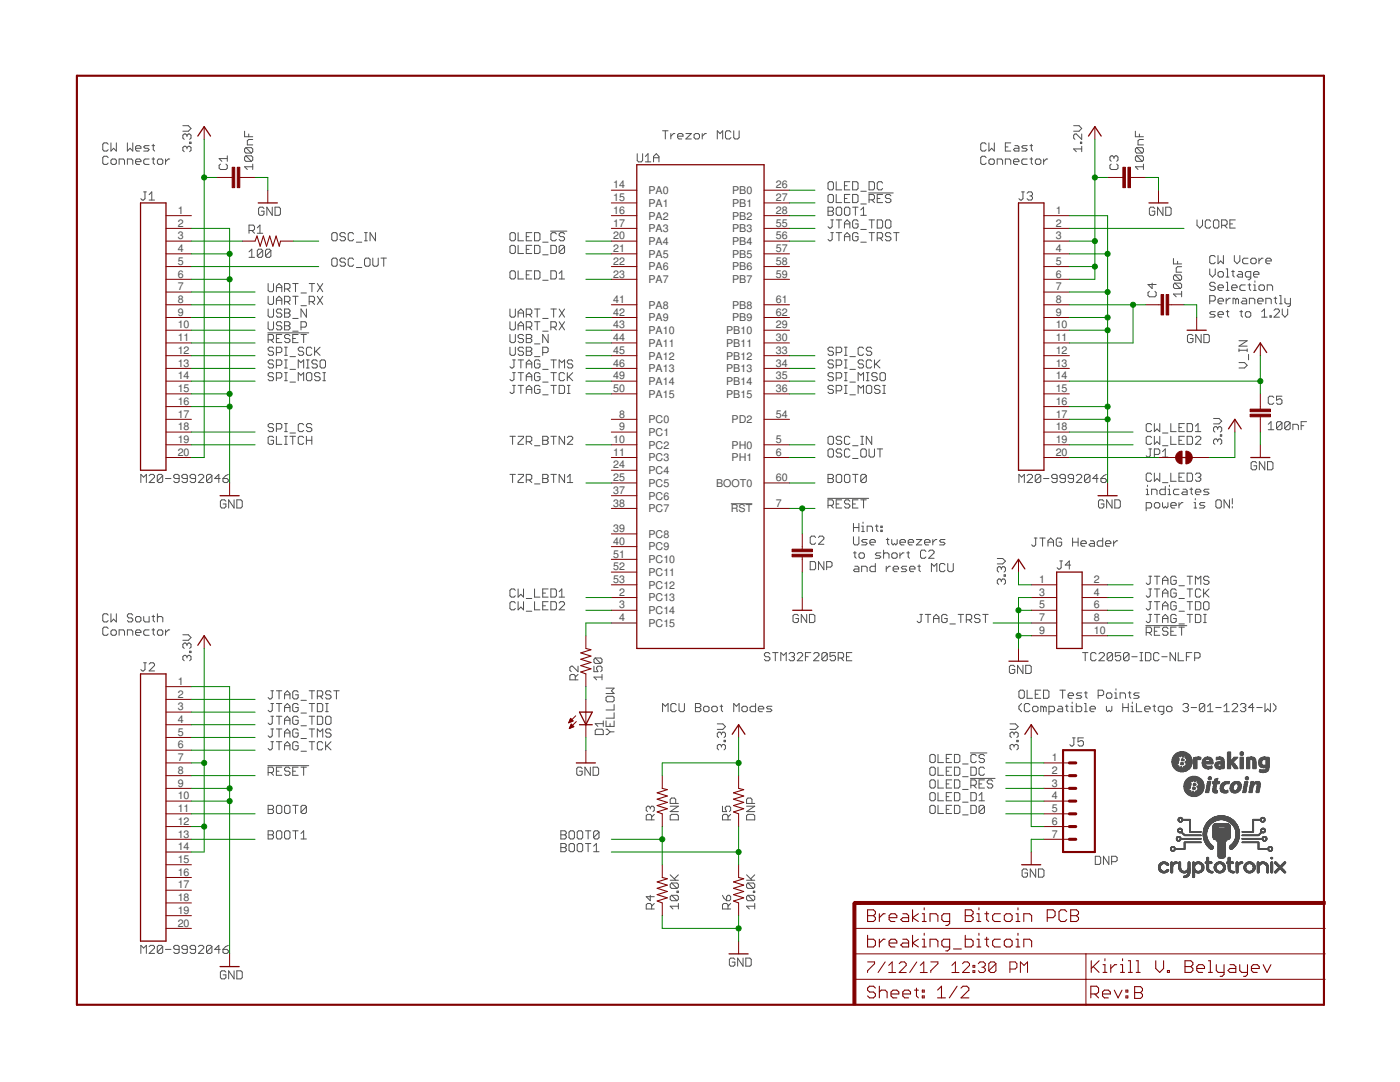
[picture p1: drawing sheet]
<svg xmlns="http://www.w3.org/2000/svg" width="279mm" height="216mm" viewBox="0 0 279 216" stroke-linecap="round" stroke-linejoin="round" font-family="sans-serif">
<defs><g id="words">
<g font-size="2.1" fill="#505050">
<text x="122.4" y="37.6">14</text>
<text x="122.4" y="40.1">15</text>
<text x="129.4" y="38.7">PA0</text>
<text x="129.4" y="41.3">PA1</text>
<text x="146.1" y="38.7">PB0</text>
<text x="146.1" y="41.3">PB1</text>
<text x="154.8" y="37.6">26</text>
<text x="154.8" y="40.1">27</text>
<text x="35.5" y="42.7">1</text>
<text x="35.5" y="45.2">2</text>
<text x="35.5" y="47.8">3</text>
<text x="122.4" y="42.7">16</text>
<text x="122.4" y="45.2">17</text>
<text x="122.4" y="47.8">20</text>
<text x="129.4" y="43.8">PA2</text>
<text x="129.4" y="46.3">PA3</text>
<text x="146.1" y="43.8">PB2</text>
<text x="146.1" y="46.3">PB3</text>
<text x="154.8" y="42.7">28</text>
<text x="154.8" y="45.2">55</text>
<text x="154.8" y="47.8">56</text>
<text x="210.7" y="42.7">1</text>
<text x="210.7" y="45.2">2</text>
<text x="210.7" y="47.8">3</text>
<text x="35.5" y="50.3">4</text>
<text x="35.5" y="52.8">5</text>
<text x="122.4" y="50.3">21</text>
<text x="122.4" y="52.8">22</text>
<text x="129.4" y="48.9">PA4</text>
<text x="129.4" y="51.4">PA5</text>
<text x="129.4" y="54">PA6</text>
<text x="146.1" y="48.9">PB4</text>
<text x="146.1" y="51.4">PB5</text>
<text x="146.1" y="54">PB6</text>
<text x="154.8" y="50.3">57</text>
<text x="154.8" y="52.8">58</text>
<text x="210.7" y="50.3">4</text>
<text x="210.7" y="52.8">5</text>
<text x="35.5" y="55.4">6</text>
<text x="35.5" y="57.9">7</text>
<text x="122.4" y="55.4">23</text>
<text x="129.4" y="56.5">PA7</text>
<text x="146.1" y="56.5">PB7</text>
<text x="154.8" y="55.4">59</text>
<text x="210.7" y="55.4">6</text>
<text x="210.7" y="57.9">7</text>
<text x="35.5" y="60.5">8</text>
<text x="35.5" y="63">9</text>
<text x="35.5" y="65.5">10</text>
<text x="122.4" y="60.5">41</text>
<text x="122.4" y="63">42</text>
<text x="122.4" y="65.5">43</text>
<text x="129.4" y="61.6">PA8</text>
<text x="129.4" y="64.1">PA9</text>
<text x="146.1" y="61.6">PB8</text>
<text x="146.1" y="64.1">PB9</text>
<text x="154.8" y="60.5">61</text>
<text x="154.8" y="63">62</text>
<text x="154.8" y="65.5">29</text>
<text x="210.7" y="60.5">8</text>
<text x="210.7" y="63">9</text>
<text x="210.7" y="65.5">10</text>
<text x="35.5" y="68.1">11</text>
<text x="35.5" y="70.6">12</text>
<text x="122.4" y="68.1">44</text>
<text x="122.4" y="70.6">45</text>
<text x="129.4" y="66.7">PA10</text>
<text x="129.4" y="69.2">PA11</text>
<text x="129.4" y="71.7">PA12</text>
<text x="144.9" y="66.7">PB10</text>
<text x="144.9" y="69.2">PB11</text>
<text x="144.9" y="71.7">PB12</text>
<text x="154.8" y="68.1">30</text>
<text x="154.8" y="70.6">33</text>
<text x="210.7" y="68.1">11</text>
<text x="210.7" y="70.6">12</text>
<text x="35.5" y="73.2">13</text>
<text x="35.5" y="75.7">14</text>
<text x="122.4" y="73.2">46</text>
<text x="122.4" y="75.7">49</text>
<text x="129.4" y="74.3">PA13</text>
<text x="129.4" y="76.8">PA14</text>
<text x="144.9" y="74.3">PB13</text>
<text x="144.9" y="76.8">PB14</text>
<text x="154.8" y="73.2">34</text>
<text x="154.8" y="75.7">35</text>
<text x="210.7" y="73.2">13</text>
<text x="210.7" y="75.7">14</text>
<text x="35.5" y="78.2">15</text>
<text x="35.5" y="80.8">16</text>
<text x="35.5" y="83.3">17</text>
<text x="122.4" y="78.2">50</text>
<text x="123.6" y="83.3">8</text>
<text x="129.4" y="79.4">PA15</text>
<text x="144.9" y="79.4">PB15</text>
<text x="154.8" y="78.2">36</text>
<text x="154.8" y="83.3">54</text>
<text x="210.7" y="78.2">15</text>
<text x="210.7" y="80.8">16</text>
<text x="210.7" y="83.3">17</text>
<text x="35.5" y="85.9">18</text>
<text x="35.5" y="88.4">19</text>
<text x="122.4" y="88.4">10</text>
<text x="123.6" y="85.9">9</text>
<text x="129.4" y="84.4">PC0</text>
<text x="129.4" y="87">PC1</text>
<text x="129.4" y="89.5">PC2</text>
<text x="146" y="84.4">PD2</text>
<text x="146" y="89.5">PH0</text>
<text x="154.8" y="88.4">5</text>
<text x="210.7" y="85.9">18</text>
<text x="210.7" y="88.4">19</text>
<text x="35.5" y="90.9">20</text>
<text x="122.4" y="90.9">11</text>
<text x="122.4" y="93.5">24</text>
<text x="129.4" y="92.1">PC3</text>
<text x="129.4" y="94.6">PC4</text>
<text x="146" y="92.1">PH1</text>
<text x="154.8" y="90.9">6</text>
<text x="210.7" y="90.9">20</text>
<text x="122.4" y="96">25</text>
<text x="122.4" y="98.6">37</text>
<text x="122.4" y="101.1">38</text>
<text x="129.4" y="97.1">PC5</text>
<text x="129.4" y="99.7">PC6</text>
<text x="142.9" y="97.1">BOOT0</text>
<text x="154.8" y="96">60</text>
<text x="154.8" y="101.1">7</text>
<text x="122.4" y="106.2">39</text>
<text x="129.4" y="102.2">PC7</text>
<text x="129.4" y="107.3">PC8</text>
<text x="145.9" y="102.2">RST</text>
<text x="122.4" y="108.7">40</text>
<text x="122.4" y="111.3">51</text>
<text x="122.4" y="113.8">52</text>
<text x="129.4" y="109.8">PC9</text>
<text x="129.4" y="112.4">PC10</text>
<text x="122.4" y="116.3">53</text>
<text x="123.6" y="118.9">2</text>
<text x="129.4" y="114.9">PC11</text>
<text x="129.4" y="117.4">PC12</text>
<text x="129.4" y="120">PC13</text>
<text x="207.4" y="116.3">1</text>
<text x="207.4" y="118.9">3</text>
<text x="218.3" y="116.3">2</text>
<text x="218.3" y="118.9">4</text>
<text x="123.6" y="121.4">3</text>
<text x="123.6" y="123.9">4</text>
<text x="129.4" y="122.5">PC14</text>
<text x="129.4" y="125.1">PC15</text>
<text x="207.4" y="121.4">5</text>
<text x="207.4" y="123.9">7</text>
<text x="218.3" y="121.4">6</text>
<text x="218.3" y="123.9">8</text>
<text x="207.4" y="126.5">9</text>
<text x="218.3" y="126.5">10</text>
<text x="35.5" y="136.6">1</text>
<text x="35.5" y="139.2">2</text>
<text x="35.5" y="141.7">3</text>
<text x="35.5" y="144.3">4</text>
<text x="35.5" y="146.8">5</text>
<text x="35.5" y="149.3">6</text>
<text x="35.5" y="151.9">7</text>
<text x="35.5" y="154.4">8</text>
<text x="209.9" y="151.9">1</text>
<text x="209.9" y="154.4">2</text>
<text x="35.5" y="157">9</text>
<text x="35.5" y="159.5">10</text>
<text x="209.9" y="157">3</text>
<text x="209.9" y="159.5">4</text>
<text x="35.5" y="162">11</text>
<text x="35.5" y="164.6">12</text>
<text x="35.5" y="167.1">13</text>
<text x="209.9" y="162">5</text>
<text x="209.9" y="164.6">6</text>
<text x="209.9" y="167.1">7</text>
<text x="35.5" y="169.7">14</text>
<text x="35.5" y="172.2">15</text>
<text x="35.5" y="174.7">16</text>
<text x="35.5" y="177.3">17</text>
<text x="35.5" y="179.8">18</text>
<text x="35.5" y="182.4">19</text>
<text x="35.5" y="184.9">20</text>
</g>
</g></defs>
<g fill="none" stroke="#505050" stroke-width=".2">
<path d="M21.6 28.8l-.3-.3h-.5l-.3 .3v1.1l.3 .2h.5l.3-.2M21.6 31.5l-.3-.3h-.5l-.3 .3v1l.3 .3h.5l.3-.3M22.1 28.5v1.6l.6-.5 .5 .5v-1.6M22.1 32l.3-.3h.5l.3 .3v.5l-.3 .3h-.5l-.3-.3zM23.8 32.8v-1.1h.8l.2 .3v.8M25.4 28.5v1.6l.6-.5 .5 .5v-1.6M25.4 32.8v-1.1h.8l.3 .3v.8M27.1 29.6h1v-.3l-.2-.2h-.6l-.2 .2v.6l.2 .2h.6M27.1 32.3h1v-.3l-.2-.3h-.6l-.2 .3v.5l.2 .3h.6M28.7 38.3h.5M28.9 38.3v1.3l-.2 .3h-.3l-.3-.3M29.8 29.1h-.8l-.3 .2 .3 .3h.5l.3 .3-.3 .2h-.8"/>
<path d="M29.8 31.7h-.8l-.3 .3v.5l.3 .3h.8M29.8 39.9h1M29.8 38.8l.5-.5v1.6M30.3 29.1h.6M30.3 31.7h.6M30.6 28.8v1.1l.3 .2M30.6 31.5v1l.3 .3M31.4 32l.3-.3h.5l.3 .3v.5l-.3 .3h-.5l-.3-.3zM33 31.7v1.1M33.9 31.7h-.3l-.6 .6M36.5 25.1h1.1l.5 .5-.5 .6h-1.1M37.3 27l-.3-.3h-.2l-.3 .3v.5l.3 .3"/>
<path d="M37.3 29.4l-.3-.2h-.2l-.3 .2v.6l.3 .3M37.3 27v.3M37.3 29.4v.3M37.3 27l.3-.3h.2l.3 .3v.5l-.3 .3M37.3 29.4l.3-.2h.2l.3 .2v.6l-.3 .3M37.8 28.4h.3v.2h-.3zM44 32.7l-.3 .3v.5l.3 .3h1.1l.3-.3v-.5l-.3-.3M45.4 31.1v1.1M45.4 31.6h-1.7l.6 .6M48.8 26.2v1.1h1.6M49.1 29.5h1.1l.2 .2v.6l-.2 .2M49.1 31.1h1.1l.2 .3v.5l-.2 .3"/>
<path d="M49.1 31.1l-.3 .3v.5l.3 .3h1.1M49.1 29.5l-.3 .2v.6l.3 .2h1.1M49.1 31.1l1.1 1.1M49.1 29.5l1.1 1M49.6 26.7v.6M50.4 33.3h-1.6l.6 .5M50.4 32.7v1.1M50.4 27.8h-.8l-.2 .3v.8h1M127.2 30.7v1.3l.2 .3h.6l.2-.3v-1.3M128.8 32.3h1.1M128.8 31.2l.5-.5v1.6M130.4 32.3v-1.1l.6-.5 .5 .5v1.1"/>
<path d="M130.4 31.5h1.1M132.2 26.1h1.1M132.8 26.1v1.6M133.9 26.6v1.1M134.7 26.6h-.3l-.5 .6M135.2 27.2h1.1v-.3l-.2-.3h-.6l-.3 .3v.6l.3 .2h.6M136.9 26.6h1.1l-1.1 1.1h1.1M138.5 26.9l.3-.3h.5l.3 .3v.6l-.3 .2h-.5l-.3-.2zM140.1 26.6v1.1M141 26.6h-.3l-.6 .6M143.2 27.7v-1.6l.5 .5 .5-.5v1.6M145.9 26.4l-.3-.3h-.5l-.3 .3v1.1l.3 .2h.5l.3-.2"/>
<path d="M146.4 26.1v1.4l.3 .2h.5l.3-.2v-1.4M165.5 36.3h.6l.2 .2v1.1l-.2 .3h-.6l-.3-.3v-1.1zM165.5 38.8h.6l.2 .3v1.1l-.2 .2h-.6l-.3-.2v-1.1zM166.9 36.3v1.6h1.1M166.9 38.8v1.6h1.1M168.5 37.1h.6M168.5 39.6h.6M169.6 36.3h-1.1v1.6h1.1M169.6 38.8h-1.1v1.6h1.1M170.2 36.3h.8l.2 .2v1.1l-.2 .3h-.8zM170.2 38.8h.8l.2 .3v1.1l-.2 .2h-.8zM171.8 38.2h1.1"/>
<path d="M173.4 38.5h4.9M173.4 36.3h.8l.3 .2v1.1l-.3 .3h-.8zM173.4 39.9h.8l.3-.3v-.5l-.3-.3h-.8v1.6M174 39.9l.5 .5M175.1 39.6h.5M176.1 36.5l-.2-.2h-.6l-.2 .2v1.1l.2 .3h.6l.2-.3M176.1 38.8h-1v1.6h1M177.8 39.1l-.3-.3h-.5l-.3 .3v.2l.3 .3h.5l.3 .3v.3l-.3 .2h-.5l-.3-.2M196.8 28.8l-.3-.3h-.5l-.3 .3v1.1l.3 .2h.5l.3-.2M196.8 31.5l-.3-.3h-.5l-.3 .3v1l.3 .3h.5l.3-.3M197.4 32l.2-.3h.6l.2 .3v.5l-.2 .3h-.6l-.2-.3zM197.4 28.5v1.6l.5-.5 .5 .5v-1.6"/>
<path d="M199 32.8v-1.1h.8l.3 .3v.8M200.6 32.8v-1.1h.8l.3 .3v.8M200.6 29.3h.6M201.7 28.5h-1.1v1.6h1.1M202.3 32.3h1v-.3l-.2-.3h-.6l-.2 .3v.5l.2 .3h.6M202.5 29.1h.6l.2 .2v.8h-.8l-.2-.2 .2-.3h.8M203.9 38.3h.5M204.2 38.3v1.3l-.3 .3h-.3l-.3-.3M205 38.6l.3-.3h.5l.3 .3v.2l-.3 .3M205 29.1h-.8l-.3 .2 .3 .3h.5l.3 .3-.3 .2h-.8M205 31.7h-.8l-.3 .3v.5l.3 .3h.8M205.5 39.1h.3"/>
<path d="M205.5 29.1h.6M205.5 31.7h.6M205.8 39.1l.3 .3v.2l-.3 .3h-.5l-.3-.3M205.8 28.8v1.1l.3 .2M205.8 31.5v1l.3 .3M206.6 32l.3-.3h.6l.2 .3v.5l-.2 .3h-.6l-.3-.3zM208.3 31.7v1.1M209.1 31.7h-.3l-.5 .6M214.3 25.1h1l.6 .5-.6 .6h-1M215.6 28.4h.3v.2h-.3zM215.9 26.7v1.1l-1.1-1.1h-.3l-.2 .3v.5l.2 .3M215.9 29.2v1.1"/>
<path d="M215.9 29.7h-1.6l.5 .6M221.8 32.7l-.3 .3v.5l.3 .3h1.1l.2-.3v-.5l-.2-.3M222.3 31.4l-.3-.3h-.2l-.3 .3v.5l.3 .3M222.3 31.4l.3-.3h.3l.2 .3v.5l-.2 .3M222.3 31.4v.2M226.6 26.2v1.1h1.6M226.8 31.1l-.2 .3v.5l.2 .3h1.1M226.8 31.1h1.1l.3 .3v.5l-.3 .3M226.8 29.5l-.2 .2v.6l.2 .2h1.1M226.8 29.5h1.1l.3 .2v.6l-.3 .2M226.8 31.1l1.1 1.1M226.8 29.5l1.1 1"/>
<path d="M227.4 26.7v.6M228.2 33.3h-1.6l.5 .5M228.2 27.8h-.8l-.3 .3v.8h1.1M228.2 32.7v1.1M49.7 50.2l.5-.5v1.7M49.7 51.4h1.1M49.7 46h.8l.3-.3v-.5l-.3-.3h-.8v1.6M50.2 46l.6 .5M51.4 45.5l.5-.6v1.6M51.4 46.5h1M52.4 50v1.1l-.2 .3h-.6l-.2-.3M52.4 50l-.2-.3h-.6l-.2 .3v1.1"/>
<path d="M52.4 50l-1 1.1M52.7 41.6l-.3-.3h-.5l-.3 .3v1.1l.3 .3h.5l.3-.3v-.6h-.5M53.5 56.6v1.3l.3 .3h.5l.3-.3v-1.3M53.5 59.1v1.4l.3 .2h.5l.3-.2v-1.4M54.1 50v1.1l-.3 .3h-.5l-.3-.3M54.1 50l-.3-.3h-.5l-.3 .3v1.1M54.1 50l-1.1 1.1M54.3 41.3v1.7l-1-1.7v1.7M54.9 41.3h.8l.3 .3v1.1l-.3 .3h-.8zM55.2 58.2v-1.1l.5-.5 .5 .5v1.1M55.2 57.4h1M55.2 59.9h1"/>
<path d="M56.8 57.7h.8l.3-.3v-.5l-.3-.3h-.8v1.6M57.3 57.7l.6 .5M58.4 56.6h1.1M58.4 59.1h1.1M59 56.6v1.6M59 59.1v1.6M60.1 58.5h1.1M61.7 56.6h1.1M62.3 56.6v1.6M63.3 56.6l1.1 1.6M63.3 59.1l1.1 1.6M64.4 56.6l-1.1 1.6"/>
<path d="M64.4 59.1l-1.1 1.6M66.5 46.4h.5l.3 .3v1.1l-.3 .2h-.5l-.3-.2v-1.1zM66.5 51.5h.5l.3 .3v1.1l-.3 .2h-.5l-.3-.2v-1.1zM68.9 46.7l-.2-.3h-.6l-.3 .3v.2l.3 .3h.6l.2 .3v.3l-.2 .2h-.6l-.3-.2M68.9 51.8l-.2-.3h-.6l-.3 .3v.2l.3 .3h.6l.2 .3v.3l-.2 .2h-.6l-.3-.2M70.6 46.7l-.3-.3h-.5l-.3 .3v1.1l.3 .2h.5l.3-.2M70.6 51.8l-.3-.3h-.5l-.3 .3v1.1l.3 .2h.5l.3-.2M71.1 48.3h1.1M71.1 53.4h1.1M72.7 46.4h.6M72.7 48h.6M72.7 51.8l.3-.3h.6l.3 .3v1.1l-.3 .2h-.6l-.3-.2z"/>
<path d="M73 46.4v1.6M74.4 51.5v1.4l.3 .2h.5l.3-.2v-1.4M74.9 46.4v1.6l-1-1.6v1.6M76 51.5h1.1M76.6 51.5v1.6M102 46.4h.6l.2 .3v1.1l-.2 .2h-.6l-.2-.2v-1.1zM102 49h.6l.2 .2v1.1l-.2 .3h-.6l-.2-.3v-1.1zM102 54h.6l.2 .3v1.1l-.2 .3h-.6l-.2-.3v-1.1zM103.4 46.4v1.6h1.1M103.4 49v1.6h1.1M103.4 54v1.7h1.1M105 49.8h.6"/>
<path d="M105 47.2h.6M105 54.8h.6M106.1 46.4h-1.1v1.6h1.1M106.1 49h-1.1v1.6h1.1M106.1 54h-1.1v1.7h1.1M106.7 46.4h.8l.3 .3v1.1l-.3 .2h-.8zM106.7 49h.8l.3 .2v1.1l-.3 .3h-.8zM106.7 54h.8l.3 .3v1.1l-.3 .3h-.8zM108.3 55.9h1.1M108.3 48.3h1.1M108.3 50.8h1.1M109.9 46.1h3.2"/>
<path d="M109.9 49h.9l.2 .2v1.1l-.2 .3h-.9zM109.9 54h.9l.2 .3v1.1l-.2 .3h-.9zM111 46.7l-.2-.3h-.6l-.3 .3v1.1l.3 .2h.6l.2-.2M111.6 54.6l.5-.6v1.7M111.6 55.7h1.1M112.7 46.7l-.3-.3h-.5l-.3 .3v.2l.3 .3h.5l.3 .3v.3l-.3 .2h-.5l-.3-.2M112.7 49.2v1.1l-.3 .3h-.5l-.3-.3M112.7 49.2l-.3-.2h-.5l-.3 .2v1.1M112.7 49.2l-1.1 1.1M165.2 41.3h.9l.2 .3v.3l-.2 .2 .2 .3v.3l-.2 .3h-.9zM165.2 42.1h.9M165.8 46.4h.5"/>
<path d="M165.8 43.9h.5M166.1 46.4v1.4l-.3 .2h-.3l-.3-.2M166.1 43.9v1.3l-.3 .3h-.3l-.3-.3M166.9 46.4h1.1M166.9 43.9h1.1M167.2 41.3h.5l.3 .3v1.1l-.3 .3h-.5l-.3-.3v-1.1zM167.4 43.9v1.6M167.4 46.4v1.6M168.5 45.5v-1.1l.6-.5 .5 .5v1.1M168.5 48v-1.1l.6-.5 .5 .5v1.1M168.5 47.2h1.1M168.5 44.7h1.1"/>
<path d="M168.8 41.3h.5l.3 .3v1.1l-.3 .3h-.5l-.3-.3v-1.1zM170.2 41.3h1M170.7 41.3v1.7M171.2 46.7l-.2-.3h-.6l-.2 .3v1.1l.2 .2h.6l.2-.2v-.6h-.5M171.2 44.2l-.2-.3h-.6l-.2 .3v1l.2 .3h.6l.2-.3v-.5h-.5M171.8 43h1.1M171.8 48.3h1.1M171.8 41.9l.5-.6v1.7M171.8 45.8h1.1M171.8 40.7h1.1M173.4 46.4h1.1M173.4 43.9h1.1"/>
<path d="M174 43.9v1.6M174 46.4v1.6M175.1 47.5h.8l.2-.3v-.5l-.2-.3h-.8v1.6M175.1 43.9h.8l.2 .3v1l-.2 .3h-.8zM175.6 47.5l.5 .5M177 43.9h.5l.3 .3v1l-.3 .3h-.5l-.3-.3v-1zM177.8 46.7l-.3-.3h-.5l-.3 .3v.2l.3 .3h.5l.3 .3v.3l-.3 .2h-.5l-.3-.2M178.4 46.4h1M178.9 46.4v1.6M229.4 58.1l-.3 .3v.5l.3 .3h1.1l.2-.3v-.5l-.2-.3M229.9 56.5v1.1l-.8-.8h1.6M230.5 41.6l-.3-.3h-.6l-.2 .3v1.1l.2 .3h.6l.3-.3v-.6h-.6"/>
<path d="M232.1 41.3v1.7l-1.1-1.7v1.7M232.6 41.3h.9l.2 .3v1.1l-.2 .3h-.9zM234.2 51.6v1.1h1.6M234.5 54.9h1l.3 .2v.6l-.3 .2M234.5 56.5h1l.3 .3v.5l-.3 .3M234.5 56.5l-.3 .3v.5l.3 .3h1M234.5 54.9l-.3 .2v.6l.3 .2h1M234.5 56.5l1 1.1M234.5 54.9l1 1M235 52.1v.6M235.8 58.7h-1.6l.5 .5M235.8 58.1v1.1"/>
<path d="M235.8 53.2h-.8l-.3 .3v.8h1.1M238.9 43.9v1.1l.5 .5 .6-.5v-1.1M241.4 53.7v1l.6 .6 .5-.6v-1M241.6 44.2l-.3-.3h-.5l-.3 .3v1l.3 .3h.5l.3-.3M242.2 44.2l.2-.3h.6l.2 .3v1l-.2 .3h-.6l-.2-.3zM242.5 51.3l-.2-.3h-.6l-.3 .3v1l.3 .3h.6l.2-.3M242.5 56.6l-.2-.3h-.6l-.3 .3v.3l.3 .2h.6l.2 .3v.3l-.2 .3h-.6l-.3-.3M243.1 51v1.6l.5-.5 .6 .5v-1.6M243.1 57.4h1.1v-.3l-.3-.2h-.5l-.3 .2v.6l.3 .3h.5M243.4 54.2h.5l.3 .3v.5l-.3 .3h-.5l-.3-.3v-.5zM243.8 45h.8l.3-.3v-.5l-.3-.3h-.8v1.6M244.3 45l.6 .5"/>
<path d="M244.7 55.3h.6M244.7 53.7h.3v1.6M244.7 56.3h.3v1.7M244.7 58h.6M244.7 59.5v1.1M245.4 44.7h.6M245.5 59.5h-.2l-.6 .6M245.8 57.4h1.1v-.3l-.3-.2h-.5l-.3 .2v.6l.3 .3h.5M245.8 54.2h.5M246.1 53.9v1.1l.2 .3M246.3 51v1.1l.6 .5 .5-.5v-1.1M246.5 43.9h-1.1v1.6h1.1"/>
<path d="M246.6 59.8l-.3-.3h-.2v1.1M246.6 59.8v.8M246.6 59.8l.3-.3 .3 .3v.8M247.2 54.2h.5l.3 .3v.8h-.8l-.3-.3 .3-.3h.8M248 59.5h.5l.3 .3v.8h-.8l-.3-.3 .3-.2h.8M248.5 56.9h-.8l-.3 .2v.6l.3 .3h.8M249.1 51.5h-.8l-.3 .3v.5l.3 .3h.8M249.1 56.9h.5M249.3 56.6v1.1l.3 .3M249.6 51.8l.3-.3h.5l.3 .3v.5l-.3 .3h-.5l-.3-.3zM249.6 55.3h-.8l-.3-.3v-.5l.3-.3h.8v1.3l-.3 .3h-.2M250.2 54.7h1v-.2l-.2-.3h-.6l-.2 .3v.5l.2 .3h.6"/>
<path d="M250.2 58h.5M250.2 56.9h.2v1.1M250.4 56v.3M251.2 51.5v1.1M251.5 56.9h.6l.2 .2v.6l-.2 .3h-.6l-.3-.3v-.6zM252.1 51.5h-.3l-.6 .6M252.6 52.1h1.1v-.3l-.3-.3h-.5l-.3 .3v.5l.3 .3h.5M252.9 58v-1.1h.8l.3 .2v.9M254.3 59.5h.5M254.5 59.3v1l.3 .3M255.4 59h.2v1.6M256.4 59.5v.8l.3 .3h.8"/>
<path d="M257.5 59.5v1.4l-.2 .3h-.3M53.4 66.4h8.2M53.5 67.8h.8l.3-.3v-.5l-.3-.3h-.8v1.7M53.5 61.7v1.3l.3 .3h.5l.3-.3v-1.3M53.5 64.2v1.4l.3 .2h.5l.3-.2v-1.4M54.1 67.8l.5 .6M54.6 72.1l-.3-.3h-.5l-.3 .3v.2l.3 .3h.5l.3 .3v.3l-.3 .2h-.5l-.3-.2M54.6 69.5l-.3-.2h-.5l-.3 .2v.3l.3 .3h.5l.3 .3v.2l-.3 .3h-.5l-.3-.3M54.6 74.6l-.3-.2h-.5l-.3 .2v.3l.3 .3h.5l.3 .2v.3l-.3 .3h-.5l-.3-.3M55.2 70.4h.8l.2-.3v-.6l-.2-.2h-.8v1.6M55.2 67.5h.5M55.2 60.7v-1.1l.5-.5 .5 .5v1.1"/>
<path d="M55.2 72.9h.8l.2-.3v-.5l-.2-.3h-.8v1.6M55.2 75.4h.8l.2-.2v-.6l-.2-.2h-.8v1.6M56.2 61.9l-.2-.2h-.6l-.2 .2v.3l.2 .3h.6l.2 .2v.3l-.2 .3h-.6l-.2-.3M56.2 66.7h-1v1.7h1M56.2 64.5l-.2-.3h-.6l-.2 .3v.2l.2 .3h.6l.2 .3v.3l-.2 .2h-.6l-.2-.2M56.8 73.4h.5M56.8 60.2h.8l.3-.3v-.5l-.3-.3h-.8v1.6M56.8 61.7h.8l.3 .2v.3l-.3 .3 .3 .2v.3l-.3 .3h-.8zM56.8 64.2h.8l.3 .3v.2l-.3 .3 .3 .3v.3l-.3 .2h-.8zM56.8 69.3h.5M56.8 70.9h.5M56.8 71.8h.5"/>
<path d="M56.8 74.4h.5M56.8 76h.5M56.8 62.5h.8M56.8 65h.8M57.1 69.3v1.6M57.1 71.8v1.6M57.1 74.4v1.6M57.3 60.2l.6 .5M57.9 67l-.3-.3h-.5l-.3 .3v.3l.3 .2h.5l.3 .3v.3l-.3 .3h-.5l-.3-.3M57.9 71.2h1.1M57.9 73.7h1.1M57.9 76.2h1.1"/>
<path d="M58.4 67.5h.6M58.4 63.5h1.1M58.4 66.1h1.1M59.5 66.7h-1.1v1.7h1.1M59.5 73.4v-1.6l.5 .5 .6-.5v1.6M59.5 76v-1.6l.5 .5 .6-.5v1.6M60.1 66.7h1.1M60.1 65.3h.8l.3-.3v-.5l-.3-.3h-.8v1.6M60.1 61h1.1M60.6 69.5l-.3-.2h-.5l-.3 .2v.3l.3 .3h.5l.3 .3v.2l-.3 .3h-.5l-.3-.3M60.6 66.7v1.7M61.2 74.6l.2-.2h.6l.2 .2v1.1l-.2 .3h-.6l-.2-.3z"/>
<path d="M61.2 73.4h.5M61.2 61.7v1.6l-1.1-1.6v1.6M61.2 71.8h.5M61.4 71.8v1.6M61.7 60.2h.8l.3-.3v-.5l-.3-.3h-.8v1.6M62.2 69.5l-.2-.2h-.6l-.2 .2v1.1l.2 .3h.6l.2-.3M62.3 60.2l.5 .5M62.8 69.3v1.6M63.1 70.1l.8 .8M63.3 72.1l-.2-.3h-.6l-.2 .3v.2l.2 .3h.6l.2 .3v.3l-.2 .2h-.6l-.2-.2M63.9 72.1l.3-.3h.5l.3 .3v1.1l-.3 .2h-.5l-.3-.2zM63.9 74.6l-.3-.2h-.5l-.3 .2v.3l.3 .3h.5l.3 .2v.3l-.3 .3h-.5l-.3-.3"/>
<path d="M63.9 69.3l-1.1 1.1M64.4 74.4h.6M64.4 76h.6M64.7 74.4v1.6M101.8 61.7v1.3l.2 .3h.6l.2-.3v-1.3M101.8 66.7v1.4l.2 .3h.6l.2-.3v-1.4M101.8 69.3v1.3l.2 .3h.6l.2-.3v-1.3M101.8 64.2v1.4l.2 .2h.6l.2-.2v-1.4M102.3 71.8h.5M102.3 74.4h.5M102.3 76.9h.5M102.6 71.8v1.4l-.3 .2h-.3l-.2-.2"/>
<path d="M102.6 74.4v1.3l-.3 .3h-.3l-.2-.3M102.6 76.9v1.4l-.3 .2h-.3l-.2-.2M103.4 71.8h1.1M103.4 74.4h1.1M103.4 76.9h1.1M103.4 63.3v-1.1l.5-.5 .6 .5v1.1M103.4 65.8v-1.1l.5-.5 .6 .5v1.1M103.4 62.5h1.1M103.4 65h1.1M103.9 71.8v1.6M103.9 74.4v1.6M103.9 76.9v1.6"/>
<path d="M104.5 67l-.3-.3h-.5l-.3 .3v.3l.3 .2h.5l.3 .3v.3l-.3 .3h-.5l-.3-.3M104.5 69.5l-.3-.2h-.5l-.3 .2v.3l.3 .3h.5l.3 .3v.2l-.3 .3h-.5l-.3-.3M105 66.7h.9l.2 .3v.3l-.2 .2 .2 .3v.3l-.2 .3h-.9zM105 67.5h.9M105 62.7h.9l.2-.2v-.6l-.2-.2h-.9v1.6M105 69.3h.9l.2 .2v.3l-.2 .3 .2 .3v.2l-.2 .3h-.9zM105 70.1h.9M105 72.6h1.1M105 75.2h1.1M105 77.7h1.1M105 65.3h.9l.2-.3v-.5l-.2-.3h-.9v1.6M105 73.4v-1.1l.6-.5 .5 .5v1.1"/>
<path d="M105 76v-1.1l.6-.5 .5 .5v1.1M105 78.5v-1.1l.6-.5 .5 .5v1.1M105.6 62.7l.5 .6M105.6 65.3l.5 .5M106.7 61.7h1.1M106.7 71.2h1.1M106.7 64.2h1.1M106.7 68.6h1.1M107.2 61.7v1.6M107.2 64.2v1.6M107.8 72.1l-.3-.3h-.5l-.3 .3v1.1l.3 .2h.5l.3-.2v-.6h-.6M107.8 74.6l-.3-.2h-.5l-.3 .2v1.1l.3 .3h.5l.3-.3v-.5h-.6"/>
<path d="M107.8 77.2l-.3-.3h-.5l-.3 .3v1.1l.3 .2h.5l.3-.2v-.6h-.6M108.3 70.4h.8l.3-.3v-.6l-.3-.2h-.8v1.6M108.3 73.7h1.1M108.3 76.2h1.1M108.3 78.8h1.1M108.3 63.5h1.1M108.3 66.1h1.1M109.4 66.7v1.7l-1.1-1.7v1.7M109.9 61.7h1.1M109.9 71.8h1.1M109.9 74.4h1.1M109.9 76.9h1.1"/>
<path d="M109.9 65.3h.9l.2-.3v-.5l-.2-.3h-.9v1.6M110.5 61.7v1.6M110.5 71.8v1.6M110.5 74.4v1.6M110.5 76.9v1.6M110.5 65.3l.5 .5M111.6 76.9h.8l.3 .3v1.1l-.3 .2h-.8zM111.6 61.7l1.1 1.6M111.6 73.4v-1.6l.5 .5 .6-.5v1.6M111.6 64.2l1.1 1.6M112.7 74.6l-.3-.2h-.5l-.3 .2v1.1l.3 .3h.5l.3-.3M112.7 61.7l-1.1 1.6"/>
<path d="M112.7 64.2l-1.1 1.6M113.2 76.9h.6M113.2 78.5h.6M113.2 74.4v1.6M113.5 75.2l.8 .8M113.5 76.9v1.6M114.3 72.1l-.3-.3h-.5l-.3 .3v.2l.3 .3h.5l.3 .3v.3l-.3 .2h-.5l-.3-.2M114.3 74.4l-1.1 1M166.3 72.1l-.2-.3h-.6l-.3 .3v.2l.3 .3h.6l.2 .3v.3l-.2 .2h-.6l-.3-.2M166.3 69.5l-.2-.2h-.6l-.3 .2v.3l.3 .3h.6l.2 .3v.2l-.2 .3h-.6l-.3-.3M166.3 74.6l-.2-.2h-.6l-.3 .2v.3l.3 .3h.6l.2 .2v.3l-.2 .3h-.6l-.3-.3M166.3 77.2l-.2-.3h-.6l-.3 .3v.2l.3 .3h.6l.2 .3v.3l-.2 .2h-.6l-.3-.2"/>
<path d="M166.9 72.9h.8l.3-.3v-.5l-.3-.3h-.8v1.6M166.9 70.4h.8l.3-.3v-.6l-.3-.2h-.8v1.6M166.9 75.4h.8l.3-.2v-.6l-.3-.2h-.8v1.6M166.9 78h.8l.3-.3v-.5l-.3-.3h-.8v1.6M168.5 73.4h.6M168.5 69.3h.6M168.5 70.9h.6M168.5 71.8h.6M168.5 74.4h.6M168.5 76h.6M168.5 76.9h.6M168.5 78.5h.6"/>
<path d="M168.8 69.3v1.6M168.8 71.8v1.6M168.8 74.4v1.6M168.8 76.9v1.6M169.6 71.2h1.1M169.6 73.7h1.1M169.6 76.2h1.1M169.6 78.8h1.1M171.3 76v-1.6l.5 .5 .5-.5v1.6M171.3 78.5v-1.6l.5 .5 .5-.5v1.6M172.3 72.1l-.2-.3h-.6l-.2 .3v.2l.2 .3h.6l.2 .3v.3l-.2 .2h-.6l-.2-.2M172.3 69.5l-.2-.2h-.6l-.2 .2v1.1l.2 .3h.6l.2-.3"/>
<path d="M172.9 77.2l.3-.3h.5l.3 .3v1.1l-.3 .2h-.5l-.3-.2zM172.9 74.4h.5M172.9 76h.5M173.2 74.4v1.6M174 72.1l-.3-.3h-.5l-.3 .3v1.1l.3 .2h.5l.3-.2M174 69.5l-.3-.2h-.5l-.3 .2v.3l.3 .3h.5l.3 .3v.2l-.3 .3h-.5l-.3-.3M174.5 71.8v1.6M174.8 72.6l.8 .8M175.1 74.6l-.3-.2h-.6l-.2 .2v.3l.2 .3h.6l.3 .2v.3l-.3 .3h-.6l-.2-.3M175.6 77.2l-.3-.3h-.5l-.3 .3v.2l.3 .3h.5l.3 .3v.3l-.3 .2h-.5l-.3-.2M175.6 74.6l.3-.2h.5l.3 .2v1.1l-.3 .3h-.5l-.3-.3zM175.6 71.8l-1.1 1.1"/>
<path d="M176.2 76.9h.5M176.2 78.5h.5M176.4 76.9v1.6M238.1 67l-.3-.3h-.5l-.3 .3v1.1l.3 .3h.5l.3-.3v-.6h-.6M239.7 66.7v1.7l-1.1-1.7v1.7M240.3 66.7h.8l.2 .3v1.1l-.2 .3h-.8zM241.4 60.1h.9l.2-.3v-.5l-.2-.3h-.9v1.6M242.5 62.2h-.8l-.3 .3 .3 .2h.6l.2 .3-.2 .3h-.9M243.1 60.1h1.1v-.3l-.3-.3h-.5l-.3 .3v.5l.3 .3h.5M243.1 62.7h1.1v-.2l-.3-.3h-.5l-.3 .3v.5l.3 .3h.5M244.7 62.2h.6M245 61.9v1.1l.3 .3"/>
<path d="M247.3 72.3h1.1l.5 .6-.5 .5h-1.1M247.3 69.9h1.6M247.3 69.6v.6M247.3 68h1.6l-1.6 1.1h1.6M247.4 62.2h.6M247.7 61.9v1.1l.3 .3M248.8 62.2h.5l.3 .3v.5l-.3 .3h-.5l-.3-.3v-.5zM248.9 69.6v.6M249.2 70.7v1.1M249.3 60.6v-1.1h.9l.2 .3v.8M251 60.1h1.1v-.3l-.3-.3h-.6l-.2 .3v.5l.2 .3h.6M251.8 62.2l.5-.5v1.6"/>
<path d="M251.8 63.3h1.1M252.6 60.6v-1.1h.8l.3 .3v.8M253.4 63h.3v.3h-.3zM254.2 79.3l-.3-.2h-.5l-.3 .2v1.1l.3 .3h.5l.3-.3M254.3 61.9l.2-.2h.6l.2 .2v.3l-1 1.1h1M255.4 60.6h.5M255.8 79.1h-1v.8l.5-.3h.3l.2 .3v.5l-.2 .3h-.6l-.2-.3M255.9 61.7v1l.5 .6 .6-.6v-1M28.1 96.3v-1.6l.6 .5 .5-.5v1.6M29.8 94.9l.2-.2h.6l.2 .2v.3l-1 1.1h1M32.5 94.9v1.1l-.3 .3h-.5l-.3-.3M32.5 94.9l-.3-.2h-.5l-.3 .2v1.1"/>
<path d="M32.5 94.9l-1.1 1.1M33 95.5h1.1M35.8 95.5h-.9l-.2-.3v-.3l.2-.2h.6l.3 .2v1.1l-.3 .3h-.6l-.2-.3M37.4 95.5h-.8l-.3-.3v-.3l.3-.2h.5l.3 .2v1.1l-.3 .3h-.5l-.3-.3M39 95.5h-.8l-.3-.3v-.3l.3-.2h.6l.2 .2v1.1l-.2 .3h-.6l-.3-.3M39.6 94.9l.3-.2h.5l.3 .2v.3l-1.1 1.1h1.1M42.3 94.9v1.1l-.3 .3h-.5l-.3-.3M42.3 94.9l-.3-.2h-.5l-.3 .2v1.1M42.3 94.9l-1.1 1.1M43.9 95.5h-1.1l.9-.8v1.6M44.5 95.5h.8l.3 .3v.2l-.3 .3h-.5l-.3-.3zM45.6 94.7l-.6 .2-.5 .6"/>
<path d="M46.7 99.7v1.7l-1.1-1.7v1.7M47.3 99.7h.8l.2 .3v1.1l-.2 .3h-.8zM54.6 84.8l-.3-.3h-.5l-.3 .3v.2l.3 .3h.5l.3 .3v.3l-.3 .2h-.5l-.3-.2M54.6 87.3l-.3-.2h-.5l-.3 .2v1.1l.3 .3h.5l.3-.3v-.5h-.5M55.2 85.6h.8l.2-.3v-.5l-.2-.3h-.8v1.6M55.2 87.1v1.6h1M56.8 87.1h.5M56.8 88.7h.5M56.8 84.5h.5M56.8 86.1h.5M57.1 84.5v1.6M57.1 87.1v1.6"/>
<path d="M57.9 87.1h1.1M57.9 86.4h1.1M58.4 87.1v1.6M60.6 87.3l-.3-.2h-.5l-.3 .2v1.1l.3 .3h.5l.3-.3M60.6 84.8l-.3-.3h-.5l-.3 .3v1.1l.3 .2h.5l.3-.2M61.2 87.9h1M61.2 87.1v1.6M62.2 84.8l-.2-.3h-.6l-.2 .3v.2l.2 .3h.6l.2 .3v.3l-.2 .2h-.6l-.2-.2M62.2 87.1v1.6M101.8 94.7h1M101.8 87.1h1M102.3 87.1v1.6"/>
<path d="M102.3 94.7v1.6M103.4 94.7h1.1v.2l-1.1 1.1v.3h1.1M103.4 87.1h1.1v.2l-1.1 1.1v.3h1.1M105 95.8h.9l.2-.3v-.6l-.2-.2h-.9v1.6M105 88.1h.9l.2-.2v-.6l-.2-.2h-.9v1.6M105.6 88.1l.5 .6M105.6 95.8l.5 .5M106.7 88.9h1.1M106.7 96.6h1.1M108.3 94.7h.8l.3 .2v.3l-.3 .3 .3 .3v.2l-.3 .3h-.8zM108.3 95.5h.8M108.3 87.1h.8l.3 .2v.3l-.3 .3 .3 .2v.3l-.3 .3h-.8z"/>
<path d="M108.3 87.9h.8M109.9 94.7h1.1M109.9 87.1h1.1M110.5 87.1v1.6M110.5 94.7v1.6M112.7 87.1v1.6l-1.1-1.6v1.6M112.7 94.7v1.6l-1.1-1.6v1.6M113.2 96.3h1.1M113.2 87.3l.3-.2h.5l.3 .2v.3l-1.1 1.1h1.1M113.2 95.2l.6-.5v1.6M165.2 99.4h8.2M165.2 94.7h.9l.2 .2v.3l-.2 .3 .2 .3v.2l-.2 .3h-.9z"/>
<path d="M165.2 95.5h.9M165.2 87.3l.3-.2h.6l.2 .2v1.1l-.2 .3h-.6l-.3-.3zM165.5 89.6h.6l.2 .3v1.1l-.2 .2h-.6l-.3-.2v-1.1zM166.9 94.9l.3-.2h.5l.3 .2v1.1l-.3 .3h-.5l-.3-.3zM168 99.7h-1.1v1.7h1.1M168 89.9l-.3-.3h-.5l-.3 .3v.2l.3 .3h.5l.3 .3v.3l-.3 .2h-.5l-.3-.2M168 87.3l-.3-.2h-.5l-.3 .2v.3l.3 .3h.5l.3 .2v.3l-.3 .3h-.5l-.3-.3M168.5 94.9l.3-.2h.5l.3 .2v1.1l-.3 .3h-.5l-.3-.3zM169.6 89.9l-.3-.3h-.5l-.3 .3v1.1l.3 .2h.5l.3-.2M169.6 87.3l-.3-.2h-.5l-.3 .2v1.1l.3 .3h.5l.3-.3M170.2 94.7h1M170.2 88.9h1"/>
<path d="M170.2 91.5h1M170.7 94.7v1.6M171.2 99.7h-1v1.7h1M171.8 99.7h1.1M171.8 89.9l.3-.3h.5l.3 .3v1.1l-.3 .2h-.5l-.3-.2zM171.8 87.1h.5M171.8 88.7h.5M172.1 87.1v1.6M172.3 99.7v1.7M172.9 94.9v1.1l-.3 .3h-.5l-.3-.3M172.9 94.9l-.3-.2h-.5l-.3 .2v1.1M172.9 94.9l-1.1 1.1"/>
<path d="M173.4 89.6v1.4l.3 .2h.5l.3-.2v-1.4M174 87.1v1.6l-1.1-1.6v1.6M175.1 89.6h1M175.6 89.6v1.6M203.3 96.3v-1.6l.6 .5 .5-.5v1.6M205 94.9l.3-.2h.5l.3 .2v.3l-1.1 1.1h1.1M207.7 94.9v1.1l-.3 .3h-.5l-.3-.3M207.7 94.9l-.3-.2h-.5l-.3 .2v1.1M207.7 94.9l-1.1 1.1M208.3 95.5h1M211 95.5h-.8l-.3-.3v-.3l.3-.2h.5l.3 .2v1.1l-.3 .3h-.5l-.3-.3M212.6 95.5h-.8l-.3-.3v-.3l.3-.2h.5l.3 .2v1.1l-.3 .3h-.5l-.3-.3"/>
<path d="M214.2 95.5h-.8l-.2-.3v-.3l.2-.2h.6l.2 .2v1.1l-.2 .3h-.6l-.2-.3M214.8 94.9l.3-.2h.5l.3 .2v.3l-1.1 1.1h1.1M217.5 94.9v1.1l-.2 .3h-.6l-.3-.3M217.5 94.9l-.2-.2h-.6l-.3 .2v1.1M217.5 94.9l-1.1 1.1M219.2 95.5h-1.1l.8-.8v1.6M219.7 95.5h.8l.3 .3v.2l-.3 .3h-.5l-.3-.3zM220.8 94.7l-.5 .2-.6 .6M221.9 99.7v1.7l-1-1.7v1.7M222.5 99.7h.8l.3 .3v1.1l-.3 .3h-.8zM228.7 97.6h.3v1.1M228.7 98.7h.6"/>
<path d="M229 96.8v.3M229.3 89.6h.5M229.6 89.6v1.4l-.3 .2h-.3l-.3-.2M229.8 84.8l-.2-.3h-.6l-.3 .3v1.1l.3 .2h.6l.2-.2M229.8 94.7l-.2-.3h-.6l-.3 .3v1.1l.3 .2h.6l.2-.2M229.8 87.3l-.2-.2h-.6l-.3 .2v1.1l.3 .3h.6l.2-.3M229.8 98.7v-1.1h.9l.2 .3v.8M230.4 84.5v1.6l.5-.5 .6 .5v-1.6M230.4 87.1v1.6l.5-.6 .6 .6v-1.6M230.4 90.7h.8l.3-.3v-.5l-.3-.3h-.8v1.6M230.4 94.4v1.6l.5-.5 .6 .5v-1.6M232 96.3h1.1"/>
<path d="M232 90.1l.6-.5v1.6M232 91.2h1.1M232 88.9h1.1M232 86.4h1.1M232.6 97.1v1.6h-.9l-.2-.3v-.5l.2-.3h.9M233.1 97.6h.3v1.1M233.1 98.7h.5M233.4 96.8v.3M233.7 94.4v1.6h1M233.7 84.5v1.6h1M233.7 87.1v1.6h1M235.3 97.6h-.8l-.3 .3v.5l.3 .3h.8"/>
<path d="M235.3 95.2h.5M235.3 87.9h.5M235.3 85.3h.5M236.1 97.6h.5l.3 .3v.8h-.8l-.3-.3 .3-.2h.8M236.4 94.4h-1.1v1.6h1.1M236.4 84.5h-1.1v1.6h1.1M236.4 87.1h-1.1v1.6h1.1M236.9 94.4h.8l.3 .3v1.1l-.3 .2h-.8zM236.9 87.1h.8l.3 .2v1.1l-.3 .3h-.8zM236.9 84.5h.8l.3 .3v1.1l-.3 .2h-.8zM237.5 97.6h.5M237.7 97.3v1.1l.3 .3"/>
<path d="M238.5 99.5v.2M238.6 94.7l.2-.3h.6l.2 .3v.3l-.2 .2M238.6 87.3l.2-.2h.6l.2 .2v.3l-1 1.1h1M238.6 98.2h1v-.3l-.2-.3h-.6l-.2 .3v.5l.2 .3h.6M238.6 86.1h1M238.6 85l.5-.5v1.6M239.1 95.2h.3M239.4 95.2l.2 .3v.3l-.2 .2h-.6l-.2-.2M241.3 97.6h-.8l-.3 .3 .3 .3h.5l.3 .2-.3 .3h-.8M242.2 83.5h1.1l.5 .5-.5 .6h-1.1M242.9 99.7h.6l.2 .3v1.1l-.2 .3h-.6l-.2-.3v-1.1zM243 87.9l-.3-.3h-.2l-.3 .3v.5l.3 .3"/>
<path d="M243 85.4l-.3-.3h-.2l-.3 .3v.6l.3 .2M243 87.9l.3-.3h.2l.3 .3v.5l-.3 .3M243 85.4v.3M243 87.9v.2M243 85.4l.3-.3h.2l.3 .3v.6l-.3 .2M243.5 86.8h.3v.2h-.3zM245.4 99.7v1.7l-1.1-1.7v1.7M245.9 99.5v1.1M250.8 92.4l-.3-.3h-.5l-.3 .3v1.1l.3 .2h.5l.3-.2v-.6h-.6M252.4 92.1v1.6l-1.1-1.6v1.6M253 92.1h.8l.2 .3v1.1l-.2 .2h-.8zM253.1 84.7l.6-.6v1.6"/>
<path d="M253.1 85.7h1.1M255.8 84.4v1.1l-.2 .2h-.6l-.2-.2M255.8 84.4l-.2-.3h-.6l-.2 .3v1.1M255.8 84.4l-1 1.1M257.5 84.4v1.1l-.3 .2h-.5l-.3-.2M257.5 84.4l-.3-.3h-.5l-.3 .3v1.1M257.5 84.4l-1.1 1.1M258 85.7v-1h.8l.3 .2v.8M259.7 84.9h.5M260.8 84.1h-1.1v1.6M45.1 100l-.3-.3h-.5l-.3 .3v1.1l.3 .3h.5l.3-.3v-.5h-.6M102.8 117.8l-.2-.3h-.6l-.2 .3v1.1l.2 .2h.6l.2-.2"/>
<path d="M103.4 117.5v1.6l.5-.5 .6 .5v-1.6M105 119.4h1.1M106.7 117.5v1.6h1.1M108.3 118.3h.6M109.4 117.5h-1.1v1.6h1.1M109.9 117.5h.9l.2 .3v1.1l-.2 .2h-.9zM111.6 119.1h1.1M111.6 118.1l.5-.6v1.6M145.9 100.5h4.2M161.7 112.1h.8l.3 .2v1.1l-.3 .3h-.8zM162.8 107.3l-.3-.3h-.5l-.3 .3v1l.3 .3h.5l.3-.3M163.3 107.3l.3-.3h.5l.3 .3v.2l-1.1 1.1h1.1"/>
<path d="M164.4 112.1v1.6l-1.1-1.6v1.6M165 113.2h.8l.3-.3v-.6l-.3-.2h-.8v1.6M165.2 100.8h.9l.2-.2v-.6l-.2-.3h-.9v1.7M165.8 100.8l.5 .6M166.9 100.6h.5M169.6 100l-.3-.3h-.5l-.3 .3v.3l.3 .3h.5l.3 .2v.3l-.3 .3h-.5l-.3-.3M170.2 100.6h.5M170.3 104.4v1.7M170.3 107.1v1.4l.3 .2h.6l.2-.2v-1.4M170.3 105.3h1.1M170.3 110.3h.6M170.6 113h.6l.2 .3v.8h-.8l-.3-.3 .3-.3h.8"/>
<path d="M170.6 110v1.1l.3 .3M171.4 104.4v1.7M171.7 110.3h.5l.3 .3v.5l-.3 .3h-.5l-.3-.3v-.5zM172 105h.2v1.1M172 106.1h.5M172 114.1v-1.1h.8l.3 .3v.8M172.2 104.2v.2M173.1 106.1v-1.1h.8l.2 .3v.8M173.1 107.7h-.9l-.2 .2 .2 .3h.6l.3 .3-.3 .2h-.8M173.6 108.2h1.1v-.3l-.3-.2h-.5l-.3 .2v.6l.3 .2h.5M174.7 105h.5M174.7 112.4v1.7h-.8l-.3-.3v-.5l.3-.3h.8"/>
<path d="M175 104.7v1.1l.2 .3M175.8 105h.3v.3h-.3zM175.8 105.8h.3v.3h-.3zM175.8 110.3h-.8l-.3 .3 .3 .3h.5l.3 .2-.3 .3h-.8M176.3 110.6l.3-.3h.5l.3 .3v.8M176.3 109.8v1.6M176.9 107.7h.5M176.9 113v1.1M177.1 107.4v1.1l.3 .2M177.7 113h-.3l-.5 .5M178 107.7v.8l.2 .2 .3-.2 .3 .2 .2-.2v-.8M178.2 113.5h1.1v-.2l-.3-.3h-.5l-.3 .3v.5l.3 .3h.5"/>
<path d="M178.2 110.3h.6l.2 .3v.5l-.2 .3h-.6l-.2-.3v-.5zM179.6 108.2h1.1v-.3l-.3-.2h-.5l-.3 .2v.6l.3 .2h.5M179.6 110.3v1.1M180.4 110.3h-.3l-.5 .6M181 113h-.9l-.2 .3 .2 .2h.6l.3 .3-.3 .3h-.8M181 110.3h.5M181.3 108.2h1v-.3l-.2-.2h-.6l-.2 .2v.6l.2 .2h.6M181.3 110v1.1l.2 .3M181.5 113.5h1.1v-.2l-.3-.3h-.5l-.3 .3v.5l.3 .3h.5M182.9 107.7h1.1l-1.1 1h1.1M183.2 113h.5M183.4 112.7v1.1l.3 .3"/>
<path d="M184.5 108.2h1.1v-.3l-.3-.2h-.5l-.3 .2v.6l.3 .2h.5M184.8 110l-.3-.2h-.5l-.3 .2v1.1l.3 .3h.5l.3-.3M185.3 110l.3-.2h.5l.3 .2v.3l-1.1 1.1h1.1M185.9 114.1v-1.7l.5 .6 .6-.6v1.7M186.2 107.7v1M187 107.7h-.3l-.5 .5M188.6 112.7l-.3-.3h-.5l-.3 .3v1.1l.3 .3h.5l.3-.3M188.6 107.7h-.8l-.3 .2 .3 .3h.5l.3 .3-.3 .2h-.8M189.1 112.4v1.4l.3 .3h.6l.2-.3v-1.4M199 111.4h1.1l.6 .6-.6 .5h-1.1M199.8 115.8l-.2-.3h-.3l-.3 .3v.5l.3 .3M199.8 113.3l-.2-.2h-.3l-.3 .2v.6l.3 .3"/>
<path d="M199.8 115.8l.3-.3h.3l.3 .3v.5l-.3 .3M199.8 113.3v.3M199.8 115.8v.3M199.8 113.3l.3-.2h.3l.3 .2v.6l-.3 .3M200.4 114.7h.3v.3h-.3zM206.4 107.4h.6M206.7 107.4v1.3l-.3 .3h-.2l-.3-.3M207.5 107.4h1.1M208.1 107.4v1.6M209.1 109v-1.1l.6-.5 .5 .5v1.1M209.1 108.2h1.1M211.5 111.9h.5"/>
<path d="M211.8 111.9v1.4l-.3 .3h-.3l-.2-.3M211.9 107.6l-.3-.2h-.5l-.3 .2v1.1l.3 .3h.5l.3-.3v-.5h-.6M213.7 112.8h-1.1l.8-.9v1.7M214.1 108.2h1.1M214.1 107.4v1.6M215.2 107.4v1.6M215.7 108.5h1.1v-.3l-.3-.3h-.5l-.3 .3v.5l.3 .3h.5M217.6 107.9h.6l.2 .3v.8h-.8l-.3-.3 .3-.2h.8M220.1 107.4v1.6h-.9l-.2-.3v-.5l.2-.3h.9M220.3 100l-.3-.3h-.5l-.3 .3v1.1l.3 .3h.5l.3-.3v-.5h-.5M220.6 108.5h1.1v-.3l-.3-.3h-.5l-.3 .3v.5l.3 .3h.5M222.2 107.9v1.1"/>
<path d="M223.1 107.9h-.3l-.6 .6M228.7 101.4h.9l.2-.3v-.5l-.2-.3h-.9v1.6M229.3 115h.5M229.3 117.5h.5M229.6 117.5v1.4l-.3 .2h-.3l-.3-.2M229.6 115v1.3l-.3 .3h-.3l-.3-.3M230.4 100.6l.3-.3h.5l.3 .3v.5l-.3 .3h-.5l-.3-.3zM230.4 115h1.1M230.4 117.5h1.1M230.9 115v1.6M230.9 117.5v1.6M232 119.1v-1l.6-.6 .5 .6v1"/>
<path d="M232 100.3v.8l.3 .3 .3-.3 .2 .3 .3-.3v-.8M232 116.6v-1.1l.6-.5 .5 .5v1.1M232 118.3h1.1M232 115.8h1.1M233.7 100.8h1v-.2l-.2-.3h-.6l-.2 .3v.5l.2 .3h.6M234.7 117.8l-.2-.3h-.6l-.2 .3v1.1l.2 .2h.6l.2-.2v-.6h-.5M234.7 115.3l-.2-.3h-.6l-.2 .3v1l.2 .3h.6l.2-.3v-.5h-.5M235.3 100.3v1.1M235.3 119.4h1.1M235.3 116.9h1.1M236.1 100.3h-.3l-.5 .5M236.9 115h1.1"/>
<path d="M236.9 117.5h1.1M237.5 115v1.6M237.5 117.5v1.6M238.3 101.4h.5M238.3 100.3h.2v1.1M238.6 116.6v-1.6l.5 .5 .5-.5v1.6M239.6 117.8l-.2-.3h-.6l-.2 .3v1.1l.2 .2h.6l.2-.2M240.2 117.5v1.6M240.5 100.3h-.9l-.2 .3 .2 .2h.6l.3 .3-.3 .3h-.8M240.5 118.3l.8 .8M241.3 115.3l-.3-.3h-.5l-.3 .3v.2l.3 .3h.5l.3 .3v.2l-.3 .3h-.5l-.3-.3M241.3 117.5l-1.1 1.1"/>
<path d="M245.9 101.1v.3M21.6 122.7l-.3-.2h-.5l-.3 .2v1.1l.3 .3h.5l.3-.3M21.6 125.4l-.3-.3h-.5l-.3 .3v1.1l.3 .3h.5l.3-.3M22.1 122.5v1.6l.6-.6 .5 .6v-1.6M22.4 125.7h.5l.3 .3v.5l-.3 .3h-.5l-.3-.3v-.5zM23.8 126.8v-1.1h.8l.2 .3v.8M25.4 126.8v-1.1h.8l.3 .3v.8M26.5 122.7l-.3-.2h-.5l-.3 .2v.3l.3 .3h.5l.3 .2v.3l-.3 .3h-.5l-.3-.3M27.1 126.2h1v-.2l-.2-.3h-.6l-.2 .3v.5l.2 .3h.6M27.3 123h.6l.2 .3v.5l-.2 .3h-.6l-.2-.3v-.5zM28.7 132.2h.5M28.7 123v.8l.3 .3h.8v-1.1"/>
<path d="M28.9 132.2v1.4l-.2 .3h-.3l-.3-.3M29.8 132.5l.2-.3h.6l.2 .3v.3l-1 1.1h1M29.8 125.7h-.8l-.3 .3v.5l.3 .3h.8M30.3 123h.6M30.3 125.7h.6M30.6 122.7v1.1l.3 .3M30.6 125.4v1.1l.3 .3M31.4 123.3l.3-.3h.5l.3 .3v.8M31.4 126l.3-.3h.5l.3 .3v.5l-.3 .3h-.5l-.3-.3zM31.4 122.5v1.6M33 125.7v1.1M33.9 125.7h-.3l-.6 .5"/>
<path d="M36.5 126.7h1.1l.5 .5-.5 .6h-1.1M37.3 131l-.3-.2h-.2l-.3 .2v.6l.3 .2M37.3 131l.3-.2h.2l.3 .2v.6l-.3 .2M37.3 128.6l-.3-.3h-.2l-.3 .3v.5l.3 .3M37.3 128.6v.2M37.3 131v.3M37.3 128.6l.3-.3h.2l.3 .3v.5l-.3 .3M37.8 129.9h.3v.3h-.3zM54.1 137.8h.5M54.3 137.8v1.4l-.2 .3h-.3l-.3-.3M55.2 137.8h1M55.7 137.8v1.7"/>
<path d="M56.8 139.5v-1.1l.5-.6 .6 .6v1.1M56.8 138.6h1.1M59.5 138.1l-.3-.3h-.5l-.3 .3v1.1l.3 .3h.5l.3-.3v-.6h-.5M60.1 139.7h1.1M61.7 137.8h1.1M62.3 137.8v1.7M63.3 138.9h.9l.2-.3v-.5l-.2-.3h-.9v1.7M63.9 138.9l.5 .6M66.1 138.1l-.3-.3h-.6l-.2 .3v.3l.2 .2h.6l.3 .3v.3l-.3 .3h-.6l-.2-.3M66.6 137.8h1.1M67.1 137.8v1.7M102.8 120.3l-.2-.2h-.6l-.2 .2v1.1l.2 .3h.6l.2-.3"/>
<path d="M103.4 120.1v1.6l.5-.6 .6 .6v-1.6M105 122h1.1M106.7 120.1v1.6h1.1M108.3 120.9h.6M109.4 120.1h-1.1v1.6h1.1M109.9 120.1h.9l.2 .2v1.1l-.2 .3h-.9zM111.6 120.3l.3-.2h.5l.3 .2v.3l-1.1 1.1h1.1M114.8 135.7v-.8l-.3-.3h-.5l-.3 .3v.8h1.7M115.4 132.9v1.1l-1.1-1.1h-.3l-.3 .3v.6l.3 .2M115.4 134.6l-.6 .5M118.5 132.9v1.1h.8l-.2-.5v-.3l.2-.3h.6l.2 .3v.6l-.2 .2M118.8 131.3h1.1l.2 .3v.5l-.2 .3"/>
<path d="M118.8 131.3l-.3 .3v.5l.3 .3h1.1M118.8 131.3l1.1 1.1M120.1 135.1h-1.6l.6 .6M120.1 134.6v1.1M120.9 137.3h1.7l-.6 .6 .6 .5h-1.7M121.2 138.9h1.1l.3 .3v.6l-.3 .2h-1.1l-.3-.2v-.6zM153.6 130.5l-.2-.3h-.6l-.3 .3v.3l.3 .2h.6l.2 .3v.3l-.2 .2h-.6l-.3-.2M154.2 130.2h1.1M154.7 130.2v1.6M155.8 131.8v-1.6l.6 .6 .5-.6v1.6M157.5 130.5l.2-.3h.6l.3 .3v.3l-.3 .2M158 131h.3"/>
<path d="M158.3 131l.3 .3v.3l-.3 .2h-.6l-.2-.2M159.1 130.5l.3-.3h.5l.3 .3v.3l-1.1 1h1.1M159.3 122.9l-.2-.3h-.6l-.2 .3v1.1l.2 .2h.6l.2-.2v-.6h-.5M160.7 131h.6M161 122.6v1.6l-1.1-1.6v1.6M161.5 122.6h.8l.3 .3v1.1l-.3 .2h-.8zM161.8 130.2h-1.1v1.6M162.4 130.5l.2-.3h.6l.2 .3v.3l-1 1h1M165.1 130.5l-.3-.3h-.5l-.3 .3v1.1M165.1 130.5v1.1l-.3 .2h-.5l-.3-.2M165.1 130.5l-1.1 1.1M166.7 130.2h-1v.8l.5-.2h.3l.2 .2v.6l-.2 .2h-.6l-.2-.2"/>
<path d="M167.3 131.3h.8l.3-.3v-.5l-.3-.3h-.8v1.6M167.8 131.3l.6 .5M168.9 131h.6M170 130.2h-1.1v1.6h1.1M183.6 122.6h.5M183.8 122.6v1.4l-.2 .2h-.3l-.3-.2M184.7 122.6h1.1M185.2 122.6v1.6M186.3 123.4h1.1M186.3 124.2v-1.1l.5-.5 .6 .5v1.1M189 122.9l-.3-.3h-.5l-.3 .3v1.1l.3 .2h.5l.3-.2v-.6h-.5M189.6 124.5h1.1"/>
<path d="M191.2 122.6h1.1M191.7 122.6v1.6M192.8 123.7h.9l.2-.3v-.5l-.2-.3h-.9v1.6M193.4 123.7l.5 .5M195.6 122.9l-.3-.3h-.5l-.3 .3v.2l.3 .3h.5l.3 .3v.3l-.3 .2h-.5l-.3-.2M196.1 122.6h1.1M196.7 122.6v1.6M202.5 133l-.3-.2h-.5l-.3 .2v1.1l.3 .3h.5l.3-.3v-.5h-.5M203.6 137.7h.6l.2 .3v1.1l-.2 .2h-.6l-.3-.2v-1.1zM204.2 132.8v1.6l-1.1-1.6v1.6M204.7 132.8h.8l.3 .2v1.1l-.3 .3h-.8zM205 137.7v1.6h1.1"/>
<path d="M206.6 138.5h.6M207.7 137.7h-1.1v1.6h1.1M208.3 137.7h.8l.2 .3v1.1l-.2 .2h-.8zM211.5 137.7h1.1M212.1 137.7v1.6M213.2 138.8h1v-.3l-.2-.2h-.6l-.2 .2v.6l.2 .2h.6M215.9 138.3h-.8l-.3 .2 .3 .3h.5l.3 .3-.3 .2h-.8M216 130.2h1.1M216.4 138.3h.6M216.6 130.2v1.6M216.7 138v1.1l.3 .2M218.8 130.5l-.3-.3h-.5l-.3 .3v1.1l.3 .2h.5l.3-.2"/>
<path d="M219.2 138.8h.8l.3-.3v-.5l-.3-.3h-.8v1.6M219.3 130.5l.3-.3h.5l.3 .3v.3l-1.1 1h1.1M221.1 138.3h.5l.3 .2v.6l-.3 .2h-.5l-.3-.2v-.6zM222 130.5l-.2-.3h-.6l-.2 .3v1.1M222 130.5v1.1l-.2 .2h-.6l-.2-.2M222 130.5l-1 1.1M222.4 139.3h.6M222.4 138.3h.3v1M222.7 137.4v.3M223.5 139.3v-1h.8l.3 .2v.8M223.7 130.2h-1.1v.8l.5-.2h.3l.3 .2v.6l-.3 .2h-.5l-.3-.2M225.2 138.3h.5"/>
<path d="M225.3 130.5l-.3-.3h-.5l-.3 .3v1.1M225.3 130.5v1.1l-.3 .2h-.5l-.3-.2M225.3 130.5l-1.1 1.1M225.4 138v1.1l.3 .2M225.9 131h1M227.4 138.3h-.9l-.2 .2 .2 .3h.6l.3 .3-.3 .2h-.8M227.5 130.2h.5M227.5 131.8h.5M227.8 130.2v1.6M228.6 130.2h.8l.3 .3v1.1l-.3 .2h-.8zM228.7 124.8h8.2M228.7 126.2h.9l.2-.2v-.6l-.2-.3h-.9v1.7"/>
<path d="M229.3 122.6h.5M229.3 126.2l.5 .6M229.3 120.1h.5M229.6 122.6v1.4l-.3 .2h-.3l-.3-.2M229.6 120.1v1.3l-.3 .3h-.3l-.3-.3M230.4 122.6h1.1M230.4 126h.5M230.4 120.1h1.1M230.9 120.1v1.6M230.9 122.6v1.6M231.3 130.5l-.3-.3h-.5l-.3 .3v1.1l.3 .2h.5l.3-.2M231.5 125.1h-1.1v1.7h1.1"/>
<path d="M231.9 131h1M232 123.4h1.1M232 121.7v-1.1l.6-.5 .5 .5v1.1M232 124.2v-1.1l.6-.5 .5 .5v1.1M232 120.9h1.1M233.1 125.4l-.3-.3h-.5l-.3 .3v.3l.3 .3h.5l.3 .2v.3l-.3 .3h-.5l-.3-.3M233.7 126h.5M234.6 130.2v1.6l-1.1-1.6v1.6M234.7 120.3l-.2-.2h-.6l-.2 .2v1.1l.2 .3h.6l.2-.3v-.5h-.5M234.7 122.9l-.2-.3h-.6l-.2 .3v1.1l.2 .2h.6l.2-.2v-.6h-.5M234.7 125.1h-1v1.7h1M235.1 130.2v1.6h1.1"/>
<path d="M235.3 125.1h1.1M235.3 122h1.1M235.3 124.5h1.1M235.8 125.1v1.7M236.8 131h.5M236.9 122.6h1.1M236.9 120.1h1.1M237.5 120.1v1.6M237.5 122.6v1.6M237.8 130.2h-1v1.6M238.4 131.3h.8l.3-.3v-.5l-.3-.3h-.8v1.6M238.6 122.6h.8l.2 .3v1.1l-.2 .2h-.8z"/>
<path d="M238.6 120.1h.8l.2 .2v1.1l-.2 .3h-.8zM240.2 122.6h.5M240.2 124.2h.5M240.5 120.1h.5l.3 .2v1.1l-.3 .3h-.5l-.3-.3v-1.1zM240.5 122.6v1.6M53.4 152.8h8.2M53.5 154.2h.8l.3-.3v-.5l-.3-.3h-.8v1.6M54.1 148h.5M54.1 140.4h.5M54.1 154.2l.5 .5M54.1 142.9h.5M54.1 145.5h.5"/>
<path d="M54.3 140.4v1.3l-.2 .3h-.3l-.3-.3M54.3 142.9v1.4l-.2 .2h-.3l-.3-.2M54.3 145.5v1.3l-.2 .3h-.3l-.3-.3M54.3 148v1.4l-.2 .2h-.3l-.3-.2M55.2 148h1M55.2 153.9h.5M55.2 140.4h1M55.2 142.9h1M55.2 145.5h1M55.7 140.4v1.6M55.7 142.9v1.6M55.7 145.5v1.6"/>
<path d="M55.7 148v1.6M56.2 153.1h-1v1.6h1M56.8 141.2h1.1M56.8 142v-1.1l.5-.5 .6 .5v1.1M56.8 144.5v-1l.5-.6 .6 .6v1M56.8 147.1v-1.1l.5-.5 .6 .5v1.1M56.8 149.6v-1.1l.5-.5 .6 .5v1.1M56.8 143.7h1.1M56.8 146.3h1.1M56.8 148.8h1.1M57.9 153.4l-.3-.3h-.5l-.3 .3v.2l.3 .3h.5l.3 .3v.2l-.3 .3h-.5l-.3-.3M58.4 153.9h.6"/>
<path d="M59.5 148.3l-.3-.3h-.5l-.3 .3v1.1l.3 .2h.5l.3-.2v-.6h-.5M59.5 153.1h-1.1v1.6h1.1M59.5 140.7l-.3-.3h-.5l-.3 .3v1l.3 .3h.5l.3-.3v-.5h-.5M59.5 143.2l-.3-.3h-.5l-.3 .3v1.1l.3 .2h.5l.3-.2v-.6h-.5M59.5 145.7l-.3-.2h-.5l-.3 .2v1.1l.3 .3h.5l.3-.3v-.5h-.5M60.1 153.1h1.1M60.1 144.8h1.1M60.1 147.4h1.1M60.1 149.9h1.1M60.1 142.3h1.1M60.6 153.1v1.6M61.7 148h1.1"/>
<path d="M61.7 140.4h1.1M61.7 142.9h1.1M61.7 145.5h1.1M62.3 140.4v1.6M62.3 142.9v1.6M62.3 145.5v1.6M62.3 148v1.6M63.3 140.4h.9l.2 .3v1l-.2 .3h-.9zM63.3 142.9h.9l.2 .3v1.1l-.2 .2h-.9zM63.3 147.1v-1.6l.6 .5 .5-.5v1.6M64.4 148.3l-.2-.3h-.6l-.3 .3v1.1l.3 .2h.6l.2-.2M65 140.4h.5"/>
<path d="M65 142h.5M65 148v1.6M65.2 142.9h.6l.3 .3v1.1l-.3 .2h-.6l-.2-.2v-1.1zM65.2 148.8l.9 .8M65.2 140.4v1.6M66.1 145.7l-.3-.2h-.6l-.2 .2v.3l.2 .3h.6l.3 .2v.3l-.3 .3h-.6l-.2-.3M66.1 148l-1.1 1.1M116.2 153.4l-.3-.3h-.5l-.3 .3v1l.3 .3h.5l.3-.3v-.5h-.6M117.8 153.1v1.6l-1.1-1.6v1.6M118.4 153.1h.8l.3 .3v1l-.3 .3h-.8zM118.8 145.8l.2-.3h1.1l.3 .3v.8h-1.6zM120.4 143.8v1.1"/>
<path d="M120.4 144.4h-1.6l.5 .5M120.9 145.5h.3l.6 .5M120.9 143.8v1.1h1.7v-1.1M121.8 146l-.6 .6h-.3M121.8 146h.8M121.8 144.4v.5M122.6 140.6v1.1h-1.7M122.6 142.2v1.1h-1.7M132.2 142v-1.6l.6 .5 .5-.5v1.6M135 140.7l-.3-.3h-.5l-.3 .3v1l.3 .3h.5l.3-.3M135.5 140.4v1.3l.3 .3h.5l.3-.3v-1.3M138.8 140.4h.8l.3 .3v.2l-.3 .3 .3 .3v.2l-.3 .3h-.8z"/>
<path d="M138.8 141.2h.8M140.4 141.2l.3-.3h.5l.3 .3v.5l-.3 .3h-.5l-.3-.3zM142 141.2l.3-.3h.6l.3 .3v.5l-.3 .3h-.6l-.3-.3zM143.2 144.4h1.1l.5 .6-.5 .5h-1.1M143.7 140.9h.5M144 148.8l-.3-.3h-.3l-.2 .3v.6l.2 .2M144 146.3l-.3-.2h-.3l-.2 .2v.6l.2 .3M144 148.8l.3-.3h.2l.3 .3v.6l-.3 .2M144 140.7v1l.2 .3M144 146.3v.3M144 148.8v.3M144 146.3l.3-.2h.2l.3 .2v.6l-.3 .3"/>
<path d="M144.5 147.7h.3v.3h-.3zM146.4 142v-1.6l.6 .5 .5-.5v1.6M148.1 141.2l.2-.3h.6l.2 .3v.5l-.2 .3h-.6l-.2-.3zM150.8 140.4v1.6h-.8l-.3-.3v-.5l.3-.3h.8M151.3 141.5h1.1v-.3l-.3-.3h-.5l-.3 .3v.5l.3 .3h.5M154.1 140.9h-.9l-.2 .3 .2 .3h.6l.3 .2-.3 .3h-.8M185.8 153.1h.6l.2 .3v1l-.2 .3h-.6l-.2-.3v-1zM185.8 158.2h.6l.2 .2v1.1l-.2 .3h-.6l-.2-.3v-1.1zM185.8 150.5h.6l.2 .3v1.1l-.2 .3h-.6l-.2-.3v-1.1zM185.8 155.6h.6l.2 .3v1.1l-.2 .2h-.6l-.2-.2v-1.1zM187.2 153.1v1.6h1.1M187.2 158.2v1.6h1.1"/>
<path d="M187.2 150.5v1.7h1.1M187.2 155.6v1.6h1.1M188.8 153.9h.6M188.8 159h.6M188.8 151.3h.6M188.8 156.4h.6M189.9 153.1h-1.1v1.6h1.1M189.9 158.2h-1.1v1.6h1.1M189.9 150.5h-1.1v1.7h1.1M189.9 155.6h-1.1v1.6h1.1M190.5 153.1h.8l.3 .3v1l-.3 .3h-.8zM190.5 150.5h.8l.3 .3v1.1l-.3 .3h-.8z"/>
<path d="M190.5 158.2h.8l.3 .2v1.1l-.3 .3h-.8zM190.5 155.6h.8l.3 .3v1.1l-.3 .2h-.8zM192.1 152.4h1.1M192.1 155h1.1M192.1 157.5h1.1M193.7 150.2h3.3M193.7 155.3h4.9M193.8 153.1h.8l.2 .3v1l-.2 .3h-.8zM193.8 158.2h.8l.2 .2v1.1l-.2 .3h-.8zM193.8 156.7h.8l.2-.3v-.5l-.2-.3h-.8v1.6M194.3 156.7l.5 .5M194.8 150.8l-.2-.3h-.6l-.2 .3v1.1l.2 .3h.6l.2-.3"/>
<path d="M195.4 159.8h1.1M195.4 158.7l.5-.5v1.6M195.4 156.4h.5M196.5 153.4l-.3-.3h-.5l-.3 .3v1l.3 .3h.5l.3-.3M196.5 150.8l-.3-.3h-.5l-.3 .3v.3l.3 .2h.5l.3 .3v.3l-.3 .3h-.5l-.3-.3M196.5 155.6h-1.1v1.6h1.1M198.1 155.9l-.3-.3h-.5l-.3 .3v.3l.3 .2h.5l.3 .3v.3l-.3 .2h-.5l-.3-.2M201.6 144.4h1l.6 .6-.6 .5h-1M202.4 148.8l-.3-.3h-.3l-.2 .3v.6l.2 .2M202.4 148.8l.2-.3h.3l.3 .3v.6l-.3 .2M202.4 146.3l-.3-.2h-.3l-.2 .2v.6l.2 .3M202.4 146.3l.2-.2h.3l.3 .2v.6l-.3 .3"/>
<path d="M202.4 146.3v.3M202.4 148.8v.3M202.9 147.7h.3v.3h-.3zM203.9 140.4l-.6 .5v.6l.6 .5M205.5 140.7l-.2-.3h-.6l-.3 .3v1l.3 .3h.6l.2-.3M206.3 140.9h.6l.3 .3v.5l-.3 .3h-.6l-.2-.3v-.5zM208.3 141.2l-.3-.3h-.3v1.1M208.3 141.2v.8M208.3 141.2l.2-.3 .3 .3v.8M209.3 142h.9l.2-.3v-.5l-.2-.3h-.9v1.7M211.2 140.9h.6l.3 .3v.8h-.9l-.2-.3 .2-.2h.9M212.6 140.9h.6"/>
<path d="M212.9 140.7v1l.3 .3M213.7 142h.5M213.7 140.9h.3v1.1M214 140.1v.3M214 147.2h.6M214.3 147.2v1.4l-.3 .3h-.2l-.3-.3M214.8 140.4v1.6h.8l.3-.3v-.5l-.3-.3h-.8M216.2 147.2h-1.1v.8l.6-.2h.2l.3 .2v.6l-.3 .3h-.5l-.3-.3M216.4 140.4h.3v1.6M216.4 142h.6M217.5 141.5h1.1v-.3l-.3-.3h-.5l-.3 .3v.5l.3 .3h.5M220.8 140.9v.8l.3 .3 .2-.3 .3 .3 .3-.3v-.8"/>
<path d="M224.1 141.2h1.1M224.1 140.4v1.6M225.2 140.4v1.6M225.7 142h.6M225.7 140.9h.3v1.1M226 140.1v.3M226.8 140.4v1.6h1.1M228.5 141.5h1v-.3l-.2-.3h-.6l-.2 .3v.5l.2 .3h.6M230.1 140.9h.5M230.4 140.7v1l.2 .3M232.3 142h-.9l-.2-.3v-.5l.2-.3h.9v1.4l-.3 .3h-.3M232.8 141.2l.3-.3h.5l.3 .3v.5l-.3 .3h-.5l-.3-.3z"/>
<path d="M236.1 140.7l.2-.3h.6l.3 .3v.2l-.3 .3M236.6 141.2h.3M236.9 141.2l.3 .3v.2l-.3 .3h-.6l-.2-.3M237.7 141.2h1.1M240.4 140.7l-.2-.3h-.6l-.2 .3v1M240.4 140.7v1l-.2 .3h-.6l-.2-.3M240.4 140.7l-1 1M241 142h1.1M241 140.9l.5-.5v1.6M242.6 141.2h1.1M244.3 142h1M244.3 140.9l.5-.5v1.6"/>
<path d="M245.9 140.7l.3-.3h.5l.3 .3v.2l-1.1 1.1h1.1M247.5 140.7l.3-.3h.5l.3 .3v.2l-.3 .3M248.1 141.2h.2M248.3 141.2l.3 .3v.2l-.3 .3h-.5l-.3-.3M250.3 141.2h-1.1l.8-.8v1.6M250.8 141.2h1.1M252.5 140.4v1.6l.5-.5 .5 .5v-1.6M254.1 140.4l.5 .5v.6l-.5 .5M53.5 160.7h.8l.3 .3v.2l-.3 .3 .3 .3v.3l-.3 .2h-.8zM53.5 165.8h.8l.3 .3v.2l-.3 .3 .3 .3v.2l-.3 .3h-.8zM53.5 166.6h.8M53.5 161.5h.8"/>
<path d="M55.4 160.7h.6l.2 .3v1.1l-.2 .2h-.6l-.2-.2v-1.1zM55.4 165.8h.6l.2 .3v1l-.2 .3h-.6l-.2-.3v-1zM57.1 160.7h.5l.3 .3v1.1l-.3 .2h-.5l-.3-.2v-1.1zM57.1 165.8h.5l.3 .3v1l-.3 .3h-.5l-.3-.3v-1zM58.4 165.8h1.1M58.4 160.7h1.1M59 160.7v1.6M59 165.8v1.6M60.1 166.3l.5-.5v1.6M60.1 167.4h1.1M61.2 161v1.1l-.3 .2h-.6l-.2-.2M61.2 161l-.3-.3h-.6l-.2 .3v1.1"/>
<path d="M61.2 161l-1.1 1.1M111.9 165.8h.8l.3 .3v.2l-.3 .3 .3 .3v.2l-.3 .3h-.8zM111.9 166.6h.8M111.9 168.3h.8l.3 .3v.2l-.3 .3 .3 .3v.3l-.3 .2h-.8zM111.9 169.1h.8M113.8 165.8h.6l.2 .3v1l-.2 .3h-.6l-.2-.3v-1zM113.8 168.3h.6l.2 .3v1.1l-.2 .2h-.6l-.2-.2v-1.1zM115.5 165.8h.5l.3 .3v1l-.3 .3h-.5l-.3-.3v-1zM115.5 168.3h.5l.3 .3v1.1l-.3 .2h-.5l-.3-.2v-1.1zM116.8 165.8h1.1M116.8 168.3h1.1M117.4 165.8v1.6"/>
<path d="M117.4 168.3v1.6M118.5 168.8l.5-.5v1.6M118.5 169.9h1M119.5 166.1l-.2-.3h-.6l-.2 .3v1M119.5 166.1v1l-.2 .3h-.6l-.2-.3M119.5 166.1l-1 1M129.8 178.6v1.1l-.8-.8h1.6M129.8 161.1l-.3-.2h-.3l-.2 .2v.6l.2 .2M129.8 161.1l.2-.2h.3l.3 .2v.6l-.3 .2M129.8 161.1v.3M130 163.6v-.8l-.2-.3h-.6l-.2 .3v.8h1.6M130.6 162.5l-.6 .5"/>
<path d="M133.8 162.8l.2-.3h1.1l.3 .3v.8h-1.6zM133.8 160.9h1.6l-1.6 1h1.6M133.8 175.6h1.6M133.8 174.6l1.1 1M134 178.6h1.1l.3 .3v.6l-.3 .2M134 176.2h1.1l.3 .3v.5l-.3 .3M134 178.6l-.2 .3v.6l.2 .2h1.1M134 176.2l-.2 .3v.5l.2 .3h1.1M134 178.6l1.1 1.1M134 176.2l1.1 1.1M134.9 160.3v-.8l-.3-.3h-.6l-.2 .3v.8h1.6M135.1 177.8h.3v.3h-.3z"/>
<path d="M135.4 174.6l-.8 .8M144.2 160.9v1h.8l-.3-.5v-.3l.3-.2h.6l.2 .2v.6l-.2 .2M144.2 178.6l.3 .6 .5 .5M145 178.9l.3-.3h.3l.2 .3v.6l-.2 .2h-.6zM145.3 163.6v-.8l-.3-.3h-.5l-.3 .3v.8h1.6M145.8 162.5l-.5 .5M149 162.8l.3-.3h1l.3 .3v.8h-1.6zM149 160.9h1.6l-1.6 1h1.6M149 175.6h1.6M149 174.6l1.1 1M149.3 178.6l-.3 .3v.6l.3 .2h1M149.3 178.6h1l.3 .3v.6l-.3 .2"/>
<path d="M149.3 176.2l-.3 .3v.5l.3 .3h1M149.3 176.2h1l.3 .3v.5l-.3 .3M149.3 178.6l1 1.1M149.3 176.2l1 1.1M150.1 160.3v-.8l-.3-.3h-.5l-.3 .3v.8h1.6M150.3 177.8h.3v.3h-.3zM150.6 174.6l-.8 .8M185.8 160.7h.6l.2 .3v1.1l-.2 .2h-.6l-.2-.2v-1.1zM187.2 160.7v1.6h1.1M188.8 161.5h.6M189.9 160.7h-1.1v1.6h1.1M190.5 160.7h.8l.3 .3v1.1l-.3 .2h-.8z"/>
<path d="M192.1 160.1h1.1M192.1 162.6h1.1M193.8 160.7h.8l.2 .3v1.1l-.2 .2h-.8zM196.5 161l-1.1 1.1M196.5 161v1.1l-.3 .2h-.5l-.3-.2M196.5 161l-.3-.3h-.5l-.3 .3v1.1M205.1 173.7l-.3-.3h-.5l-.3 .3v1.1l.3 .2h.5l.3-.2v-.6h-.6M206.7 173.4v1.6l-1.1-1.6v1.6M207.2 173.4h.9l.2 .3v1.1l-.2 .2h-.9zM218.6 170.9h.8l.3 .2v1.1l-.3 .3h-.8zM221.3 170.9v1.6l-1.1-1.6v1.6M221.8 171.9h.9l.2-.2v-.6l-.2-.2h-.9v1.6"/>
<path d="M28.1 190.2v-1.6l.6 .6 .5-.6v1.6M29.8 188.9l.2-.3h.6l.2 .3v.3l-1 1h1M32.5 188.9l-.3-.3h-.5l-.3 .3v1.1M32.5 188.9v1.1l-.3 .2h-.5l-.3-.2M32.5 188.9l-1.1 1.1M33 189.4h1.1M35.8 189.4h-.9l-.2-.2v-.3l.2-.3h.6l.3 .3v1.1l-.3 .2h-.6l-.2-.2M37.4 189.4h-.8l-.3-.2v-.3l.3-.3h.5l.3 .3v1.1l-.3 .2h-.5l-.3-.2M39 189.4h-.8l-.3-.2v-.3l.3-.3h.6l.2 .3v1.1l-.2 .2h-.6l-.3-.2M39.6 188.9l.3-.3h.5l.3 .3v.3l-1.1 1h1.1M42.3 188.9l-.3-.3h-.5l-.3 .3v1.1M42.3 188.9v1.1l-.3 .2h-.5l-.3-.2"/>
<path d="M42.3 188.9l-1.1 1.1M43.9 189.4h-1.1l.9-.8v1.6M44.5 189.4h.8l.3 .3v.3l-.3 .2h-.5l-.3-.2zM45.1 194l-.3-.3h-.5l-.3 .3v1.1l.3 .2h.5l.3-.2v-.6h-.6M45.6 188.6l-.6 .3-.5 .5M46.7 193.7v1.6l-1.1-1.6v1.6M47.3 193.7h.8l.2 .3v1.1l-.2 .2h-.8zM130 181.4v-.8l-.2-.3h-.6l-.2 .3v.8h1.6M130.6 180.3l-.6 .5M135.4 180.3v1.1M135.4 180.8h-1.6l.5 .6M145.3 181.4v-.8l-.3-.3h-.5l-.3 .3v.8h1.6"/>
<path d="M145.8 180.3l-.5 .5M146.7 191.4l-.3-.2h-.6l-.2 .2v1.1l.2 .3h.6l.3-.3v-.5h-.6M148.3 191.2v1.6l-1.1-1.6v1.6M148.8 191.2h.8l.3 .2v1.1l-.3 .3h-.8zM150.6 180.8h-1.6l.5 .6M150.6 180.3v1.1"/>
</g>
<g fill="#505050" stroke="#505050" stroke-width=".2">
<path d="M237.9 158.9h.7z"/>
<path d="M237.7 158.8l1.2 .1z"/>
<path d="M237.4 158.7l1.8 .1z"/>
<path d="M237.3 158.6l2 .1z"/>
<path d="M237.1 158.5l2.3 .1z"/>
<path d="M237 158.5l2.5 .1z"/>
<path d="M236.9 158.4l2.7 .1z"/>
<path d="M236.9 158.3l2.8 .1z"/>
<path d="M236.8 158.2l3 .1z"/>
<path d="M236.7 158.2h1.7z"/>
<path d="M238.5 158.2h1.4z"/>
<path d="M242.4 158.2h.5z"/>
<path d="M244.2 158.2h.6z"/>
<path d="M246.2 158.2h.5z"/>
<path d="M236.6 158.1l1.5 .1z"/>
<path d="M238.5 158.1l1.4 .1z"/>
<path d="M240.6 158.1l.6 .1z"/>
<path d="M242.2 158.1l.7 .1z"/>
<path d="M243.9 158.1l1.1 .1z"/>
<path d="M245.9 158.1l1.1 .1z"/>
<path d="M248 158.1l.6 .1z"/>
<path d="M249.3 158.1l.6 .1z"/>
<path d="M250.7 158.1l.5 .1z"/>
<path d="M236.6 158l1.1 .1z"/>
<path d="M238 158l.1 .1z"/>
<path d="M238.5 158l1.5 .1z"/>
<path d="M240.6 158l.6 .1z"/>
<path d="M242.1 158l.9 .1z"/>
<path d="M243.8 158l1.2 .1z"/>
<path d="M245.8 158l1.3 .1z"/>
<path d="M248.1 158l.5 .1z"/>
<path d="M249.3 158l.6 .1z"/>
<path d="M250.7 158l.5 .1z"/>
<path d="M236.6 157.9l1.1 .1z"/>
<path d="M238.1 157.9v.1z"/>
<path d="M238.5 157.9l1.6 .1z"/>
<path d="M240.6 157.9l.6 .1z"/>
<path d="M242 157.9l1 .1z"/>
<path d="M243.7 157.9l1.3 .1z"/>
<path d="M245.7 157.9l1.5 .1z"/>
<path d="M248.1 157.9l.5 .1z"/>
<path d="M249.3 157.9l.6 .1z"/>
<path d="M250.7 157.9l.5 .1z"/>
<path d="M236.5 157.8l1.2 .1z"/>
<path d="M238.1 157.8v.1z"/>
<path d="M238.6 157.8l1.5 .1z"/>
<path d="M240.7 157.8l.5 .1z"/>
<path d="M242 157.8l1 .1z"/>
<path d="M243.6 157.8l1.4 .1z"/>
<path d="M245.7 157.8l1.6 .1z"/>
<path d="M248.1 157.8l.6 .1z"/>
<path d="M249.3 157.8l.6 .1z"/>
<path d="M250.7 157.8l.6 .1z"/>
<path d="M236.5 157.8h1.2z"/>
<path d="M238.9 157.8h1.2z"/>
<path d="M240.7 157.8h.5z"/>
<path d="M242 157.8h1z"/>
<path d="M243.6 157.8h1.4z"/>
<path d="M245.6 157.8h1.8z"/>
<path d="M248.1 157.8h.6z"/>
<path d="M249.3 157.8h.6z"/>
<path d="M250.7 157.8h.6z"/>
<path d="M236.4 157.7l1 .1z"/>
<path d="M239 157.7l1.1 .1z"/>
<path d="M240.7 157.7l.6 .1z"/>
<path d="M242 157.7l.8 .1z"/>
<path d="M243.5 157.7l.9 .1z"/>
<path d="M244.9 157.7l.1 .1z"/>
<path d="M245.5 157.7l.8 .1z"/>
<path d="M246.7 157.7l.7 .1z"/>
<path d="M248.1 157.7l.6 .1z"/>
<path d="M249.3 157.7l.7 .1z"/>
<path d="M250.8 157.7l.5 .1z"/>
<path d="M236.4 157.6l.9 .1z"/>
<path d="M239 157.6l1.1 .1z"/>
<path d="M240.7 157.6l.6 .1z"/>
<path d="M242 157.6l.7 .1z"/>
<path d="M243.5 157.6l.8 .1z"/>
<path d="M245.5 157.6l.8 .1z"/>
<path d="M246.8 157.6l.7 .1z"/>
<path d="M248.2 157.6l.5 .1z"/>
<path d="M249.3 157.6l.7 .1z"/>
<path d="M250.8 157.6l.5 .1z"/>
<path d="M236.4 157.5l.9 .1z"/>
<path d="M239.1 157.5l1.1 .1z"/>
<path d="M240.7 157.5l.6 .1z"/>
<path d="M242 157.5l.7 .1z"/>
<path d="M243.5 157.5l.8 .1z"/>
<path d="M245.5 157.5l.7 .1z"/>
<path d="M246.9 157.5l.7 .1z"/>
<path d="M248.2 157.5l.5 .1z"/>
<path d="M249.3 157.5l.7 .1z"/>
<path d="M250.8 157.5l.5 .1z"/>
<path d="M236.3 157.4l1 .1z"/>
<path d="M238.1 157.4l.4 .1z"/>
<path d="M239.1 157.4l1.1 .1z"/>
<path d="M240.8 157.4l.5 .1z"/>
<path d="M242 157.4l.7 .1z"/>
<path d="M243.5 157.4l.7 .1z"/>
<path d="M245.5 157.4l.7 .1z"/>
<path d="M247 157.4l.6 .1z"/>
<path d="M248.2 157.4l.5 .1z"/>
<path d="M249.4 157.4l.6 .1z"/>
<path d="M250.8 157.4l.6 .1z"/>
<path d="M236.3 157.4h1z"/>
<path d="M238 157.4h.5z"/>
<path d="M239.1 157.4h1.1z"/>
<path d="M240.8 157.4h.5z"/>
<path d="M242 157.4h.7z"/>
<path d="M243.5 157.4h.7z"/>
<path d="M245.4 157.4h.7z"/>
<path d="M247 157.4h.6z"/>
<path d="M248.1 157.4h.7z"/>
<path d="M249.4 157.4h.6z"/>
<path d="M250.8 157.4h.6z"/>
<path d="M236.3 157.3l1.2 .1z"/>
<path d="M238.1 157.3l.4 .1z"/>
<path d="M239.1 157.3l1.2 .1z"/>
<path d="M240.8 157.3l.6 .1z"/>
<path d="M242 157.3l.7 .1z"/>
<path d="M243.5 157.3l.7 .1z"/>
<path d="M245.4 157.3l.7 .1z"/>
<path d="M247 157.3l.7 .1z"/>
<path d="M248.1 157.3l.7 .1z"/>
<path d="M249.4 157.3l.6 .1z"/>
<path d="M250.8 157.3l.6 .1z"/>
<path d="M236.3 157.2l1.2 .1z"/>
<path d="M238.1 157.2l.4 .1z"/>
<path d="M239.1 157.2l1.2 .1z"/>
<path d="M240.8 157.2l.6 .1z"/>
<path d="M242.1 157.2l.6 .1z"/>
<path d="M243.5 157.2l.6 .1z"/>
<path d="M245.4 157.2l.7 .1z"/>
<path d="M247 157.2l.7 .1z"/>
<path d="M248.2 157.2l.6 .1z"/>
<path d="M249.4 157.2l.6 .1z"/>
<path d="M250.8 157.2l.6 .1z"/>
<path d="M236.3 157.1l1.2 .1z"/>
<path d="M238.1 157.1l.4 .1z"/>
<path d="M239 157.1l1.3 .1z"/>
<path d="M240.8 157.1l.6 .1z"/>
<path d="M242.1 157.1l.6 .1z"/>
<path d="M243.5 157.1l.7 .1z"/>
<path d="M245.5 157.1l.6 .1z"/>
<path d="M247 157.1l.7 .1z"/>
<path d="M248.2 157.1l.6 .1z"/>
<path d="M249.4 157.1l.6 .1z"/>
<path d="M250.8 157.1l.6 .1z"/>
<path d="M236.3 157l1.3 .1z"/>
<path d="M238.1 157l.3 .1z"/>
<path d="M239 157l1.3 .1z"/>
<path d="M240.9 157l.5 .1z"/>
<path d="M242.1 157l.6 .1z"/>
<path d="M243.5 157l.7 .1z"/>
<path d="M245.5 157l.7 .1z"/>
<path d="M247.1 157l.6 .1z"/>
<path d="M248.2 157l.6 .1z"/>
<path d="M249.4 157l.6 .1z"/>
<path d="M250.8 157l.7 .1z"/>
<path d="M236.2 157h1.4z"/>
<path d="M238.8 157h1.5z"/>
<path d="M240.9 157h.5z"/>
<path d="M242.1 157h.6z"/>
<path d="M243.5 157h.7z"/>
<path d="M245.5 157h.7z"/>
<path d="M247.1 157h.7z"/>
<path d="M248.2 157h.7z"/>
<path d="M249.5 157h.5z"/>
<path d="M250.8 157h.7z"/>
<path d="M236.2 156.9l1.4 .1z"/>
<path d="M238.9 156.9l1.4 .1z"/>
<path d="M240.9 156.9l.5 .1z"/>
<path d="M242.1 156.9l.6 .1z"/>
<path d="M243.5 156.9l.7 .1z"/>
<path d="M245.5 156.9l.7 .1z"/>
<path d="M247.1 156.9l.7 .1z"/>
<path d="M248.2 156.9l.7 .1z"/>
<path d="M249.5 156.9l.6 .1z"/>
<path d="M250.8 156.9l.7 .1z"/>
<path d="M236.2 156.8l1.4 .1z"/>
<path d="M239.1 156.8l1.2 .1z"/>
<path d="M240.8 156.8l.7 .1z"/>
<path d="M242.2 156.8l.5 .1z"/>
<path d="M243.5 156.8l.8 .1z"/>
<path d="M245.5 156.8l.7 .1z"/>
<path d="M247.1 156.8l.7 .1z"/>
<path d="M248.3 156.8l.6 .1z"/>
<path d="M249.5 156.8l.6 .1z"/>
<path d="M250.8 156.8l.7 .1z"/>
<path d="M236.3 156.7l1.3 .1z"/>
<path d="M239.1 156.7l1.2 .1z"/>
<path d="M240.8 156.7l.7 .1z"/>
<path d="M242.2 156.7l.5 .1z"/>
<path d="M243.6 156.7l.7 .1z"/>
<path d="M245.6 156.7l.6 .1z"/>
<path d="M247.1 156.7l.7 .1z"/>
<path d="M248.3 156.7l.6 .1z"/>
<path d="M249.5 156.7l.7 .1z"/>
<path d="M250.9 156.7l.6 .1z"/>
<path d="M236.3 156.6l1.4 .1z"/>
<path d="M238.1 156.6l.5 .1z"/>
<path d="M239.2 156.6l1.1 .1z"/>
<path d="M240.9 156.6l.6 .1z"/>
<path d="M242.2 156.6l.5 .1z"/>
<path d="M243.6 156.6l.7 .1z"/>
<path d="M245.6 156.6l.6 .1z"/>
<path d="M247.1 156.6l.7 .1z"/>
<path d="M248.3 156.6l.6 .1z"/>
<path d="M249.5 156.6l.7 .1z"/>
<path d="M250.9 156.6l.6 .1z"/>
<path d="M238.1 156.6l.6 .1z"/>
<path d="M242.2 156.6l.6 .1z"/>
<path d="M243.7 156.6l.7 .1z"/>
<path d="M245.7 156.6l.6 .1z"/>
<path d="M247 156.6l.8 .1z"/>
<path d="M249.6 156.6l.7 .1z"/>
<path d="M236.3 156.5l1.4 .1z"/>
<path d="M238.1 156.5l.6 .1z"/>
<path d="M239.2 156.5l1.1 .1z"/>
<path d="M240.9 156.5l.6 .1z"/>
<path d="M242.2 156.5l.6 .1z"/>
<path d="M243.7 156.5l.8 .1z"/>
<path d="M245.7 156.5l.7 .1z"/>
<path d="M247 156.5l.7 .1z"/>
<path d="M248.3 156.5l.6 .1z"/>
<path d="M249.6 156.5l.8 .1z"/>
<path d="M250.8 156.5l.8 .1z"/>
<path d="M236.3 156.4l1.4 .1z"/>
<path d="M238.2 156.4l.4 .1z"/>
<path d="M239.2 156.4l1 .1z"/>
<path d="M240.9 156.4l.7 .1z"/>
<path d="M242.3 156.4l.5 .1z"/>
<path d="M243.8 156.4l.9 .1z"/>
<path d="M245.8 156.4l.7 .1z"/>
<path d="M247 156.4l.7 .1z"/>
<path d="M248.3 156.4l.6 .1z"/>
<path d="M249.6 156.4l.8 .1z"/>
<path d="M250.8 156.4l.8 .1z"/>
<path d="M236.3 156.3l1.4 .1z"/>
<path d="M238.2 156.3l.3 .1z"/>
<path d="M239.2 156.3l1 .1z"/>
<path d="M240.9 156.3l.7 .1z"/>
<path d="M242 156.3l1.3 .1z"/>
<path d="M243.9 156.3l1.4 .1z"/>
<path d="M245.8 156.3l.8 .1z"/>
<path d="M246.8 156.3l.8 .1z"/>
<path d="M248.4 156.3l.5 .1z"/>
<path d="M249.6 156.3l1.9 .1z"/>
<path d="M236.4 156.3h1.3z"/>
<path d="M239.1 156.3h1.1z"/>
<path d="M240.9 156.3h.7z"/>
<path d="M242 156.3h1.3z"/>
<path d="M243.9 156.3h1.4z"/>
<path d="M245.9 156.3h1.7z"/>
<path d="M248.4 156.3h.5z"/>
<path d="M249.6 156.3h.5z"/>
<path d="M250.2 156.3h1.3z"/>
<path d="M236.4 156.2l1.3 .1z"/>
<path d="M239 156.2l1.1 .1z"/>
<path d="M241 156.2l.6 .1z"/>
<path d="M242 156.2l1.4 .1z"/>
<path d="M244 156.2l1.3 .1z"/>
<path d="M246 156.2l1.5 .1z"/>
<path d="M248.4 156.2l.6 .1z"/>
<path d="M249.6 156.2l.5 .1z"/>
<path d="M250.3 156.2l1.2 .1z"/>
<path d="M236.4 156.1l1.1 .1z"/>
<path d="M239 156.1l1.1 .1z"/>
<path d="M241 156.1l.6 .1z"/>
<path d="M242 156.1l1.4 .1z"/>
<path d="M244.2 156.1l1.1 .1z"/>
<path d="M246.1 156.1l1.3 .1z"/>
<path d="M248.4 156.1l.6 .1z"/>
<path d="M249.7 156.1l.4 .1z"/>
<path d="M250.4 156.1l1 .1z"/>
<path d="M236.5 156l1 .1z"/>
<path d="M238.9 156l1.2 .1z"/>
<path d="M241 156l.6 .1z"/>
<path d="M242 156l1.4 .1z"/>
<path d="M244.3 156l1.1 .1z"/>
<path d="M246.3 156l1.1 .1z"/>
<path d="M248.4 156l.6 .1z"/>
<path d="M249.7 156l.4 .1z"/>
<path d="M250.5 156l.9 .1z"/>
<path d="M236.5 155.9l1 .1z"/>
<path d="M238.4 155.9l.1 .1z"/>
<path d="M239 155.9l1.1 .1z"/>
<path d="M241 155.9l.6 .1z"/>
<path d="M242 155.9l1.4 .1z"/>
<path d="M244.5 155.9l.9 .1z"/>
<path d="M246.4 155.9l.8 .1z"/>
<path d="M248.5 155.9l.5 .1z"/>
<path d="M249.7 155.9l.5 .1z"/>
<path d="M250.7 155.9l.5 .1z"/>
<path d="M236.6 155.9h1z"/>
<path d="M237.8 155.9h.3z"/>
<path d="M238.4 155.9h.1z"/>
<path d="M239 155.9h1.1z"/>
<path d="M242.4 155.9h.5z"/>
<path d="M236.6 155.8l1.5 .1z"/>
<path d="M238.5 155.8v.1z"/>
<path d="M239 155.8l1 .1z"/>
<path d="M242.4 155.8l.5 .1z"/>
<path d="M236.6 155.7l1.5 .1z"/>
<path d="M238.5 155.7l1.4 .1z"/>
<path d="M242.4 155.7l.6 .1z"/>
<path d="M236.7 155.6l1.4 .1z"/>
<path d="M238.1 155.6l1.8 .1z"/>
<path d="M242.4 155.6l.6 .1z"/>
<path d="M236.8 155.5l3 .1z"/>
<path d="M241.3 155.5l.3 .1z"/>
<path d="M242.4 155.5l.6 .1z"/>
<path d="M248.7 155.5l.3 .1z"/>
<path d="M236.9 155.4l2.8 .1z"/>
<path d="M241.2 155.4l.5 .1z"/>
<path d="M242.4 155.4l.6 .1z"/>
<path d="M248.6 155.4l.5 .1z"/>
<path d="M236.9 155.4h2.7z"/>
<path d="M241.2 155.4h.5z"/>
<path d="M242.7 155.4h.3z"/>
<path d="M248.5 155.4h.7z"/>
<path d="M237 155.3l2.5 .1z"/>
<path d="M241.1 155.3l.6 .1z"/>
<path d="M243 155.3l.1 .1z"/>
<path d="M248.5 155.3l.7 .1z"/>
<path d="M237.1 155.2l2.3 .1z"/>
<path d="M241.2 155.2l.6 .1z"/>
<path d="M248.5 155.2l.7 .1z"/>
<path d="M237.3 155.1l2 .1z"/>
<path d="M241.2 155.1l.5 .1z"/>
<path d="M248.5 155.1l.7 .1z"/>
<path d="M237.4 155l1.8 .1z"/>
<path d="M241.2 155l.5 .1z"/>
<path d="M248.6 155l.5 .1z"/>
<path d="M237.7 155l1.2 .1z"/>
<path d="M241.3 155l.3 .1z"/>
<path d="M248.7 155l.3 .1z"/>
<path d="M237.9 154.9l.7 .1z"/>
<path d="M251.9 154.1l.3 .1z"/>
<path d="M251.5 154l1.2 .1z"/>
<path d="M235.5 153.9l.7 .1z"/>
<path d="M251.3 153.9l1.5 .1z"/>
<path d="M235.3 153.9h1.3z"/>
<path d="M251.3 153.9h1.7z"/>
<path d="M235.1 153.8l1.7 .1z"/>
<path d="M251.3 153.8l1.8 .1z"/>
<path d="M234.9 153.7l2 .1z"/>
<path d="M251.4 153.7l1.6 .1z"/>
<path d="M234.7 153.6l2.3 .1z"/>
<path d="M251.4 153.6l1.7 .1z"/>
<path d="M234.7 153.5l2.4 .1z"/>
<path d="M251.4 153.5l.2 .1z"/>
<path d="M252.5 153.5l.7 .1z"/>
<path d="M234.6 153.5h2.7z"/>
<path d="M252.6 153.5h.6z"/>
<path d="M234.5 153.4l2.8 .1z"/>
<path d="M241 153.4l.3 .1z"/>
<path d="M243.2 153.4l.4 .1z"/>
<path d="M252.7 153.4l.5 .1z"/>
<path d="M234.4 153.3l3 .1z"/>
<path d="M238.2 153.3l.7 .1z"/>
<path d="M240.6 153.3l1.2 .1z"/>
<path d="M242.8 153.3l1.4 .1z"/>
<path d="M245 153.3l.6 .1z"/>
<path d="M246.4 153.3l.6 .1z"/>
<path d="M247.5 153.3l.6 .1z"/>
<path d="M248.8 153.3l.6 .1z"/>
<path d="M250 153.3l.7 .1z"/>
<path d="M252.7 153.3l.5 .1z"/>
<path d="M234.3 153.2l1.7 .1z"/>
<path d="M236.1 153.2l1.4 .1z"/>
<path d="M238.2 153.2l.7 .1z"/>
<path d="M240.4 153.2l1.5 .1z"/>
<path d="M242.8 153.2l1.5 .1z"/>
<path d="M245 153.2l.6 .1z"/>
<path d="M246.3 153.2l.7 .1z"/>
<path d="M247.5 153.2l.6 .1z"/>
<path d="M248.8 153.2l.6 .1z"/>
<path d="M250 153.2l.7 .1z"/>
<path d="M252.7 153.2l.5 .1z"/>
<path d="M234.3 153.1l1.5 .1z"/>
<path d="M236.2 153.1l1.3 .1z"/>
<path d="M238.2 153.1l.7 .1z"/>
<path d="M240.4 153.1l1.5 .1z"/>
<path d="M242.6 153.1l1.7 .1z"/>
<path d="M245 153.1l.6 .1z"/>
<path d="M246.2 153.1l.8 .1z"/>
<path d="M247.5 153.1l.6 .1z"/>
<path d="M248.8 153.1l.6 .1z"/>
<path d="M250 153.1l.7 .1z"/>
<path d="M252.1 153.1l.2 .1z"/>
<path d="M252.7 153.1l.5 .1z"/>
<path d="M234.3 153.1l1 .1z"/>
<path d="M235.6 153.1l.2 .1z"/>
<path d="M236.2 153.1l1.4 .1z"/>
<path d="M240.2 153.1l1.7 .1z"/>
<path d="M251.7 153.1l1.6 .1z"/>
<path d="M234.2 153l1.1 .1z"/>
<path d="M235.7 153l.1 .1z"/>
<path d="M236.2 153l1.5 .1z"/>
<path d="M238.2 153l.7 .1z"/>
<path d="M240.1 153l1.8 .1z"/>
<path d="M242.5 153l1.8 .1z"/>
<path d="M245 153l.6 .1z"/>
<path d="M246.2 153l.7 .1z"/>
<path d="M247.5 153l.6 .1z"/>
<path d="M248.8 153l.6 .1z"/>
<path d="M250 153l.7 .1z"/>
<path d="M251.6 153l1.7 .1z"/>
<path d="M234.1 152.9l1.2 .1z"/>
<path d="M235.7 152.9l.1 .1z"/>
<path d="M236.2 152.9l1.5 .1z"/>
<path d="M238.2 152.9l.7 .1z"/>
<path d="M240.1 152.9l1.8 .1z"/>
<path d="M242.5 152.9l1.8 .1z"/>
<path d="M245 152.9l.6 .1z"/>
<path d="M246.1 152.9l.7 .1z"/>
<path d="M247.5 152.9l.6 .1z"/>
<path d="M248.8 152.9l.6 .1z"/>
<path d="M250 152.9l.7 .1z"/>
<path d="M251.5 152.9l1.8 .1z"/>
<path d="M234.1 152.8l1.2 .1z"/>
<path d="M236.5 152.8l1.2 .1z"/>
<path d="M238.2 152.8l.7 .1z"/>
<path d="M240.1 152.8l.8 .1z"/>
<path d="M241.7 152.8l.2 .1z"/>
<path d="M242.5 152.8l.6 .1z"/>
<path d="M243.7 152.8l.6 .1z"/>
<path d="M245 152.8l.6 .1z"/>
<path d="M246.1 152.8l.7 .1z"/>
<path d="M247.5 152.8l.6 .1z"/>
<path d="M248.8 152.8l.6 .1z"/>
<path d="M250 152.8l.7 .1z"/>
<path d="M251.4 152.8l1.9 .1z"/>
<path d="M234 152.8h1z"/>
<path d="M236.6 152.8h1.1z"/>
<path d="M238.2 152.8h.7z"/>
<path d="M240.1 152.8h.6z"/>
<path d="M242.5 152.8h.6z"/>
<path d="M243.7 152.8h.6z"/>
<path d="M245 152.8h.6z"/>
<path d="M246 152.8h.7z"/>
<path d="M247.5 152.8h.6z"/>
<path d="M248.8 152.8h.6z"/>
<path d="M250 152.8h.7z"/>
<path d="M251.3 152.8h2z"/>
<path d="M234 152.7l.9 .1z"/>
<path d="M236.6 152.7l1.1 .1z"/>
<path d="M238.2 152.7l.7 .1z"/>
<path d="M240 152.7l.6 .1z"/>
<path d="M242.4 152.7l.7 .1z"/>
<path d="M243.7 152.7l.6 .1z"/>
<path d="M245 152.7l.6 .1z"/>
<path d="M245.9 152.7l.7 .1z"/>
<path d="M247.5 152.7l.6 .1z"/>
<path d="M248.8 152.7l.6 .1z"/>
<path d="M250 152.7l.7 .1z"/>
<path d="M251.3 152.7l2 .1z"/>
<path d="M234 152.6l.9 .1z"/>
<path d="M236.7 152.6l1.1 .1z"/>
<path d="M238.2 152.6l.7 .1z"/>
<path d="M240 152.6l.5 .1z"/>
<path d="M242.4 152.6l.7 .1z"/>
<path d="M243.7 152.6l.6 .1z"/>
<path d="M245 152.6l.6 .1z"/>
<path d="M245.9 152.6l.6 .1z"/>
<path d="M247.5 152.6l.6 .1z"/>
<path d="M248.8 152.6l.6 .1z"/>
<path d="M250 152.6l.7 .1z"/>
<path d="M251.2 152.6l.8 .1z"/>
<path d="M252.7 152.6l.6 .1z"/>
<path d="M234 152.5l.9 .1z"/>
<path d="M235.7 152.5l.4 .1z"/>
<path d="M236.7 152.5l1.1 .1z"/>
<path d="M238.2 152.5l.7 .1z"/>
<path d="M240 152.5l.5 .1z"/>
<path d="M242.5 152.5l.6 .1z"/>
<path d="M243.7 152.5l.6 .1z"/>
<path d="M245 152.5l.6 .1z"/>
<path d="M245.9 152.5l.7 .1z"/>
<path d="M247.5 152.5l.6 .1z"/>
<path d="M248.8 152.5l.6 .1z"/>
<path d="M250 152.5l.7 .1z"/>
<path d="M251.2 152.5l.7 .1z"/>
<path d="M252.7 152.5l.6 .1z"/>
<path d="M234 152.4l.9 .1z"/>
<path d="M235.6 152.4l.6 .1z"/>
<path d="M236.7 152.4l1.1 .1z"/>
<path d="M238.2 152.4l.7 .1z"/>
<path d="M240 152.4l.5 .1z"/>
<path d="M242.5 152.4l.6 .1z"/>
<path d="M243.7 152.4l.6 .1z"/>
<path d="M245 152.4l.6 .1z"/>
<path d="M245.8 152.4l.7 .1z"/>
<path d="M247.5 152.4l.6 .1z"/>
<path d="M248.8 152.4l.6 .1z"/>
<path d="M250 152.4l.7 .1z"/>
<path d="M251.2 152.4l.6 .1z"/>
<path d="M252.7 152.4l.6 .1z"/>
<path d="M233.9 152.4h1.2z"/>
<path d="M235.7 152.4h.5z"/>
<path d="M236.7 152.4h1.2z"/>
<path d="M238.2 152.4h.7z"/>
<path d="M240 152.4h2z"/>
<path d="M242.5 152.4h1.8z"/>
<path d="M245 152.4h.6z"/>
<path d="M245.7 152.4h.7z"/>
<path d="M247.5 152.4h.6z"/>
<path d="M248.8 152.4h.6z"/>
<path d="M250 152.4h.7z"/>
<path d="M251.2 152.4h.6z"/>
<path d="M252.7 152.4h.6z"/>
<path d="M233.9 152.3l1.2 .1z"/>
<path d="M235.7 152.3l.5 .1z"/>
<path d="M236.7 152.3l1.2 .1z"/>
<path d="M238.2 152.3l.7 .1z"/>
<path d="M239.9 152.3l2.2 .1z"/>
<path d="M242.6 152.3l1.7 .1z"/>
<path d="M245 152.3l1.3 .1z"/>
<path d="M247.5 152.3l.6 .1z"/>
<path d="M248.8 152.3l.6 .1z"/>
<path d="M250 152.3l.7 .1z"/>
<path d="M251.2 152.3l.6 .1z"/>
<path d="M252.7 152.3l.6 .1z"/>
<path d="M233.9 152.2l1.2 .1z"/>
<path d="M235.7 152.2l.5 .1z"/>
<path d="M236.6 152.2l1.3 .1z"/>
<path d="M238.2 152.2l.7 .1z"/>
<path d="M239.9 152.2l2.2 .1z"/>
<path d="M242.6 152.2l1.7 .1z"/>
<path d="M245 152.2l1.2 .1z"/>
<path d="M247.5 152.2l.6 .1z"/>
<path d="M248.8 152.2l.6 .1z"/>
<path d="M250 152.2l.7 .1z"/>
<path d="M251.2 152.2l.6 .1z"/>
<path d="M252.7 152.2l.6 .1z"/>
<path d="M233.9 152.1l1.3 .1z"/>
<path d="M235.7 152.1l.3 .1z"/>
<path d="M236.6 152.1l1.3 .1z"/>
<path d="M238.2 152.1l.7 .1z"/>
<path d="M239.9 152.1l2.2 .1z"/>
<path d="M242.8 152.1l1.5 .1z"/>
<path d="M245 152.1l1.2 .1z"/>
<path d="M247.5 152.1l.6 .1z"/>
<path d="M248.8 152.1l.6 .1z"/>
<path d="M250 152.1l.7 .1z"/>
<path d="M251.2 152.1l.6 .1z"/>
<path d="M252.7 152.1l.6 .1z"/>
<path d="M233.8 152l1.4 .1z"/>
<path d="M236.5 152l1.4 .1z"/>
<path d="M238.2 152l.7 .1z"/>
<path d="M240 152l2 .1z"/>
<path d="M242.8 152l1.5 .1z"/>
<path d="M245 152l1.2 .1z"/>
<path d="M247.5 152l.6 .1z"/>
<path d="M248.8 152l.6 .1z"/>
<path d="M250 152l.7 .1z"/>
<path d="M251.2 152l.6 .1z"/>
<path d="M252.7 152l.6 .1z"/>
<path d="M233.8 152h1.4z"/>
<path d="M236.6 152h1.3z"/>
<path d="M238.2 152h.7z"/>
<path d="M240 152h2z"/>
<path d="M243.2 152h.3z"/>
<path d="M243.7 152h.6z"/>
<path d="M245 152h1.2z"/>
<path d="M247.5 152h.6z"/>
<path d="M248.8 152h.6z"/>
<path d="M250 152h.7z"/>
<path d="M251.2 152h.6z"/>
<path d="M252.7 152h.6z"/>
<path d="M233.8 151.9l1.4 .1z"/>
<path d="M236.7 151.9l1.2 .1z"/>
<path d="M238.2 151.9l.7 .1z"/>
<path d="M240 151.9l.5 .1z"/>
<path d="M241.5 151.9l.5 .1z"/>
<path d="M243.7 151.9l.6 .1z"/>
<path d="M245 151.9l1.2 .1z"/>
<path d="M247.5 151.9l.6 .1z"/>
<path d="M248.8 151.9l.6 .1z"/>
<path d="M250.1 151.9l.5 .1z"/>
<path d="M251.2 151.9l.6 .1z"/>
<path d="M252.7 151.9l.6 .1z"/>
<path d="M233.9 151.8l1.3 .1z"/>
<path d="M236.7 151.8l1.2 .1z"/>
<path d="M238.2 151.8l.7 .1z"/>
<path d="M240 151.8l.5 .1z"/>
<path d="M241.5 151.8l.5 .1z"/>
<path d="M243.7 151.8l.6 .1z"/>
<path d="M245 151.8l1.3 .1z"/>
<path d="M247.5 151.8l.6 .1z"/>
<path d="M248.8 151.8l.6 .1z"/>
<path d="M250.1 151.8l.5 .1z"/>
<path d="M251.2 151.8l.6 .1z"/>
<path d="M252.7 151.8l.6 .1z"/>
<path d="M233.9 151.7l1.4 .1z"/>
<path d="M235.8 151.7l.4 .1z"/>
<path d="M236.8 151.7l1.1 .1z"/>
<path d="M238.2 151.7l.7 .1z"/>
<path d="M240 151.7l.5 .1z"/>
<path d="M241.5 151.7l.5 .1z"/>
<path d="M243.7 151.7l.6 .1z"/>
<path d="M245 151.7l.6 .1z"/>
<path d="M245.7 151.7l.7 .1z"/>
<path d="M247.5 151.7l.6 .1z"/>
<path d="M248.8 151.7l.6 .1z"/>
<path d="M250.1 151.7l.5 .1z"/>
<path d="M251.2 151.7l.7 .1z"/>
<path d="M252.7 151.7l.6 .1z"/>
<path d="M233.9 151.6l1.4 .1z"/>
<path d="M235.8 151.6l.5 .1z"/>
<path d="M236.8 151.6l1.1 .1z"/>
<path d="M238.2 151.6l.7 .1z"/>
<path d="M240.1 151.6l.5 .1z"/>
<path d="M241.4 151.6l.6 .1z"/>
<path d="M243.7 151.6l.6 .1z"/>
<path d="M245 151.6l.6 .1z"/>
<path d="M245.8 151.6l.7 .1z"/>
<path d="M247.5 151.6l.6 .1z"/>
<path d="M248.8 151.6l.6 .1z"/>
<path d="M250 151.6l.6 .1z"/>
<path d="M251.2 151.6l.8 .1z"/>
<path d="M252.7 151.6l.6 .1z"/>
<path d="M233.9 151.6h1.4z"/>
<path d="M235.8 151.6h.5z"/>
<path d="M236.8 151.6h1.1z"/>
<path d="M238.2 151.6h.7z"/>
<path d="M240.1 151.6h.6z"/>
<path d="M241.3 151.6h.7z"/>
<path d="M242.7 151.6h.1z"/>
<path d="M243.6 151.6h.7z"/>
<path d="M245 151.6h.6z"/>
<path d="M245.9 151.6h.7z"/>
<path d="M247.5 151.6h.6z"/>
<path d="M248.8 151.6h.6z"/>
<path d="M249.9 151.6h.7z"/>
<path d="M251.3 151.6h.7z"/>
<path d="M252.7 151.6h.6z"/>
<path d="M233.9 151.5l1.4 .1z"/>
<path d="M235.9 151.5l.3 .1z"/>
<path d="M236.8 151.5l1 .1z"/>
<path d="M238.2 151.5l1.4 .1z"/>
<path d="M240.1 151.5l1.9 .1z"/>
<path d="M242.7 151.5l1.6 .1z"/>
<path d="M245 151.5l.6 .1z"/>
<path d="M245.9 151.5l.7 .1z"/>
<path d="M247.5 151.5l.6 .1z"/>
<path d="M248.8 151.5l1.7 .1z"/>
<path d="M251.3 151.5l2 .1z"/>
<path d="M233.9 151.4l1.4 .1z"/>
<path d="M235.8 151.4l.3 .1z"/>
<path d="M236.8 151.4l1 .1z"/>
<path d="M238.2 151.4l1.4 .1z"/>
<path d="M240.2 151.4l1.7 .1z"/>
<path d="M242.7 151.4l1.5 .1z"/>
<path d="M245 151.4l.6 .1z"/>
<path d="M246 151.4l.7 .1z"/>
<path d="M247.5 151.4l.6 .1z"/>
<path d="M248.8 151.4l1.7 .1z"/>
<path d="M251.4 151.4l1.9 .1z"/>
<path d="M234 151.3l1.3 .1z"/>
<path d="M236.7 151.3l1.1 .1z"/>
<path d="M238.2 151.3l1.4 .1z"/>
<path d="M240.3 151.3l1.5 .1z"/>
<path d="M242.7 151.3l1.5 .1z"/>
<path d="M245 151.3l.6 .1z"/>
<path d="M246.1 151.3l.7 .1z"/>
<path d="M247.5 151.3l.6 .1z"/>
<path d="M248.8 151.3l1.6 .1z"/>
<path d="M251.5 151.3l1.8 .1z"/>
<path d="M234 151.2l1.3 .1z"/>
<path d="M236.6 151.2l1.1 .1z"/>
<path d="M238.2 151.2l1.4 .1z"/>
<path d="M240.4 151.2l1.3 .1z"/>
<path d="M242.7 151.2l1.4 .1z"/>
<path d="M245 151.2l.6 .1z"/>
<path d="M246.2 151.2l.7 .1z"/>
<path d="M247.5 151.2l.6 .1z"/>
<path d="M248.8 151.2l1.6 .1z"/>
<path d="M251.6 151.2l1.7 .1z"/>
<path d="M234 151.2l1.1 .1z"/>
<path d="M240.5 151.2l1.1 .1z"/>
<path d="M242.7 151.2l1.3 .1z"/>
<path d="M246.2 151.2l.8 .1z"/>
<path d="M251.7 151.2l1.6 .1z"/>
<path d="M234.1 151.1l1 .1z"/>
<path d="M236.5 151.1l1.2 .1z"/>
<path d="M238.5 151.1l1.1 .1z"/>
<path d="M240.6 151.1l.9 .1z"/>
<path d="M242.8 151.1l1.1 .1z"/>
<path d="M245 151.1l.6 .1z"/>
<path d="M246.2 151.1l.8 .1z"/>
<path d="M247.5 151.1l.6 .1z"/>
<path d="M248.9 151.1l1.3 .1z"/>
<path d="M251.9 151.1l1.3 .1z"/>
<path d="M234.1 151l1 .1z"/>
<path d="M236 151l.2 .1z"/>
<path d="M236.6 151l1.1 .1z"/>
<path d="M239 151l.3 .1z"/>
<path d="M240.9 151l.2 .1z"/>
<path d="M243.3 151l.2 .1z"/>
<path d="M245 151l.6 .1z"/>
<path d="M249.6 151l.3 .1z"/>
<path d="M252.2 151l.3 .1z"/>
<path d="M234.2 150.9l1 .1z"/>
<path d="M235.4 150.9l.3 .1z"/>
<path d="M236 150.9l.2 .1z"/>
<path d="M236.6 150.9l1.1 .1z"/>
<path d="M245 150.9l.6 .1z"/>
<path d="M234.3 150.9h1.4z"/>
<path d="M236.1 150.9h.1z"/>
<path d="M236.6 150.9h1z"/>
<path d="M245 150.9h.6z"/>
<path d="M234.3 150.8l1.4 .1z"/>
<path d="M236.1 150.8l1.4 .1z"/>
<path d="M245 150.8l.6 .1z"/>
<path d="M234.3 150.7l1.4 .1z"/>
<path d="M235.8 150.7l1.7 .1z"/>
<path d="M245 150.7l.6 .1z"/>
<path d="M247.7 150.7l.2 .1z"/>
<path d="M234.4 150.6l3 .1z"/>
<path d="M245 150.6l.6 .1z"/>
<path d="M247.6 150.6l.5 .1z"/>
<path d="M234.5 150.5l2.8 .1z"/>
<path d="M245 150.5l.6 .1z"/>
<path d="M247.5 150.5l.6 .1z"/>
<path d="M234.6 150.5h2.7z"/>
<path d="M245 150.5h.6z"/>
<path d="M247.5 150.5h.6z"/>
<path d="M234.7 150.4l2.4 .1z"/>
<path d="M245 150.4l.6 .1z"/>
<path d="M247.5 150.4l.6 .1z"/>
<path d="M234.7 150.3l2.3 .1z"/>
<path d="M245 150.3l.6 .1z"/>
<path d="M247.5 150.3l.6 .1z"/>
<path d="M234.9 150.2l2 .1z"/>
<path d="M245 150.2l.6 .1z"/>
<path d="M247.5 150.2l.6 .1z"/>
<path d="M235.1 150.1l1.7 .1z"/>
<path d="M245 150.1l.6 .1z"/>
<path d="M247.5 150.1l.6 .1z"/>
<path d="M235.3 150.1h1.3z"/>
<path d="M245 150.1h.6z"/>
<path d="M247.6 150.1h.5z"/>
<path d="M235.5 150l.7 .1z"/>
<path d="M247.7 150l.2 .1z"/>
<path d="M236.3 175.1h.3z"/>
<path d="M238.1 175.1h.2z"/>
<path d="M236.2 175l.5 .1z"/>
<path d="M238.1 175l.3 .1z"/>
<path d="M236.2 175l.6 .1z"/>
<path d="M236.2 175h.6z"/>
<path d="M238 175h.4z"/>
<path d="M236.2 175h.7z"/>
<path d="M236.2 174.9l.7 .1z"/>
<path d="M238.1 174.9l.3 .1z"/>
<path d="M236.2 174.9l.8 .1z"/>
<path d="M236.2 174.9h.8z"/>
<path d="M238.1 174.9h.3z"/>
<path d="M236.2 174.8l.9 .1z"/>
<path d="M238.1 174.8l.3 .1z"/>
<path d="M236.3 174.8l.8 .1z"/>
<path d="M236.4 174.8h.8z"/>
<path d="M238.1 174.8h.3z"/>
<path d="M236.6 174.8h.6z"/>
<path d="M236.7 174.7l.5 .1z"/>
<path d="M238.1 174.7l.3 .1z"/>
<path d="M236.7 174.7h.6z"/>
<path d="M238.1 174.7h.3z"/>
<path d="M236.8 174.7h.5z"/>
<path d="M236.8 174.6l.5 .1z"/>
<path d="M238.1 174.6l.3 .1z"/>
<path d="M236.9 174.6h.4z"/>
<path d="M238.1 174.6h.3z"/>
<path d="M236.9 174.5l.4 .1z"/>
<path d="M238.1 174.5l.3 .1z"/>
<path d="M236.9 174.5h.5z"/>
<path d="M238.1 174.5h.3z"/>
<path d="M237 174.5h.4z"/>
<path d="M237 174.4l.4 .1z"/>
<path d="M238.1 174.4l.3 .1z"/>
<path d="M237 174.4h.4z"/>
<path d="M238.1 174.4h.3z"/>
<path d="M237 174.3l.4 .1z"/>
<path d="M238.1 174.3l.3 .1z"/>
<path d="M237.1 174.3h.3z"/>
<path d="M238.1 174.3h.3z"/>
<path d="M237.1 174.3h.4z"/>
<path d="M237.1 174.2l.3 .1z"/>
<path d="M238.1 174.2l.3 .1z"/>
<path d="M237.1 174.2h.3z"/>
<path d="M238.1 174.2h.3z"/>
<path d="M237.1 174.2h.4z"/>
<path d="M239.1 174.2h.1z"/>
<path d="M232.1 174.1l.4 .1z"/>
<path d="M233.8 174.1l.1 .1z"/>
<path d="M236.1 174.1l.5 .1z"/>
<path d="M237.1 174.1l.4 .1z"/>
<path d="M238.1 174.1l.3 .1z"/>
<path d="M238.9 174.1l.5 .1z"/>
<path d="M241.7 174.1l.3 .1z"/>
<path d="M243.2 174.1l.4 .1z"/>
<path d="M245.9 174.1l.4 .1z"/>
<path d="M246.8 174.1l.2 .1z"/>
<path d="M249.1 174.1l.5 .1z"/>
<path d="M251 174.1l.2 .1z"/>
<path d="M252.9 174.1l.2 .1z"/>
<path d="M253.7 174.1l.2 .1z"/>
<path d="M254.4 174.1l.3 .1z"/>
<path d="M256.3 174.1l.2 .1z"/>
<path d="M231.9 174.1l.7 .1z"/>
<path d="M233.7 174.1l.3 .1z"/>
<path d="M236 174.1l.7 .1z"/>
<path d="M238.8 174.1l.7 .1z"/>
<path d="M241.6 174.1l.4 .1z"/>
<path d="M243.1 174.1l.7 .1z"/>
<path d="M245.8 174.1l.5 .1z"/>
<path d="M246.7 174.1l.3 .1z"/>
<path d="M249 174.1l.7 .1z"/>
<path d="M231.9 174.1h.8z"/>
<path d="M233.7 174.1h.3z"/>
<path d="M235.9 174.1h.8z"/>
<path d="M237.1 174.1h.4z"/>
<path d="M238.1 174.1h.3z"/>
<path d="M238.7 174.1h.9z"/>
<path d="M241.5 174.1h.6z"/>
<path d="M243 174.1h.8z"/>
<path d="M245.8 174.1h.5z"/>
<path d="M246.7 174.1h.4z"/>
<path d="M249 174.1h.8z"/>
<path d="M251 174.1h.2z"/>
<path d="M252.8 174.1h.3z"/>
<path d="M253.7 174.1h.3z"/>
<path d="M254.4 174.1h.3z"/>
<path d="M256.3 174.1h.3z"/>
<path d="M231.8 174.1h1z"/>
<path d="M235.9 174.1h.9z"/>
<path d="M241.4 174.1h.7z"/>
<path d="M243 174.1h.9z"/>
<path d="M245.7 174.1h.6z"/>
<path d="M248.9 174.1h.9z"/>
<path d="M251 174.1h.3z"/>
<path d="M253.6 174.1h.4z"/>
<path d="M256.2 174.1h.4z"/>
<path d="M231.8 174l1 .1z"/>
<path d="M233.7 174l.3 .1z"/>
<path d="M235.8 174l1.1 .1z"/>
<path d="M237.1 174l.4 .1z"/>
<path d="M238.1 174l.3 .1z"/>
<path d="M238.6 174l1.1 .1z"/>
<path d="M241.4 174l.7 .1z"/>
<path d="M242.9 174l1.1 .1z"/>
<path d="M245.6 174l.8 .1z"/>
<path d="M246.7 174l.4 .1z"/>
<path d="M248.9 174l1 .1z"/>
<path d="M250.9 174l.4 .1z"/>
<path d="M252.8 174l.3 .1z"/>
<path d="M253.6 174l.4 .1z"/>
<path d="M254.4 174l.4 .1z"/>
<path d="M256.2 174l.4 .1z"/>
<path d="M231.8 174l1.1 .1z"/>
<path d="M238.5 174l1.2 .1z"/>
<path d="M241.3 174l.8 .1z"/>
<path d="M248.8 174l1.2 .1z"/>
<path d="M231.7 174h1.2z"/>
<path d="M233.7 174h.3z"/>
<path d="M235.8 174h1.1z"/>
<path d="M237.1 174h.4z"/>
<path d="M238.1 174h.3z"/>
<path d="M238.5 174h1.3z"/>
<path d="M241.3 174h.8z"/>
<path d="M242.8 174h1.3z"/>
<path d="M245.6 174h.8z"/>
<path d="M246.7 174h.4z"/>
<path d="M248.8 174h1.2z"/>
<path d="M250.9 174h.4z"/>
<path d="M252.8 174h.3z"/>
<path d="M253.6 174h.4z"/>
<path d="M254.4 174h.4z"/>
<path d="M256.2 174h.4z"/>
<path d="M231.6 173.9l1.3 .1z"/>
<path d="M233.7 173.9l.3 .1z"/>
<path d="M235.7 173.9l1.3 .1z"/>
<path d="M237.1 173.9l.4 .1z"/>
<path d="M238.1 173.9l.3 .1z"/>
<path d="M238.5 173.9l1.3 .1z"/>
<path d="M241.3 173.9l.8 .1z"/>
<path d="M242.8 173.9l1.3 .1z"/>
<path d="M245.5 173.9l.8 .1z"/>
<path d="M246.7 173.9l.4 .1z"/>
<path d="M248.7 173.9l1.3 .1z"/>
<path d="M250.9 173.9l.4 .1z"/>
<path d="M252.8 173.9l.3 .1z"/>
<path d="M253.6 173.9l.4 .1z"/>
<path d="M254.4 173.9l.4 .1z"/>
<path d="M256.1 173.9l.5 .1z"/>
<path d="M231.6 173.9l1.4 .1z"/>
<path d="M241.2 173.9l.8 .1z"/>
<path d="M231.6 173.9h1.4z"/>
<path d="M233.7 173.9h.3z"/>
<path d="M235.7 173.9h1.3z"/>
<path d="M237.1 173.9h.4z"/>
<path d="M238.1 173.9h.3z"/>
<path d="M238.4 173.9h1.5z"/>
<path d="M241.2 173.9h.8z"/>
<path d="M242.7 173.9h1.5z"/>
<path d="M245.5 173.9h.8z"/>
<path d="M246.7 173.9h.4z"/>
<path d="M248.7 173.9h1.4z"/>
<path d="M250.9 173.9h.4z"/>
<path d="M252.8 173.9h.3z"/>
<path d="M253.6 173.9h.4z"/>
<path d="M254.4 173.9h.5z"/>
<path d="M256.1 173.9h.4z"/>
<path d="M231.5 173.9h1.5z"/>
<path d="M235.6 173.9h1.5z"/>
<path d="M238 173.9h1.9z"/>
<path d="M245.4 173.9h.9z"/>
<path d="M248.6 173.9h1.5z"/>
<path d="M241.1 173.9h.9z"/>
<path d="M245.4 173.9h.8z"/>
<path d="M256 173.9h.5z"/>
<path d="M231.5 173.8l.6 .1z"/>
<path d="M232.5 173.8l.6 .1z"/>
<path d="M233.7 173.8l.3 .1z"/>
<path d="M235.6 173.8l.6 .1z"/>
<path d="M236.6 173.8l.9 .1z"/>
<path d="M238 173.8l.9 .1z"/>
<path d="M239.4 173.8l.5 .1z"/>
<path d="M241.1 173.8l.6 .1z"/>
<path d="M242.6 173.8l.6 .1z"/>
<path d="M243.6 173.8l.6 .1z"/>
<path d="M245.3 173.8l.7 .1z"/>
<path d="M246.7 173.8l.4 .1z"/>
<path d="M248.6 173.8l.6 .1z"/>
<path d="M249.6 173.8l.6 .1z"/>
<path d="M250.9 173.8l.4 .1z"/>
<path d="M252.8 173.8l.3 .1z"/>
<path d="M253.6 173.8l.4 .1z"/>
<path d="M254.5 173.8l.5 .1z"/>
<path d="M256 173.8l.5 .1z"/>
<path d="M231.4 173.8h.6z"/>
<path d="M232.6 173.8h.5z"/>
<path d="M233.7 173.8h.3z"/>
<path d="M235.5 173.8h.6z"/>
<path d="M236.6 173.8h.9z"/>
<path d="M238 173.8h.8z"/>
<path d="M239.4 173.8h.6z"/>
<path d="M241 173.8h.6z"/>
<path d="M242.6 173.8h.6z"/>
<path d="M243.7 173.8h.6z"/>
<path d="M245.3 173.8h.6z"/>
<path d="M246.7 173.8h.4z"/>
<path d="M248.5 173.8h.6z"/>
<path d="M249.6 173.8h.6z"/>
<path d="M250.9 173.8h.4z"/>
<path d="M252.8 173.8h.3z"/>
<path d="M253.6 173.8h.4z"/>
<path d="M254.5 173.8h.5z"/>
<path d="M255.9 173.8h.5z"/>
<path d="M232.6 173.8h.6z"/>
<path d="M236.7 173.8h.8z"/>
<path d="M239.5 173.8h.5z"/>
<path d="M242.6 173.8h.5z"/>
<path d="M243.8 173.8h.5z"/>
<path d="M245.3 173.8h.5z"/>
<path d="M248.5 173.8h.5z"/>
<path d="M249.7 173.8h.6z"/>
<path d="M231.5 173.8h.4z"/>
<path d="M232.7 173.8h.5z"/>
<path d="M235.5 173.8h.5z"/>
<path d="M241 173.8h.5z"/>
<path d="M249.7 173.8h.5z"/>
<path d="M254.6 173.8h.4z"/>
<path d="M231.4 173.7l.5 .1z"/>
<path d="M232.7 173.7l.5 .1z"/>
<path d="M233.7 173.7l.3 .1z"/>
<path d="M235.5 173.7l.4 .1z"/>
<path d="M236.8 173.7l.7 .1z"/>
<path d="M238 173.7l.8 .1z"/>
<path d="M239.6 173.7l.5 .1z"/>
<path d="M241 173.7l.5 .1z"/>
<path d="M242.5 173.7l.5 .1z"/>
<path d="M243.8 173.7l.5 .1z"/>
<path d="M245.3 173.7l.4 .1z"/>
<path d="M246.7 173.7l.4 .1z"/>
<path d="M248.5 173.7l.5 .1z"/>
<path d="M249.8 173.7l.5 .1z"/>
<path d="M250.9 173.7l.4 .1z"/>
<path d="M252.8 173.7l.3 .1z"/>
<path d="M253.6 173.7l.4 .1z"/>
<path d="M254.6 173.7l.5 .1z"/>
<path d="M255.9 173.7l.4 .1z"/>
<path d="M231.4 173.7h.5z"/>
<path d="M232.7 173.7h.5z"/>
<path d="M233.7 173.7h.3z"/>
<path d="M235.5 173.7h.4z"/>
<path d="M236.8 173.7h.7z"/>
<path d="M238 173.7h.7z"/>
<path d="M239.6 173.7h.5z"/>
<path d="M241 173.7h.4z"/>
<path d="M242.5 173.7h.5z"/>
<path d="M243.9 173.7h.4z"/>
<path d="M245.2 173.7h.5z"/>
<path d="M246.7 173.7h.4z"/>
<path d="M248.5 173.7h.4z"/>
<path d="M249.8 173.7h.5z"/>
<path d="M250.9 173.7h.4z"/>
<path d="M252.8 173.7h.3z"/>
<path d="M253.6 173.7h.4z"/>
<path d="M254.6 173.7h.5z"/>
<path d="M255.9 173.7h.4z"/>
<path d="M231.4 173.7h.4z"/>
<path d="M232.8 173.7h.4z"/>
<path d="M235.4 173.7h.5z"/>
<path d="M243.9 173.7h.5z"/>
<path d="M249.9 173.7h.4z"/>
<path d="M236.9 173.7h.6z"/>
<path d="M238.1 173.7h.6z"/>
<path d="M239.7 173.7h.4z"/>
<path d="M240.9 173.7h.5z"/>
<path d="M242.5 173.7h.4z"/>
<path d="M248.4 173.7h.5z"/>
<path d="M254.7 173.7h.4z"/>
<path d="M255.8 173.7h.5z"/>
<path d="M231.4 173.6l.4 .1z"/>
<path d="M232.8 173.6l.4 .1z"/>
<path d="M233.7 173.6l.3 .1z"/>
<path d="M235.4 173.6l.4 .1z"/>
<path d="M236.9 173.6l.6 .1z"/>
<path d="M238 173.6l.6 .1z"/>
<path d="M239.7 173.6l.4 .1z"/>
<path d="M240.9 173.6l.5 .1z"/>
<path d="M242.5 173.6l.4 .1z"/>
<path d="M244 173.6l.4 .1z"/>
<path d="M245.2 173.6l.4 .1z"/>
<path d="M246.7 173.6l.4 .1z"/>
<path d="M248.4 173.6l.5 .1z"/>
<path d="M249.9 173.6l.4 .1z"/>
<path d="M250.9 173.6l.4 .1z"/>
<path d="M252.8 173.6l.3 .1z"/>
<path d="M253.6 173.6l.4 .1z"/>
<path d="M254.7 173.6l.4 .1z"/>
<path d="M255.8 173.6l.5 .1z"/>
<path d="M231.3 173.6l.5 .1z"/>
<path d="M232.9 173.6l.3 .1z"/>
<path d="M240.9 173.6l.4 .1z"/>
<path d="M248.4 173.6l.4 .1z"/>
<path d="M249.9 173.6l.5 .1z"/>
<path d="M254.7 173.6l.5 .1z"/>
<path d="M255.8 173.6l.4 .1z"/>
<path d="M231.3 173.6h.4z"/>
<path d="M232.9 173.6h.3z"/>
<path d="M233.7 173.6h.3z"/>
<path d="M235.4 173.6h.4z"/>
<path d="M236.9 173.6h.6z"/>
<path d="M238 173.6h.6z"/>
<path d="M239.7 173.6h.5z"/>
<path d="M240.9 173.6h.4z"/>
<path d="M242.5 173.6h.4z"/>
<path d="M244 173.6h.4z"/>
<path d="M245.2 173.6h.4z"/>
<path d="M246.7 173.6h.4z"/>
<path d="M248.4 173.6h.4z"/>
<path d="M250 173.6h.4z"/>
<path d="M250.9 173.6h.4z"/>
<path d="M252.8 173.6h.3z"/>
<path d="M253.6 173.6h.4z"/>
<path d="M254.7 173.6h.5z"/>
<path d="M255.8 173.6h.4z"/>
<path d="M231.3 173.5l.4 .1z"/>
<path d="M232.9 173.5l.3 .1z"/>
<path d="M233.7 173.5l.3 .1z"/>
<path d="M235.4 173.5l.4 .1z"/>
<path d="M236.9 173.5l.6 .1z"/>
<path d="M238 173.5l.6 .1z"/>
<path d="M239.7 173.5l.5 .1z"/>
<path d="M240.9 173.5l.4 .1z"/>
<path d="M242.4 173.5l.4 .1z"/>
<path d="M244 173.5l.5 .1z"/>
<path d="M245.2 173.5l.4 .1z"/>
<path d="M246.7 173.5l.4 .1z"/>
<path d="M248.4 173.5l.4 .1z"/>
<path d="M250 173.5l.4 .1z"/>
<path d="M250.9 173.5l.4 .1z"/>
<path d="M252.8 173.5l.3 .1z"/>
<path d="M253.6 173.5l.4 .1z"/>
<path d="M254.8 173.5l.4 .1z"/>
<path d="M255.7 173.5l.5 .1z"/>
<path d="M237 173.5l.5 .1z"/>
<path d="M238 173.5l.5 .1z"/>
<path d="M239.8 173.5l.4 .1z"/>
<path d="M248.3 173.5l.5 .1z"/>
<path d="M231.3 173.5h.4z"/>
<path d="M232.9 173.5h.3z"/>
<path d="M233.7 173.5h.3z"/>
<path d="M235.4 173.5h.4z"/>
<path d="M237 173.5h.5z"/>
<path d="M238.1 173.5h.4z"/>
<path d="M239.8 173.5h.4z"/>
<path d="M240.9 173.5h.4z"/>
<path d="M242.4 173.5h.4z"/>
<path d="M244.1 173.5h.4z"/>
<path d="M245.2 173.5h.4z"/>
<path d="M246.7 173.5h.4z"/>
<path d="M248.3 173.5h.4z"/>
<path d="M250 173.5h.4z"/>
<path d="M250.9 173.5h.4z"/>
<path d="M252.8 173.5h.3z"/>
<path d="M253.6 173.5h.4z"/>
<path d="M254.8 173.5h.5z"/>
<path d="M255.7 173.5h.4z"/>
<path d="M231.3 173.5h.3z"/>
<path d="M235.3 173.5h.4z"/>
<path d="M240.9 173.5h.3z"/>
<path d="M245.2 173.5h.3z"/>
<path d="M231.3 173.4l.3 .1z"/>
<path d="M233.7 173.4l.3 .1z"/>
<path d="M235.3 173.4l.4 .1z"/>
<path d="M237 173.4l.5 .1z"/>
<path d="M238 173.4l.5 .1z"/>
<path d="M239.8 173.4l.4 .1z"/>
<path d="M240.9 173.4l.3 .1z"/>
<path d="M242.4 173.4l.4 .1z"/>
<path d="M244.1 173.4l.4 .1z"/>
<path d="M245.2 173.4l.3 .1z"/>
<path d="M246.7 173.4l.4 .1z"/>
<path d="M248.3 173.4l.4 .1z"/>
<path d="M250 173.4l.4 .1z"/>
<path d="M250.9 173.4l.4 .1z"/>
<path d="M252.8 173.4l.3 .1z"/>
<path d="M253.6 173.4l.4 .1z"/>
<path d="M254.9 173.4l.4 .1z"/>
<path d="M255.6 173.4l.5 .1z"/>
<path d="M254.9 173.4l.5 .1z"/>
<path d="M231.2 173.4h.4z"/>
<path d="M233.7 173.4h.3z"/>
<path d="M235.3 173.4h.4z"/>
<path d="M237.1 173.4h.4z"/>
<path d="M238 173.4h.5z"/>
<path d="M239.8 173.4h.4z"/>
<path d="M240.9 173.4h.3z"/>
<path d="M242.4 173.4h.3z"/>
<path d="M244.1 173.4h.4z"/>
<path d="M245.1 173.4h.4z"/>
<path d="M246.7 173.4h.4z"/>
<path d="M248.3 173.4h.4z"/>
<path d="M250 173.4h.4z"/>
<path d="M250.9 173.4h.4z"/>
<path d="M252.8 173.4h.3z"/>
<path d="M253.6 173.4h.4z"/>
<path d="M254.9 173.4h.5z"/>
<path d="M255.6 173.4h.4z"/>
<path d="M244.2 173.4h.3z"/>
<path d="M250.1 173.4h.3z"/>
<path d="M255.5 173.4h.5z"/>
<path d="M235.3 173.4h.3z"/>
<path d="M250.1 173.4h.4z"/>
<path d="M255 173.4h.4z"/>
<path d="M231.2 173.3l.4 .1z"/>
<path d="M233.7 173.3l.3 .1z"/>
<path d="M235.3 173.3l.3 .1z"/>
<path d="M237.1 173.3l.4 .1z"/>
<path d="M238 173.3l.4 .1z"/>
<path d="M239.9 173.3l.3 .1z"/>
<path d="M240.9 173.3l.3 .1z"/>
<path d="M242.3 173.3l.4 .1z"/>
<path d="M244.1 173.3l.4 .1z"/>
<path d="M245.1 173.3l.4 .1z"/>
<path d="M246.7 173.3l.4 .1z"/>
<path d="M248.3 173.3l.3 .1z"/>
<path d="M250.1 173.3l.4 .1z"/>
<path d="M250.9 173.3l.4 .1z"/>
<path d="M252.8 173.3l.3 .1z"/>
<path d="M253.6 173.3l.4 .1z"/>
<path d="M255 173.3l.9 .1z"/>
<path d="M231.2 173.3h.4z"/>
<path d="M233.7 173.3h.3z"/>
<path d="M235.3 173.3h.3z"/>
<path d="M237.1 173.3h.4z"/>
<path d="M238 173.3h.4z"/>
<path d="M239.9 173.3h.3z"/>
<path d="M240.9 173.3h.3z"/>
<path d="M242.3 173.3h.4z"/>
<path d="M244.1 173.3h.4z"/>
<path d="M245.1 173.3h.4z"/>
<path d="M246.7 173.3h.4z"/>
<path d="M248.3 173.3h.3z"/>
<path d="M250.1 173.3h.4z"/>
<path d="M250.9 173.3h.4z"/>
<path d="M252.8 173.3h.3z"/>
<path d="M253.6 173.3h.4z"/>
<path d="M255 173.3h.9z"/>
<path d="M244.2 173.3h.3z"/>
<path d="M231.2 173.2l.3 .1z"/>
<path d="M233.7 173.2l.3 .1z"/>
<path d="M235.3 173.2l.3 .1z"/>
<path d="M237.1 173.2l.4 .1z"/>
<path d="M238.1 173.2l.3 .1z"/>
<path d="M239.9 173.2l.3 .1z"/>
<path d="M240.9 173.2l.3 .1z"/>
<path d="M242.3 173.2l.4 .1z"/>
<path d="M244.2 173.2l.3 .1z"/>
<path d="M245.1 173.2l.4 .1z"/>
<path d="M246.7 173.2l.4 .1z"/>
<path d="M248.3 173.2l.3 .1z"/>
<path d="M250.1 173.2l.4 .1z"/>
<path d="M250.9 173.2l.4 .1z"/>
<path d="M252.8 173.2l.3 .1z"/>
<path d="M253.6 173.2l.4 .1z"/>
<path d="M255.1 173.2l.8 .1z"/>
<path d="M255.1 173.2l.7 .1z"/>
<path d="M231.2 173.2h.3z"/>
<path d="M233.7 173.2h.3z"/>
<path d="M235.3 173.2h.3z"/>
<path d="M237.1 173.2h.4z"/>
<path d="M238.1 173.2h.3z"/>
<path d="M239.9 173.2h.3z"/>
<path d="M240.9 173.2h.3z"/>
<path d="M242.3 173.2h.4z"/>
<path d="M244.2 173.2h.3z"/>
<path d="M245.1 173.2h.4z"/>
<path d="M246.7 173.2h.4z"/>
<path d="M248.3 173.2h.3z"/>
<path d="M250.1 173.2h.4z"/>
<path d="M250.9 173.2h.4z"/>
<path d="M252.8 173.2h.3z"/>
<path d="M253.6 173.2h.4z"/>
<path d="M255.1 173.2h.7z"/>
<path d="M231.2 173.1l.3 .1z"/>
<path d="M233.7 173.1l.3 .1z"/>
<path d="M235.3 173.1l.3 .1z"/>
<path d="M237.1 173.1l.4 .1z"/>
<path d="M238.1 173.1l.3 .1z"/>
<path d="M239.9 173.1l.3 .1z"/>
<path d="M240.9 173.1l.3 .1z"/>
<path d="M242.3 173.1l.4 .1z"/>
<path d="M244.2 173.1l.3 .1z"/>
<path d="M245.1 173.1l.4 .1z"/>
<path d="M246.7 173.1l.4 .1z"/>
<path d="M248.3 173.1l.3 .1z"/>
<path d="M250.1 173.1l.4 .1z"/>
<path d="M250.9 173.1l.4 .1z"/>
<path d="M252.8 173.1l.3 .1z"/>
<path d="M253.6 173.1l.4 .1z"/>
<path d="M255.2 173.1l.6 .1z"/>
<path d="M231.2 173.1h.3z"/>
<path d="M233.7 173.1h.3z"/>
<path d="M235.3 173.1h.3z"/>
<path d="M237.1 173.1h.4z"/>
<path d="M238.1 173.1h.3z"/>
<path d="M239.9 173.1h.3z"/>
<path d="M240.9 173.1h.3z"/>
<path d="M242.3 173.1h.4z"/>
<path d="M244.2 173.1h.3z"/>
<path d="M245.1 173.1h.4z"/>
<path d="M246.7 173.1h.4z"/>
<path d="M248.3 173.1h.3z"/>
<path d="M250.1 173.1h.4z"/>
<path d="M250.9 173.1h.4z"/>
<path d="M252.8 173.1h.3z"/>
<path d="M253.6 173.1h.4z"/>
<path d="M255.2 173.1h.6z"/>
<path d="M255.2 173.1h.5z"/>
<path d="M231.2 173l.3 .1z"/>
<path d="M233.7 173l.3 .1z"/>
<path d="M235.3 173l.3 .1z"/>
<path d="M237.1 173l.4 .1z"/>
<path d="M238.1 173l.3 .1z"/>
<path d="M239.9 173l.3 .1z"/>
<path d="M240.9 173l.3 .1z"/>
<path d="M242.3 173l.4 .1z"/>
<path d="M244.2 173l.3 .1z"/>
<path d="M245.1 173l.4 .1z"/>
<path d="M246.7 173l.4 .1z"/>
<path d="M248.3 173l.3 .1z"/>
<path d="M250.1 173l.4 .1z"/>
<path d="M250.9 173l.4 .1z"/>
<path d="M252.8 173l.3 .1z"/>
<path d="M253.6 173l.4 .1z"/>
<path d="M255.2 173l.6 .1z"/>
<path d="M231.2 173h.3z"/>
<path d="M233.7 173h.3z"/>
<path d="M235.3 173h.3z"/>
<path d="M237.1 173h.4z"/>
<path d="M238.1 173h.3z"/>
<path d="M239.9 173h.3z"/>
<path d="M240.9 173h.3z"/>
<path d="M242.3 173h.4z"/>
<path d="M244.2 173h.3z"/>
<path d="M245.1 173h.4z"/>
<path d="M246.7 173h.4z"/>
<path d="M248.3 173h.3z"/>
<path d="M250.1 173h.4z"/>
<path d="M250.9 173h.4z"/>
<path d="M252.8 173h.3z"/>
<path d="M253.6 173h.4z"/>
<path d="M255.2 173h.6z"/>
<path d="M255.1 173h.7z"/>
<path d="M231.2 172.9l.3 .1z"/>
<path d="M233.7 172.9l.3 .1z"/>
<path d="M235.3 172.9l.3 .1z"/>
<path d="M237.1 172.9l.4 .1z"/>
<path d="M238.1 172.9l.3 .1z"/>
<path d="M239.9 172.9l.3 .1z"/>
<path d="M240.9 172.9l.3 .1z"/>
<path d="M242.3 172.9l.4 .1z"/>
<path d="M244.2 172.9l.3 .1z"/>
<path d="M245.1 172.9l.4 .1z"/>
<path d="M246.7 172.9l.4 .1z"/>
<path d="M248.3 172.9l.3 .1z"/>
<path d="M250.1 172.9l.4 .1z"/>
<path d="M250.9 172.9l.4 .1z"/>
<path d="M252.8 172.9l.3 .1z"/>
<path d="M253.6 172.9l.4 .1z"/>
<path d="M255.1 172.9l.7 .1z"/>
<path d="M231.2 172.9h.3z"/>
<path d="M233.7 172.9h.3z"/>
<path d="M235.3 172.9h.3z"/>
<path d="M237.1 172.9h.4z"/>
<path d="M238.1 172.9h.3z"/>
<path d="M239.9 172.9h.3z"/>
<path d="M240.9 172.9h.3z"/>
<path d="M242.3 172.9h.4z"/>
<path d="M244.2 172.9h.3z"/>
<path d="M245.1 172.9h.4z"/>
<path d="M246.7 172.9h.4z"/>
<path d="M248.3 172.9h.3z"/>
<path d="M250.1 172.9h.4z"/>
<path d="M250.9 172.9h.4z"/>
<path d="M252.8 172.9h.3z"/>
<path d="M253.6 172.9h.4z"/>
<path d="M255.1 172.9h.8z"/>
<path d="M231.2 172.9h.4z"/>
<path d="M233.7 172.9h.4z"/>
<path d="M238 172.9h.4z"/>
<path d="M244.1 172.9h.4z"/>
<path d="M255 172.9h.9z"/>
<path d="M231.2 172.8l.4 .1z"/>
<path d="M233.7 172.8l.4 .1z"/>
<path d="M235.3 172.8l.3 .1z"/>
<path d="M237.1 172.8l.4 .1z"/>
<path d="M238 172.8l.4 .1z"/>
<path d="M239.9 172.8l.3 .1z"/>
<path d="M240.9 172.8l.3 .1z"/>
<path d="M242.3 172.8l.4 .1z"/>
<path d="M244.1 172.8l.4 .1z"/>
<path d="M245.1 172.8l.4 .1z"/>
<path d="M246.7 172.8l.4 .1z"/>
<path d="M248.3 172.8l.3 .1z"/>
<path d="M250.1 172.8l.4 .1z"/>
<path d="M250.9 172.8l.4 .1z"/>
<path d="M252.8 172.8l.3 .1z"/>
<path d="M253.6 172.8l.4 .1z"/>
<path d="M255 172.8l.9 .1z"/>
<path d="M231.2 172.8h.4z"/>
<path d="M233.7 172.8h.4z"/>
<path d="M235.3 172.8h.3z"/>
<path d="M237.1 172.8h.4z"/>
<path d="M238 172.8h.4z"/>
<path d="M239.8 172.8h.4z"/>
<path d="M240.9 172.8h.3z"/>
<path d="M242.3 172.8h.4z"/>
<path d="M244.1 172.8h.4z"/>
<path d="M245.1 172.8h.4z"/>
<path d="M246.7 172.8h.4z"/>
<path d="M248.3 172.8h.4z"/>
<path d="M250.1 172.8h.4z"/>
<path d="M250.9 172.8h.4z"/>
<path d="M252.8 172.8h.3z"/>
<path d="M253.6 172.8h.4z"/>
<path d="M255 172.8h.4z"/>
<path d="M255.5 172.8h.5z"/>
<path d="M238 172.8h.5z"/>
<path d="M242.4 172.8h.3z"/>
<path d="M248.3 172.8h.3z"/>
<path d="M250 172.8h.5z"/>
<path d="M254.9 172.8h.5z"/>
<path d="M244.2 172.8h.3z"/>
<path d="M250.1 172.8h.3z"/>
<path d="M250.9 172.8h.5z"/>
<path d="M252.7 172.8h.4z"/>
<path d="M231.2 172.7l.4 .1z"/>
<path d="M233.7 172.7l.4 .1z"/>
<path d="M235.3 172.7l.3 .1z"/>
<path d="M237.1 172.7l.4 .1z"/>
<path d="M238 172.7l.5 .1z"/>
<path d="M239.8 172.7l.4 .1z"/>
<path d="M240.9 172.7l.3 .1z"/>
<path d="M242.4 172.7l.3 .1z"/>
<path d="M244.1 172.7l.4 .1z"/>
<path d="M245.1 172.7l.4 .1z"/>
<path d="M246.7 172.7l.4 .1z"/>
<path d="M248.3 172.7l.4 .1z"/>
<path d="M250 172.7l.4 .1z"/>
<path d="M250.9 172.7l.5 .1z"/>
<path d="M252.7 172.7l.4 .1z"/>
<path d="M253.6 172.7l.4 .1z"/>
<path d="M254.9 172.7l.5 .1z"/>
<path d="M255.6 172.7l.4 .1z"/>
<path d="M255.6 172.7l.5 .1z"/>
<path d="M231.3 172.7h.3z"/>
<path d="M233.7 172.7h.4z"/>
<path d="M235.3 172.7h.3z"/>
<path d="M237.1 172.7h.4z"/>
<path d="M238 172.7h.5z"/>
<path d="M239.8 172.7h.4z"/>
<path d="M240.9 172.7h.3z"/>
<path d="M242.4 172.7h.4z"/>
<path d="M244.1 172.7h.4z"/>
<path d="M245.1 172.7h.4z"/>
<path d="M246.7 172.7h.5z"/>
<path d="M248.3 172.7h.4z"/>
<path d="M250 172.7h.4z"/>
<path d="M250.9 172.7h.5z"/>
<path d="M252.7 172.7h.4z"/>
<path d="M253.6 172.7h.4z"/>
<path d="M254.9 172.7h.4z"/>
<path d="M255.6 172.7h.5z"/>
<path d="M248.3 172.7h.5z"/>
<path d="M252.7 172.7h.3z"/>
<path d="M254.8 172.7h.5z"/>
<path d="M255.7 172.7h.4z"/>
<path d="M231.3 172.6l.4 .1z"/>
<path d="M232.9 172.6l.3 .1z"/>
<path d="M233.7 172.6l.4 .1z"/>
<path d="M235.3 172.6l.3 .1z"/>
<path d="M237.1 172.6l.4 .1z"/>
<path d="M238.1 172.6l.4 .1z"/>
<path d="M239.8 172.6l.4 .1z"/>
<path d="M240.9 172.6l.3 .1z"/>
<path d="M242.4 172.6l.4 .1z"/>
<path d="M244.1 172.6l.4 .1z"/>
<path d="M245.1 172.6l.4 .1z"/>
<path d="M246.7 172.6l.5 .1z"/>
<path d="M248.3 172.6l.4 .1z"/>
<path d="M250 172.6l.4 .1z"/>
<path d="M250.9 172.6l.5 .1z"/>
<path d="M252.6 172.6l.5 .1z"/>
<path d="M253.6 172.6l.4 .1z"/>
<path d="M254.8 172.6l.5 .1z"/>
<path d="M255.7 172.6l.4 .1z"/>
<path d="M238 172.6l.5 .1z"/>
<path d="M244 172.6l.5 .1z"/>
<path d="M248.3 172.6l.5 .1z"/>
<path d="M252.6 172.6l.4 .1z"/>
<path d="M254.8 172.6l.4 .1z"/>
<path d="M255.7 172.6l.5 .1z"/>
<path d="M231.3 172.6h.4z"/>
<path d="M232.9 172.6h.3z"/>
<path d="M233.7 172.6h.5z"/>
<path d="M235.3 172.6h.3z"/>
<path d="M237.1 172.6h.4z"/>
<path d="M238 172.6h.6z"/>
<path d="M239.7 172.6h.5z"/>
<path d="M240.9 172.6h.3z"/>
<path d="M242.4 172.6h.4z"/>
<path d="M244 172.6h.5z"/>
<path d="M245.1 172.6h.4z"/>
<path d="M246.7 172.6h.5z"/>
<path d="M248.4 172.6h.4z"/>
<path d="M250 172.6h.4z"/>
<path d="M250.9 172.6h.6z"/>
<path d="M252.6 172.6h.4z"/>
<path d="M253.6 172.6h.4z"/>
<path d="M254.8 172.6h.4z"/>
<path d="M255.7 172.6h.5z"/>
<path d="M242.4 172.6h.5z"/>
<path d="M244 172.6h.4z"/>
<path d="M254.7 172.6h.5z"/>
<path d="M255.8 172.6h.4z"/>
<path d="M231.3 172.5l.5 .1z"/>
<path d="M232.9 172.5l.3 .1z"/>
<path d="M233.7 172.5l.5 .1z"/>
<path d="M235.3 172.5l.3 .1z"/>
<path d="M237.1 172.5l.4 .1z"/>
<path d="M238 172.5l.6 .1z"/>
<path d="M239.7 172.5l.4 .1z"/>
<path d="M240.9 172.5l.3 .1z"/>
<path d="M242.5 172.5l.4 .1z"/>
<path d="M244 172.5l.4 .1z"/>
<path d="M245.1 172.5l.4 .1z"/>
<path d="M246.7 172.5l.6 .1z"/>
<path d="M248.4 172.5l.4 .1z"/>
<path d="M249.9 172.5l.5 .1z"/>
<path d="M250.9 172.5l.6 .1z"/>
<path d="M252.6 172.5l.4 .1z"/>
<path d="M253.6 172.5l.4 .1z"/>
<path d="M254.7 172.5l.5 .1z"/>
<path d="M255.8 172.5l.4 .1z"/>
<path d="M231.4 172.5l.4 .1z"/>
<path d="M232.8 172.5l.4 .1z"/>
<path d="M249.9 172.5l.4 .1z"/>
<path d="M254.7 172.5l.4 .1z"/>
<path d="M255.8 172.5l.5 .1z"/>
<path d="M231.4 172.5h.4z"/>
<path d="M232.8 172.5h.4z"/>
<path d="M233.7 172.5h.6z"/>
<path d="M235.3 172.5h.3z"/>
<path d="M237.1 172.5h.4z"/>
<path d="M238.1 172.5h.6z"/>
<path d="M239.7 172.5h.4z"/>
<path d="M240.9 172.5h.3z"/>
<path d="M242.5 172.5h.5z"/>
<path d="M243.9 172.5h.5z"/>
<path d="M245.1 172.5h.4z"/>
<path d="M246.7 172.5h.6z"/>
<path d="M248.4 172.5h.5z"/>
<path d="M249.9 172.5h.4z"/>
<path d="M250.9 172.5h.6z"/>
<path d="M252.6 172.5h.4z"/>
<path d="M253.6 172.5h.4z"/>
<path d="M254.7 172.5h.4z"/>
<path d="M255.8 172.5h.5z"/>
<path d="M238 172.5h.7z"/>
<path d="M239.6 172.5h.5z"/>
<path d="M248.5 172.5h.4z"/>
<path d="M250.9 172.5h.7z"/>
<path d="M252.5 172.5h.5z"/>
<path d="M254.6 172.5h.5z"/>
<path d="M255.9 172.5h.4z"/>
<path d="M231.4 172.4l.5 .1z"/>
<path d="M232.8 172.4l.4 .1z"/>
<path d="M233.7 172.4l.6 .1z"/>
<path d="M235.3 172.4l.3 .1z"/>
<path d="M237.1 172.4l.4 .1z"/>
<path d="M238 172.4l.7 .1z"/>
<path d="M239.6 172.4l.5 .1z"/>
<path d="M240.9 172.4l.3 .1z"/>
<path d="M242.5 172.4l.5 .1z"/>
<path d="M243.9 172.4l.4 .1z"/>
<path d="M245.1 172.4l.4 .1z"/>
<path d="M246.7 172.4l.7 .1z"/>
<path d="M248.5 172.4l.4 .1z"/>
<path d="M249.8 172.4l.5 .1z"/>
<path d="M250.9 172.4l.7 .1z"/>
<path d="M252.5 172.4l.4 .1z"/>
<path d="M253.6 172.4l.4 .1z"/>
<path d="M254.6 172.4l.5 .1z"/>
<path d="M255.9 172.4l.4 .1z"/>
<path d="M231.4 172.4h.5z"/>
<path d="M232.7 172.4h.5z"/>
<path d="M233.7 172.4h.7z"/>
<path d="M235.3 172.4h.3z"/>
<path d="M237.1 172.4h.4z"/>
<path d="M238 172.4h.8z"/>
<path d="M239.6 172.4h.5z"/>
<path d="M240.9 172.4h.3z"/>
<path d="M242.5 172.4h.5z"/>
<path d="M243.8 172.4h.5z"/>
<path d="M245.1 172.4h.4z"/>
<path d="M246.7 172.4h.7z"/>
<path d="M248.5 172.4h.5z"/>
<path d="M249.8 172.4h.5z"/>
<path d="M250.9 172.4h.7z"/>
<path d="M252.5 172.4h.4z"/>
<path d="M253.6 172.4h.4z"/>
<path d="M254.6 172.4h.5z"/>
<path d="M255.9 172.4h.4z"/>
<path d="M231.5 172.4h.4z"/>
<path d="M238.1 172.4h.7z"/>
<path d="M239.5 172.4h.5z"/>
<path d="M242.6 172.4h.5z"/>
<path d="M249.8 172.4h.4z"/>
<path d="M250.9 172.4h.8z"/>
<path d="M252.4 172.4h.5z"/>
<path d="M254.6 172.4h.4z"/>
<path d="M255.9 172.4h.5z"/>
<path d="M231.5 172.4h.5z"/>
<path d="M232.6 172.4h.6z"/>
<path d="M233.7 172.4h.8z"/>
<path d="M239.4 172.4h.6z"/>
<path d="M242.6 172.4h.6z"/>
<path d="M243.7 172.4h.6z"/>
<path d="M246.7 172.4h.8z"/>
<path d="M248.5 172.4h.6z"/>
<path d="M249.7 172.4h.5z"/>
<path d="M250.9 172.4h.9z"/>
<path d="M252.3 172.4h.6z"/>
<path d="M254.5 172.4h.5z"/>
<path d="M231.5 172.3l.6 .1z"/>
<path d="M232.5 172.3l.6 .1z"/>
<path d="M233.7 172.3l.8 .1z"/>
<path d="M235.3 172.3l.3 .1z"/>
<path d="M237.1 172.3l.4 .1z"/>
<path d="M238 172.3l.9 .1z"/>
<path d="M239.4 172.3l.5 .1z"/>
<path d="M240.9 172.3l.3 .1z"/>
<path d="M242.7 172.3l.5 .1z"/>
<path d="M243.6 172.3l.6 .1z"/>
<path d="M245.1 172.3l.4 .1z"/>
<path d="M246.7 172.3l.9 .1z"/>
<path d="M248.6 172.3l.6 .1z"/>
<path d="M249.6 172.3l.6 .1z"/>
<path d="M250.9 172.3l.9 .1z"/>
<path d="M252.3 172.3l.6 .1z"/>
<path d="M253.6 172.3l.4 .1z"/>
<path d="M254.5 172.3l.5 .1z"/>
<path d="M256 172.3l.5 .1z"/>
<path d="M231.5 172.3h.7z"/>
<path d="M232.4 172.3h.7z"/>
<path d="M233.7 172.3h.9z"/>
<path d="M235.3 172.3h.3z"/>
<path d="M237.1 172.3h.4z"/>
<path d="M238.1 172.3h.9z"/>
<path d="M239.2 172.3h.7z"/>
<path d="M240.9 172.3h.3z"/>
<path d="M242.7 172.3h.6z"/>
<path d="M243.6 172.3h.6z"/>
<path d="M245.1 172.3h.4z"/>
<path d="M246.7 172.3h1z"/>
<path d="M248.6 172.3h.7z"/>
<path d="M249.5 172.3h.7z"/>
<path d="M250.9 172.3h1z"/>
<path d="M252.2 172.3h.6z"/>
<path d="M253.6 172.3h.4z"/>
<path d="M254.5 172.3h.4z"/>
<path d="M256 172.3h.5z"/>
<path d="M231.5 172.3h1.6z"/>
<path d="M233.7 172.3h1.1z"/>
<path d="M238 172.3h.4z"/>
<path d="M238.4 172.3h1.5z"/>
<path d="M240.6 172.3h1.1z"/>
<path d="M242.7 172.3h1.5z"/>
<path d="M244.9 172.3h1.1z"/>
<path d="M246.7 172.3h.3z"/>
<path d="M247.1 172.3h.8z"/>
<path d="M248.6 172.3h1.5z"/>
<path d="M250.9 172.3h.4z"/>
<path d="M251.3 172.3h1.5z"/>
<path d="M254.4 172.3h.5z"/>
<path d="M231.5 172.3h1.5z"/>
<path d="M233.7 172.3h.3z"/>
<path d="M234 172.3h.9z"/>
<path d="M240.6 172.3h1.2z"/>
<path d="M244.9 172.3h1.2z"/>
<path d="M250.9 172.3h.3z"/>
<path d="M256.1 172.3h.4z"/>
<path d="M231.6 172.2l1.4 .1z"/>
<path d="M233.7 172.2l.3 .1z"/>
<path d="M234 172.2l.9 .1z"/>
<path d="M235.3 172.2l.3 .1z"/>
<path d="M237.1 172.2l.4 .1z"/>
<path d="M238 172.2l.4 .1z"/>
<path d="M238.4 172.2l1.4 .1z"/>
<path d="M240.6 172.2l1.2 .1z"/>
<path d="M242.7 172.2l1.5 .1z"/>
<path d="M244.8 172.2l1.3 .1z"/>
<path d="M246.7 172.2l.3 .1z"/>
<path d="M247.1 172.2l.9 .1z"/>
<path d="M248.7 172.2l1.4 .1z"/>
<path d="M250.9 172.2l.3 .1z"/>
<path d="M251.4 172.2l1.4 .1z"/>
<path d="M253.6 172.2l.4 .1z"/>
<path d="M254.4 172.2l.5 .1z"/>
<path d="M256.1 172.2l.4 .1z"/>
<path d="M234.1 172.2l.8 .1z"/>
<path d="M238.5 172.2l1.3 .1z"/>
<path d="M240.5 172.2l1.4 .1z"/>
<path d="M242.8 172.2l1.3 .1z"/>
<path d="M248.7 172.2l1.3 .1z"/>
<path d="M251.4 172.2l1.3 .1z"/>
<path d="M254.4 172.2l.4 .1z"/>
<path d="M256.1 172.2l.5 .1z"/>
<path d="M231.6 172.2h1.4z"/>
<path d="M233.7 172.2h.3z"/>
<path d="M234.1 172.2h.8z"/>
<path d="M235.3 172.2h.3z"/>
<path d="M237.1 172.2h.4z"/>
<path d="M238 172.2h.3z"/>
<path d="M238.5 172.2h1.3z"/>
<path d="M240.5 172.2h1.4z"/>
<path d="M242.8 172.2h1.3z"/>
<path d="M244.8 172.2h1.3z"/>
<path d="M246.7 172.2h.3z"/>
<path d="M247.1 172.2h.9z"/>
<path d="M248.7 172.2h1.3z"/>
<path d="M250.9 172.2h.3z"/>
<path d="M251.4 172.2h1.3z"/>
<path d="M253.6 172.2h.4z"/>
<path d="M254.4 172.2h.4z"/>
<path d="M256.1 172.2h.5z"/>
<path d="M231.7 172.1l1.2 .1z"/>
<path d="M233.7 172.1l.3 .1z"/>
<path d="M234.1 172.1l.8 .1z"/>
<path d="M235.3 172.1l.3 .1z"/>
<path d="M237.1 172.1l.4 .1z"/>
<path d="M238 172.1l.3 .1z"/>
<path d="M238.5 172.1l1.2 .1z"/>
<path d="M240.5 172.1l1.4 .1z"/>
<path d="M242.8 172.1l1.3 .1z"/>
<path d="M244.8 172.1l1.3 .1z"/>
<path d="M246.7 172.1l.3 .1z"/>
<path d="M247.2 172.1l.8 .1z"/>
<path d="M248.8 172.1l1.2 .1z"/>
<path d="M250.9 172.1l.3 .1z"/>
<path d="M251.5 172.1l1.1 .1z"/>
<path d="M253.6 172.1l.4 .1z"/>
<path d="M254.4 172.1l.4 .1z"/>
<path d="M256.2 172.1l.4 .1z"/>
<path d="M234.2 172.1l.7 .1z"/>
<path d="M238.6 172.1l1.1 .1z"/>
<path d="M242.9 172.1l1.1 .1z"/>
<path d="M231.8 172.1h1z"/>
<path d="M233.7 172.1h.3z"/>
<path d="M234.2 172.1h.7z"/>
<path d="M235.3 172.1h.3z"/>
<path d="M237.1 172.1h.4z"/>
<path d="M238 172.1h.3z"/>
<path d="M238.6 172.1h1.1z"/>
<path d="M240.5 172.1h1.4z"/>
<path d="M242.9 172.1h1.1z"/>
<path d="M244.8 172.1h1.3z"/>
<path d="M246.7 172.1h.3z"/>
<path d="M247.3 172.1h.7z"/>
<path d="M248.8 172.1h1.1z"/>
<path d="M250.9 172.1h.3z"/>
<path d="M251.5 172.1h1z"/>
<path d="M253.6 172.1h.4z"/>
<path d="M254.4 172.1h.4z"/>
<path d="M256.2 172.1h.4z"/>
<path d="M234.3 172.1h.6z"/>
<path d="M238.7 172.1h.9z"/>
<path d="M243 172.1h.9z"/>
<path d="M248.9 172.1h1z"/>
<path d="M251.6 172.1h.9z"/>
<path d="M254.4 172.1h.3z"/>
<path d="M231.9 172l.8 .1z"/>
<path d="M233.7 172l.2 .1z"/>
<path d="M234.3 172l.6 .1z"/>
<path d="M235.3 172l.3 .1z"/>
<path d="M237.2 172l.2 .1z"/>
<path d="M238.1 172l.2 .1z"/>
<path d="M238.8 172l.8 .1z"/>
<path d="M240.5 172l1.4 .1z"/>
<path d="M243 172l.9 .1z"/>
<path d="M244.8 172l1.3 .1z"/>
<path d="M246.7 172l.3 .1z"/>
<path d="M247.4 172l.6 .1z"/>
<path d="M249 172l.8 .1z"/>
<path d="M251 172l.2 .1z"/>
<path d="M251.6 172l.8 .1z"/>
<path d="M253.7 172l.3 .1z"/>
<path d="M254.4 172l.3 .1z"/>
<path d="M256.3 172l.3 .1z"/>
<path d="M231.9 172l.7 .1z"/>
<path d="M234.4 172l.5 .1z"/>
<path d="M238.8 172l.7 .1z"/>
<path d="M240.6 172l1.2 .1z"/>
<path d="M243.1 172l.7 .1z"/>
<path d="M246.8 172l.2 .1z"/>
<path d="M247.5 172l.5 .1z"/>
<path d="M249 172l.7 .1z"/>
<path d="M251.7 172l.7 .1z"/>
<path d="M256.3 172l.2 .1z"/>
<path d="M232 172h.5z"/>
<path d="M233.7 172h.2z"/>
<path d="M234.5 172h.4z"/>
<path d="M235.3 172h.2z"/>
<path d="M237.2 172h.2z"/>
<path d="M238.1 172h.2z"/>
<path d="M238.9 172h.5z"/>
<path d="M240.6 172h1.2z"/>
<path d="M243.1 172h.6z"/>
<path d="M244.9 172h1.2z"/>
<path d="M246.8 172h.2z"/>
<path d="M247.5 172h.5z"/>
<path d="M249.1 172h.5z"/>
<path d="M251 172h.2z"/>
<path d="M251.8 172h.5z"/>
<path d="M253.7 172h.2z"/>
<path d="M254.4 172h.3z"/>
<path d="M256.3 172h.2z"/>
<path d="M232.2 172h.2z"/>
<path d="M234.7 172h.1z"/>
<path d="M239.1 172h.1z"/>
<path d="M240.7 172h1z"/>
<path d="M243.3 172h.3z"/>
<path d="M244.9 172h1.1z"/>
<path d="M247.7 172h.2z"/>
<path d="M249.2 172h.3z"/>
<path d="M251 172h.1z"/>
<path d="M251.9 172h.2z"/>
<path d="M254.5 172h.1z"/>
<path d="M240.9 172h.3z"/>
<path d="M245.1 172h.4z"/>
<path d="M240.9 171.9l.3 .1z"/>
<path d="M245.1 171.9l.4 .1z"/>
<path d="M240.9 171.9h.3z"/>
<path d="M245.1 171.9h.4z"/>
<path d="M240.9 171.8l.3 .1z"/>
<path d="M245.1 171.8l.4 .1z"/>
<path d="M240.9 171.8h.3z"/>
<path d="M245.1 171.8h.4z"/>
<path d="M240.9 171.7l.3 .1z"/>
<path d="M245.1 171.7l.4 .1z"/>
<path d="M240.9 171.7h.3z"/>
<path d="M245.1 171.7h.4z"/>
<path d="M240.9 171.6l.3 .1z"/>
<path d="M245.1 171.6l.4 .1z"/>
<path d="M240.9 171.6h.3z"/>
<path d="M245.1 171.6h.4z"/>
<path d="M240.9 171.5l.3 .1z"/>
<path d="M245.1 171.5l.4 .1z"/>
<path d="M240.9 171.5h.3z"/>
<path d="M245.1 171.5h.4z"/>
<path d="M240.9 171.4l.3 .1z"/>
<path d="M245.1 171.4l.4 .1z"/>
<path d="M240.9 171.4h.3z"/>
<path d="M245.1 171.4h.4z"/>
<path d="M240.9 171.3l.3 .1z"/>
<path d="M245.1 171.3l.4 .1z"/>
<path d="M253.7 171.3l.2 .1z"/>
<path d="M240.9 171.3h.3z"/>
<path d="M245.1 171.3h.4z"/>
<path d="M253.7 171.3h.3z"/>
<path d="M243.6 171.3h.3z"/>
<path d="M253.6 171.3h.4z"/>
<path d="M240.9 171.2l.3 .1z"/>
<path d="M243.6 171.2l.3 .1z"/>
<path d="M245.1 171.2l.4 .1z"/>
<path d="M253.6 171.2l.4 .1z"/>
<path d="M240.9 171.2h.3z"/>
<path d="M243.6 171.2h.3z"/>
<path d="M245.1 171.2h.4z"/>
<path d="M253.6 171.2h.4z"/>
<path d="M240.9 171.1l.3 .1z"/>
<path d="M243.2 171.1l.2 .1z"/>
<path d="M243.6 171.1l.3 .1z"/>
<path d="M244.1 171.1l.2 .1z"/>
<path d="M245.1 171.1l.4 .1z"/>
<path d="M253.6 171.1l.4 .1z"/>
<path d="M253.7 171.1l.3 .1z"/>
<path d="M240.9 171.1h.3z"/>
<path d="M243.2 171.1h.2z"/>
<path d="M243.6 171.1h.3z"/>
<path d="M244.2 171.1h.2z"/>
<path d="M245.2 171.1h.2z"/>
<path d="M253.7 171.1h.2z"/>
<path d="M240.9 171.1h.2z"/>
<path d="M244.1 171.1h.3z"/>
<path d="M243.2 171l.2 .1z"/>
<path d="M243.6 171l.3 .1z"/>
<path d="M244.1 171l.3 .1z"/>
<path d="M243.2 171h.2z"/>
<path d="M243.6 171h.3z"/>
<path d="M244.1 171h.3z"/>
<path d="M243.1 170.9l.3 .1z"/>
<path d="M243.6 170.9l.3 .1z"/>
<path d="M244.1 170.9l.4 .1z"/>
<path d="M243.1 170.9h.3z"/>
<path d="M243.6 170.9h.3z"/>
<path d="M244.1 170.9h.4z"/>
<path d="M244.2 170.9h.3z"/>
<path d="M243.1 170.8l.3 .1z"/>
<path d="M243.6 170.8l.3 .1z"/>
<path d="M244.2 170.8l.3 .1z"/>
<path d="M243.1 170.8h.3z"/>
<path d="M243.6 170.8h.3z"/>
<path d="M244.2 170.8h.3z"/>
<path d="M243.1 170.7l.3 .1z"/>
<path d="M243.6 170.7l.3 .1z"/>
<path d="M244.2 170.7l.3 .1z"/>
<path d="M243.1 170.7h.3z"/>
<path d="M243.6 170.7h.3z"/>
<path d="M244.2 170.7h.3z"/>
<path d="M243.1 170.6l.3 .1z"/>
<path d="M243.6 170.6l.3 .1z"/>
<path d="M244.2 170.6l.3 .1z"/>
<path d="M243.1 170.6h.3z"/>
<path d="M243.6 170.6h.3z"/>
<path d="M244.2 170.6h.3z"/>
<path d="M243.1 170.5l.3 .1z"/>
<path d="M243.6 170.5l.3 .1z"/>
<path d="M244.2 170.5l.3 .1z"/>
<path d="M243.1 170.5h.3z"/>
<path d="M243.6 170.5h.3z"/>
<path d="M244.2 170.5h.3z"/>
<path d="M243.1 170.4l.3 .1z"/>
<path d="M243.6 170.4l.3 .1z"/>
<path d="M244.2 170.4l.3 .1z"/>
<path d="M243.1 170.4h.3z"/>
<path d="M243.6 170.4h.3z"/>
<path d="M244.2 170.4h.3z"/>
<path d="M243.1 170.3l.3 .1z"/>
<path d="M243.6 170.3l.3 .1z"/>
<path d="M244.2 170.3l.3 .1z"/>
<path d="M243.1 170.3h.3z"/>
<path d="M243.6 170.3h.3z"/>
<path d="M244.2 170.3h.3z"/>
<path d="M243.1 170.2l.3 .1z"/>
<path d="M243.6 170.2l.3 .1z"/>
<path d="M244.2 170.2l.3 .1z"/>
<path d="M243.1 170.2h.3z"/>
<path d="M243.6 170.2h.3z"/>
<path d="M244.2 170.2h.3z"/>
<path d="M243.1 170.1l.3 .1z"/>
<path d="M243.6 170.1l.3 .1z"/>
<path d="M244.2 170.1l.3 .1z"/>
<path d="M243.1 170.1h.3z"/>
<path d="M243.6 170.1h.3z"/>
<path d="M244.2 170.1h.3z"/>
<path d="M243.1 170l.3 .1z"/>
<path d="M243.6 170l.3 .1z"/>
<path d="M244.2 170l.3 .1z"/>
<path d="M243.1 170h.3z"/>
<path d="M243.6 170h.3z"/>
<path d="M244.2 170h.3z"/>
<path d="M243.1 169.9l.3 .1z"/>
<path d="M243.6 169.9l.3 .1z"/>
<path d="M244.2 169.9l.3 .1z"/>
<path d="M243.1 169.9h.3z"/>
<path d="M243.6 169.9h.3z"/>
<path d="M244.2 169.9h.3z"/>
<path d="M243.1 169.8l.3 .1z"/>
<path d="M243.6 169.8l.3 .1z"/>
<path d="M244.2 169.8l.3 .1z"/>
<path d="M233.9 169.8l.3 .1z"/>
<path d="M253.4 169.8l.3 .1z"/>
<path d="M233.9 169.8h.4z"/>
<path d="M243.1 169.8h.3z"/>
<path d="M243.6 169.8h.3z"/>
<path d="M244.2 169.8h.3z"/>
<path d="M253.3 169.8h.4z"/>
<path d="M233.8 169.8h.5z"/>
<path d="M253.3 169.8h.5z"/>
<path d="M233.8 169.7l.6 .1z"/>
<path d="M243.1 169.7l.3 .1z"/>
<path d="M243.6 169.7l.3 .1z"/>
<path d="M244.2 169.7l.3 .1z"/>
<path d="M253.2 169.7l.6 .1z"/>
<path d="M233.7 169.7l.7 .1z"/>
<path d="M253.2 169.7l.7 .1z"/>
<path d="M233.7 169.7h.3z"/>
<path d="M234.2 169.7h.2z"/>
<path d="M243.1 169.7h.3z"/>
<path d="M243.6 169.7h.3z"/>
<path d="M244.2 169.7h.3z"/>
<path d="M253.2 169.7h.2z"/>
<path d="M253.6 169.7h.3z"/>
<path d="M233.7 169.7h.2z"/>
<path d="M253.1 169.7h.2z"/>
<path d="M253.7 169.7h.2z"/>
<path d="M233.7 169.6l.2 .1z"/>
<path d="M234.3 169.6l.1 .1z"/>
<path d="M243.1 169.6l.3 .1z"/>
<path d="M243.6 169.6l.3 .1z"/>
<path d="M244.2 169.6l.3 .1z"/>
<path d="M253.1 169.6l.2 .1z"/>
<path d="M253.7 169.6l.2 .1z"/>
<path d="M233.7 169.6l.1 .1z"/>
<path d="M234.3 169.6l.2 .1z"/>
<path d="M233.7 169.6h.1z"/>
<path d="M234.3 169.6h.2z"/>
<path d="M243.1 169.6h.3z"/>
<path d="M243.6 169.6h.3z"/>
<path d="M244.2 169.6h.3z"/>
<path d="M253.1 169.6h.2z"/>
<path d="M253.8 169.6h.1z"/>
<path d="M233.6 169.6h.2z"/>
<path d="M234.4 169.6h.1z"/>
<path d="M253.1 169.6h.1z"/>
<path d="M233.6 169.5l.2 .1z"/>
<path d="M234.4 169.5l.1 .1z"/>
<path d="M243.1 169.5l.3 .1z"/>
<path d="M243.6 169.5l.3 .1z"/>
<path d="M244.2 169.5l.3 .1z"/>
<path d="M253.1 169.5l.1 .1z"/>
<path d="M253.8 169.5l.1 .1z"/>
<path d="M233.6 169.5h.2z"/>
<path d="M234.4 169.5h.1z"/>
<path d="M243.1 169.5h.3z"/>
<path d="M243.6 169.5h.3z"/>
<path d="M244.2 169.5h.3z"/>
<path d="M253 169.5h.2z"/>
<path d="M253.8 169.5h.1z"/>
<path d="M234.4 169.5h2.1z"/>
<path d="M251.1 169.5h2.1z"/>
<path d="M233.6 169.4l.2 .1z"/>
<path d="M234.4 169.4l2.1 .1z"/>
<path d="M241.7 169.4l.2 .1z"/>
<path d="M243.1 169.4l.3 .1z"/>
<path d="M243.6 169.4l.3 .1z"/>
<path d="M244.2 169.4l.3 .1z"/>
<path d="M245.6 169.4l.2 .1z"/>
<path d="M251.1 169.4l2.1 .1z"/>
<path d="M241.6 169.4l.3 .1z"/>
<path d="M245.6 169.4l.3 .1z"/>
<path d="M253.9 169.4l.1 .1z"/>
<path d="M233.6 169.4h.1z"/>
<path d="M234.4 169.4h2.1z"/>
<path d="M241.6 169.4h.4z"/>
<path d="M243.1 169.4h.3z"/>
<path d="M243.6 169.4h.3z"/>
<path d="M244.2 169.4h.3z"/>
<path d="M245.5 169.4h.4z"/>
<path d="M251.1 169.4h2.1z"/>
<path d="M234.4 169.4h.1z"/>
<path d="M236.3 169.4h.2z"/>
<path d="M241.5 169.4h.5z"/>
<path d="M245.5 169.4h.5z"/>
<path d="M251.1 169.4h.1z"/>
<path d="M253 169.4h.2z"/>
<path d="M233.6 169.3l.2 .1z"/>
<path d="M234.4 169.3l.1 .1z"/>
<path d="M236.3 169.3l.2 .1z"/>
<path d="M241.5 169.3l.5 .1z"/>
<path d="M243.1 169.3l.3 .1z"/>
<path d="M243.6 169.3l.3 .1z"/>
<path d="M244.2 169.3l.3 .1z"/>
<path d="M245.4 169.3l.6 .1z"/>
<path d="M251.1 169.3l.1 .1z"/>
<path d="M253 169.3l.2 .1z"/>
<path d="M253.9 169.3l.1 .1z"/>
<path d="M241.5 169.3l.6 .1z"/>
<path d="M233.6 169.3h.2z"/>
<path d="M234.4 169.3h.1z"/>
<path d="M236.3 169.3h.2z"/>
<path d="M241.4 169.3h.6z"/>
<path d="M243.1 169.3h.3z"/>
<path d="M243.6 169.3h.3z"/>
<path d="M244.2 169.3h.3z"/>
<path d="M245.4 169.3h.6z"/>
<path d="M251.1 169.3h.1z"/>
<path d="M253 169.3h.2z"/>
<path d="M233.6 169.2l.2 .1z"/>
<path d="M234.4 169.2l.1 .1z"/>
<path d="M236.3 169.2l.2 .1z"/>
<path d="M241.4 169.2l.7 .1z"/>
<path d="M243.1 169.2l.3 .1z"/>
<path d="M243.6 169.2l.3 .1z"/>
<path d="M244.2 169.2l.3 .1z"/>
<path d="M245.4 169.2l.7 .1z"/>
<path d="M251.1 169.2l.1 .1z"/>
<path d="M253 169.2l.2 .1z"/>
<path d="M253.8 169.2l.1 .1z"/>
<path d="M233.6 169.2h.2z"/>
<path d="M234.4 169.2h.1z"/>
<path d="M236.3 169.2h.2z"/>
<path d="M241.3 169.2h.8z"/>
<path d="M243.1 169.2h.3z"/>
<path d="M243.6 169.2h.3z"/>
<path d="M244.2 169.2h.3z"/>
<path d="M245.4 169.2h.7z"/>
<path d="M251.1 169.2h.1z"/>
<path d="M253 169.2h.2z"/>
<path d="M253.8 169.2h.1z"/>
<path d="M253.1 169.2h.1z"/>
<path d="M233.7 169.2h.1z"/>
<path d="M234.3 169.2h.2z"/>
<path d="M245.4 169.2h.8z"/>
<path d="M253.1 169.2h.2z"/>
<path d="M233.7 169.1l.1 .1z"/>
<path d="M234.3 169.1l.2 .1z"/>
<path d="M236.3 169.1l.2 .1z"/>
<path d="M241.3 169.1l.8 .1z"/>
<path d="M243.1 169.1l.3 .1z"/>
<path d="M243.6 169.1l.3 .1z"/>
<path d="M244.2 169.1l.3 .1z"/>
<path d="M245.4 169.1l.8 .1z"/>
<path d="M251.1 169.1l.1 .1z"/>
<path d="M253.1 169.1l.2 .1z"/>
<path d="M253.7 169.1l.2 .1z"/>
<path d="M233.7 169.1h.2z"/>
<path d="M234.3 169.1h.2z"/>
<path d="M236.3 169.1h.2z"/>
<path d="M241.2 169.1h.9z"/>
<path d="M243.1 169.1h.3z"/>
<path d="M243.6 169.1h.3z"/>
<path d="M244.2 169.1h.3z"/>
<path d="M245.4 169.1h.8z"/>
<path d="M251.1 169.1h.1z"/>
<path d="M253.1 169.1h.2z"/>
<path d="M253.7 169.1h.2z"/>
<path d="M234.3 169.1h.1z"/>
<path d="M245.4 169.1h.9z"/>
<path d="M234.2 169.1h.2z"/>
<path d="M245.3 169.1h1z"/>
<path d="M253.2 169.1h.2z"/>
<path d="M253.6 169.1h.3z"/>
<path d="M233.8 169l.2 .1z"/>
<path d="M234.2 169l.2 .1z"/>
<path d="M236.3 169l.2 .1z"/>
<path d="M241.2 169l.9 .1z"/>
<path d="M243.1 169l.3 .1z"/>
<path d="M243.6 169l.3 .1z"/>
<path d="M244.2 169l.3 .1z"/>
<path d="M245.4 169l.9 .1z"/>
<path d="M251.1 169l.1 .1z"/>
<path d="M253.2 169l.2 .1z"/>
<path d="M253.6 169l.3 .1z"/>
<path d="M233.8 169h.6z"/>
<path d="M236.3 169h.2z"/>
<path d="M241.2 169h.9z"/>
<path d="M243.1 169h.3z"/>
<path d="M243.6 169h.3z"/>
<path d="M244.2 169h.3z"/>
<path d="M245.4 169h.9z"/>
<path d="M251.1 169h.1z"/>
<path d="M253.2 169h.6z"/>
<path d="M241.1 169h1z"/>
<path d="M245.4 169h1z"/>
<path d="M233.8 169h.5z"/>
<path d="M253.3 169h.4z"/>
<path d="M233.9 168.9l.4 .1z"/>
<path d="M236.3 168.9l.2 .1z"/>
<path d="M241.1 168.9l1 .1z"/>
<path d="M243.1 168.9l.3 .1z"/>
<path d="M243.6 168.9l.3 .1z"/>
<path d="M244.2 168.9l.3 .1z"/>
<path d="M245.4 168.9l1 .1z"/>
<path d="M251.1 168.9l.1 .1z"/>
<path d="M253.3 168.9l.4 .1z"/>
<path d="M241 168.9l1.1 .1z"/>
<path d="M245.4 168.9l1.1 .1z"/>
<path d="M236.3 168.9h.2z"/>
<path d="M241 168.9h1.1z"/>
<path d="M243.1 168.9h.3z"/>
<path d="M243.6 168.9h.3z"/>
<path d="M244.2 168.9h.3z"/>
<path d="M245.4 168.9h1.1z"/>
<path d="M251.1 168.9h.1z"/>
<path d="M236.3 168.8l.2 .1z"/>
<path d="M241 168.8l1.1 .1z"/>
<path d="M243.1 168.8l.3 .1z"/>
<path d="M243.6 168.8l.3 .1z"/>
<path d="M244.2 168.8l.3 .1z"/>
<path d="M245.4 168.8l1.1 .1z"/>
<path d="M251.1 168.8l.1 .1z"/>
<path d="M236.3 168.8h.2z"/>
<path d="M241 168.8h1z"/>
<path d="M243.1 168.8h.3z"/>
<path d="M243.6 168.8h.3z"/>
<path d="M244.2 168.8h.3z"/>
<path d="M245.4 168.8h1.1z"/>
<path d="M251.1 168.8h.1z"/>
<path d="M240.9 168.8h1.1z"/>
<path d="M245.5 168.8h1z"/>
<path d="M236.3 168.7l.2 .1z"/>
<path d="M240.9 168.7l1.1 .1z"/>
<path d="M243.1 168.7l.3 .1z"/>
<path d="M243.6 168.7l.3 .1z"/>
<path d="M244.2 168.7l.3 .1z"/>
<path d="M245.5 168.7l1.1 .1z"/>
<path d="M251.1 168.7l.1 .1z"/>
<path d="M236.3 168.7h.2z"/>
<path d="M240.9 168.7h1z"/>
<path d="M243.1 168.7h.3z"/>
<path d="M243.6 168.7h.3z"/>
<path d="M244.2 168.7h.3z"/>
<path d="M245.6 168.7h1z"/>
<path d="M251.1 168.7h.1z"/>
<path d="M240.8 168.7h1.1z"/>
<path d="M236.3 168.6l.2 .1z"/>
<path d="M240.8 168.6l1 .1z"/>
<path d="M243.1 168.6l.3 .1z"/>
<path d="M243.6 168.6l.3 .1z"/>
<path d="M244.2 168.6l.3 .1z"/>
<path d="M245.6 168.6l1.1 .1z"/>
<path d="M251.1 168.6l.1 .1z"/>
<path d="M236.3 168.6h.2z"/>
<path d="M240.8 168.6h1z"/>
<path d="M243.1 168.6h.3z"/>
<path d="M243.6 168.6h.3z"/>
<path d="M244.2 168.6h.3z"/>
<path d="M245.7 168.6h1z"/>
<path d="M251.1 168.6h.1z"/>
<path d="M240.8 168.6h.9z"/>
<path d="M236.3 168.5l.2 .1z"/>
<path d="M240.7 168.5l1 .1z"/>
<path d="M243.1 168.5l.3 .1z"/>
<path d="M243.6 168.5l.3 .1z"/>
<path d="M244.2 168.5l.3 .1z"/>
<path d="M245.7 168.5l1 .1z"/>
<path d="M251.1 168.5l.1 .1z"/>
<path d="M236.3 168.5h.2z"/>
<path d="M240.7 168.5h1z"/>
<path d="M243.1 168.5h.3z"/>
<path d="M243.6 168.5h.3z"/>
<path d="M244.2 168.5h.3z"/>
<path d="M245.8 168.5h1z"/>
<path d="M251.1 168.5h.1z"/>
<path d="M236.3 168.4l.2 .1z"/>
<path d="M240.7 168.4l.9 .1z"/>
<path d="M243.1 168.4l.3 .1z"/>
<path d="M243.6 168.4l.3 .1z"/>
<path d="M244.2 168.4l.3 .1z"/>
<path d="M245.9 168.4l.9 .1z"/>
<path d="M251.1 168.4l.1 .1z"/>
<path d="M236.3 168.4h.2z"/>
<path d="M240.7 168.4h.9z"/>
<path d="M243.1 168.4h.3z"/>
<path d="M243.6 168.4h.3z"/>
<path d="M244.2 168.4h.3z"/>
<path d="M245.9 168.4h.9z"/>
<path d="M251.1 168.4h.1z"/>
<path d="M240.6 168.4h1z"/>
<path d="M236.3 168.3l.2 .1z"/>
<path d="M240.7 168.3l.9 .1z"/>
<path d="M243.1 168.3l.3 .1z"/>
<path d="M243.6 168.3l.3 .1z"/>
<path d="M244.2 168.3l.3 .1z"/>
<path d="M245.9 168.3l1 .1z"/>
<path d="M251.1 168.3l.1 .1z"/>
<path d="M240.6 168.3l.9 .1z"/>
<path d="M246 168.3l.9 .1z"/>
<path d="M236.3 168.3h.2z"/>
<path d="M240.6 168.3h.9z"/>
<path d="M243.1 168.3h.3z"/>
<path d="M243.6 168.3h.3z"/>
<path d="M244.2 168.3h.3z"/>
<path d="M246 168.3h.9z"/>
<path d="M251.1 168.3h.1z"/>
<path d="M236.3 168.2l.2 .1z"/>
<path d="M240.6 168.2l.8 .1z"/>
<path d="M243.1 168.2l.3 .1z"/>
<path d="M243.6 168.2l.3 .1z"/>
<path d="M244.2 168.2l.3 .1z"/>
<path d="M246.1 168.2l.8 .1z"/>
<path d="M251.1 168.2l.1 .1z"/>
<path d="M236.3 168.2h.2z"/>
<path d="M240.6 168.2h.8z"/>
<path d="M243.1 168.2h.3z"/>
<path d="M243.6 168.2h.3z"/>
<path d="M244.2 168.2h.3z"/>
<path d="M246.1 168.2h.8z"/>
<path d="M251.1 168.2h.1z"/>
<path d="M246.1 168.2h.9z"/>
<path d="M236.3 168.1l.2 .1z"/>
<path d="M240.5 168.1l.9 .1z"/>
<path d="M243.1 168.1l.3 .1z"/>
<path d="M243.6 168.1l.3 .1z"/>
<path d="M244.2 168.1l.3 .1z"/>
<path d="M246.1 168.1l.9 .1z"/>
<path d="M251.1 168.1l.1 .1z"/>
<path d="M236.3 168.1h3.4z"/>
<path d="M240.5 168.1h.8z"/>
<path d="M243.1 168.1h.3z"/>
<path d="M243.6 168.1h.3z"/>
<path d="M244.2 168.1h.3z"/>
<path d="M246.1 168.1h.9z"/>
<path d="M247.9 168.1h3.3z"/>
<path d="M236.3 168l3.4 .1z"/>
<path d="M240.5 168l.8 .1z"/>
<path d="M243.1 168l.3 .1z"/>
<path d="M243.6 168l.3 .1z"/>
<path d="M244.2 168l.3 .1z"/>
<path d="M246.2 168l.8 .1z"/>
<path d="M247.9 168l3.3 .1z"/>
<path d="M240.5 168h.8z"/>
<path d="M243.1 168h.3z"/>
<path d="M243.6 168h.3z"/>
<path d="M244.2 168h.3z"/>
<path d="M246.2 168h.8z"/>
<path d="M246.2 168h.9z"/>
<path d="M240.5 167.9l.8 .1z"/>
<path d="M243.1 167.9l.3 .1z"/>
<path d="M243.6 167.9l.3 .1z"/>
<path d="M244.2 167.9l.3 .1z"/>
<path d="M246.2 167.9l.9 .1z"/>
<path d="M240.4 167.9l.8 .1z"/>
<path d="M246.3 167.9l.8 .1z"/>
<path d="M240.4 167.9h.8z"/>
<path d="M243.1 167.9h1.4z"/>
<path d="M246.3 167.9h.8z"/>
<path d="M242.9 167.9h1.8z"/>
<path d="M240.4 167.8l.8 .1z"/>
<path d="M242.9 167.8l1.8 .1z"/>
<path d="M246.3 167.8l.8 .1z"/>
<path d="M235.1 167.8l.2 .1z"/>
<path d="M252.2 167.8l.3 .1z"/>
<path d="M235 167.8h.4z"/>
<path d="M240.4 167.8h.8z"/>
<path d="M242.9 167.8h1.8z"/>
<path d="M246.3 167.8h.8z"/>
<path d="M252.2 167.8h.3z"/>
<path d="M240.3 167.8h.9z"/>
<path d="M246.4 167.8h.7z"/>
<path d="M252.1 167.8h.5z"/>
<path d="M234.9 167.7l.6 .1z"/>
<path d="M240.3 167.7l.9 .1z"/>
<path d="M242.9 167.7l1.8 .1z"/>
<path d="M246.4 167.7l.7 .1z"/>
<path d="M252.1 167.7l.5 .1z"/>
<path d="M234.9 167.7h.6z"/>
<path d="M240.3 167.7h.8z"/>
<path d="M242.9 167.7h1.8z"/>
<path d="M246.4 167.7h.7z"/>
<path d="M252 167.7h.7z"/>
<path d="M234.9 167.7h.3z"/>
<path d="M235.3 167.7h.3z"/>
<path d="M252 167.7h.3z"/>
<path d="M252.5 167.7h.2z"/>
<path d="M234.8 167.7h.3z"/>
<path d="M235.4 167.7h.2z"/>
<path d="M246.4 167.7h.8z"/>
<path d="M252 167.7h.2z"/>
<path d="M234.8 167.6l.2 .1z"/>
<path d="M235.4 167.6l.2 .1z"/>
<path d="M240.3 167.6l.8 .1z"/>
<path d="M242.9 167.6l1.8 .1z"/>
<path d="M246.4 167.6l.8 .1z"/>
<path d="M252 167.6l.2 .1z"/>
<path d="M252.6 167.6l.1 .1z"/>
<path d="M234.8 167.6h.2z"/>
<path d="M235.4 167.6h.2z"/>
<path d="M240.3 167.6h.8z"/>
<path d="M242.9 167.6h1.8z"/>
<path d="M246.4 167.6h.8z"/>
<path d="M252 167.6h.1z"/>
<path d="M252.6 167.6h.2z"/>
<path d="M235.5 167.6h.1z"/>
<path d="M251.9 167.6h.2z"/>
<path d="M234.8 167.6h.1z"/>
<path d="M240.3 167.6h.7z"/>
<path d="M246.5 167.6h.7z"/>
<path d="M234.8 167.5l.1 .1z"/>
<path d="M235.5 167.5l.2 .1z"/>
<path d="M240.3 167.5l.7 .1z"/>
<path d="M242.6 167.5l2.4 .1z"/>
<path d="M246.5 167.5l.7 .1z"/>
<path d="M251.9 167.5l.2 .1z"/>
<path d="M252.6 167.5l.2 .1z"/>
<path d="M242.5 167.5l2.6 .1z"/>
<path d="M235.5 167.5h.1z"/>
<path d="M240.3 167.5h.7z"/>
<path d="M242.4 167.5h2.8z"/>
<path d="M246.5 167.5h.7z"/>
<path d="M252.7 167.5h.1z"/>
<path d="M234.8 167.4l.1 .1z"/>
<path d="M235.5 167.4l.2 .1z"/>
<path d="M240.3 167.4l.7 .1z"/>
<path d="M242.4 167.4l2.8 .1z"/>
<path d="M246.5 167.4l.7 .1z"/>
<path d="M251.9 167.4l.1 .1z"/>
<path d="M252.7 167.4l.1 .1z"/>
<path d="M235.6 167.4l.1 .1z"/>
<path d="M242.3 167.4l3 .1z"/>
<path d="M235.6 167.4h4.1z"/>
<path d="M240.2 167.4h.8z"/>
<path d="M242.3 167.4h3z"/>
<path d="M246.5 167.4h.7z"/>
<path d="M247.9 167.4h4.1z"/>
<path d="M252.7 167.4h.1z"/>
<path d="M242.2 167.4h3.1z"/>
<path d="M235.6 167.3l4.1 .1z"/>
<path d="M240.2 167.3l.8 .1z"/>
<path d="M242.2 167.3l3.1 .1z"/>
<path d="M246.5 167.3l.7 .1z"/>
<path d="M247.9 167.3l4.1 .1z"/>
<path d="M252.7 167.3l.1 .1z"/>
<path d="M240.2 167.3l.7 .1z"/>
<path d="M242.2 167.3l3.2 .1z"/>
<path d="M246.5 167.3l.8 .1z"/>
<path d="M235.6 167.3h4.1z"/>
<path d="M240.2 167.3h.7z"/>
<path d="M242.2 167.3h3.2z"/>
<path d="M246.5 167.3h.8z"/>
<path d="M247.9 167.3h4.1z"/>
<path d="M252.7 167.3h.1z"/>
<path d="M235.6 167.3h.1z"/>
<path d="M234.8 167.3h.1z"/>
<path d="M235.5 167.3h.2z"/>
<path d="M246.6 167.3h.7z"/>
<path d="M251.9 167.3h.1z"/>
<path d="M234.8 167.2l.1 .1z"/>
<path d="M235.5 167.2l.2 .1z"/>
<path d="M240.2 167.2l.7 .1z"/>
<path d="M242.2 167.2l3.2 .1z"/>
<path d="M246.6 167.2l.7 .1z"/>
<path d="M251.9 167.2l.1 .1z"/>
<path d="M252.7 167.2l.1 .1z"/>
<path d="M234.8 167.2h.1z"/>
<path d="M235.5 167.2h.2z"/>
<path d="M240.2 167.2h.7z"/>
<path d="M242.1 167.2h3.4z"/>
<path d="M246.6 167.2h.7z"/>
<path d="M251.9 167.2h.2z"/>
<path d="M252.6 167.2h.2z"/>
<path d="M235.5 167.2h.1z"/>
<path d="M234.8 167.1l.2 .1z"/>
<path d="M235.5 167.1l.1 .1z"/>
<path d="M240.2 167.1l.7 .1z"/>
<path d="M242.1 167.1l3.4 .1z"/>
<path d="M246.6 167.1l.7 .1z"/>
<path d="M251.9 167.1l.2 .1z"/>
<path d="M252.6 167.1l.2 .1z"/>
<path d="M234.8 167.1h.2z"/>
<path d="M235.4 167.1h.2z"/>
<path d="M240.2 167.1h.7z"/>
<path d="M242.1 167.1h3.4z"/>
<path d="M246.6 167.1h.7z"/>
<path d="M252 167.1h.1z"/>
<path d="M252.6 167.1h.2z"/>
<path d="M252 167.1h.2z"/>
<path d="M252.5 167.1h.3z"/>
<path d="M234.8 167l.3 .1z"/>
<path d="M235.4 167l.2 .1z"/>
<path d="M240.2 167l.7 .1z"/>
<path d="M242.1 167l3.4 .1z"/>
<path d="M246.6 167l.7 .1z"/>
<path d="M252 167l.2 .1z"/>
<path d="M252.5 167l.2 .1z"/>
<path d="M234.9 167l.2 .1z"/>
<path d="M235.3 167l.2 .1z"/>
<path d="M252 167l.3 .1z"/>
<path d="M234.9 167h.6z"/>
<path d="M240.2 167h.7z"/>
<path d="M242.1 167h3.4z"/>
<path d="M246.6 167h.7z"/>
<path d="M252 167h.7z"/>
<path d="M252.1 167h.5z"/>
<path d="M235 166.9l.4 .1z"/>
<path d="M240.2 166.9l.7 .1z"/>
<path d="M242.1 166.9l3.4 .1z"/>
<path d="M246.6 166.9l.8 .1z"/>
<path d="M252.1 166.9l.5 .1z"/>
<path d="M235.1 166.9l.3 .1z"/>
<path d="M240.2 166.9l.6 .1z"/>
<path d="M252.2 166.9l.3 .1z"/>
<path d="M240.2 166.9h.6z"/>
<path d="M242.1 166.9h3.4z"/>
<path d="M246.6 166.9h.8z"/>
<path d="M240.1 166.9h.7z"/>
<path d="M240.1 166.8l.7 .1z"/>
<path d="M242.1 166.8l3.4 .1z"/>
<path d="M246.6 166.8l.8 .1z"/>
<path d="M246.7 166.8l.6 .1z"/>
<path d="M240.1 166.8h.7z"/>
<path d="M242.1 166.8h3.4z"/>
<path d="M246.7 166.8h.6z"/>
<path d="M246.7 166.8h.7z"/>
<path d="M236.4 166.7l3.3 .1z"/>
<path d="M240.1 166.7l.7 .1z"/>
<path d="M242.1 166.7l3.4 .1z"/>
<path d="M246.7 166.7l.7 .1z"/>
<path d="M247.9 166.7l3.3 .1z"/>
<path d="M236.4 166.7h3.3z"/>
<path d="M240.1 166.7h.7z"/>
<path d="M242.1 166.7h3.4z"/>
<path d="M246.7 166.7h.7z"/>
<path d="M247.9 166.7h3.3z"/>
<path d="M236.3 166.7h3.4z"/>
<path d="M236.3 166.6l3.4 .1z"/>
<path d="M240.1 166.6l.7 .1z"/>
<path d="M242.1 166.6l3.4 .1z"/>
<path d="M246.7 166.6l.7 .1z"/>
<path d="M247.9 166.6l3.3 .1z"/>
<path d="M247.9 166.6l3.4 .1z"/>
<path d="M236.3 166.6h.2z"/>
<path d="M240.1 166.6h.7z"/>
<path d="M242.1 166.6h3.4z"/>
<path d="M246.7 166.6h.7z"/>
<path d="M251.1 166.6h.2z"/>
<path d="M236.3 166.6h.1z"/>
<path d="M236.2 166.5l.2 .1z"/>
<path d="M240.1 166.5l.7 .1z"/>
<path d="M242.1 166.5l3.4 .1z"/>
<path d="M246.7 166.5l.7 .1z"/>
<path d="M251.1 166.5l.3 .1z"/>
<path d="M251.2 166.5l.2 .1z"/>
<path d="M236.2 166.5h.2z"/>
<path d="M240.1 166.5h.7z"/>
<path d="M242.1 166.5h3.4z"/>
<path d="M246.7 166.5h.7z"/>
<path d="M251.2 166.5h.2z"/>
<path d="M236.2 166.5h.1z"/>
<path d="M236.1 166.4l.2 .1z"/>
<path d="M240.1 166.4l.7 .1z"/>
<path d="M242.1 166.4l3.4 .1z"/>
<path d="M246.7 166.4l.7 .1z"/>
<path d="M251.3 166.4l.2 .1z"/>
<path d="M236.1 166.4h.2z"/>
<path d="M240.1 166.4h.7z"/>
<path d="M242.1 166.4h3.4z"/>
<path d="M246.7 166.4h.7z"/>
<path d="M251.3 166.4h.2z"/>
<path d="M236 166.4h.2z"/>
<path d="M251.4 166.4h.1z"/>
<path d="M236 166.3l.2 .1z"/>
<path d="M240.1 166.3l.7 .1z"/>
<path d="M242.1 166.3l3.4 .1z"/>
<path d="M246.7 166.3l.7 .1z"/>
<path d="M251.4 166.3l.1 .1z"/>
<path d="M236 166.3h.2z"/>
<path d="M240.1 166.3h.7z"/>
<path d="M242.1 166.3h3.4z"/>
<path d="M246.7 166.3h.7z"/>
<path d="M251.4 166.3h.2z"/>
<path d="M236 166.3h.1z"/>
<path d="M235.9 166.3h.2z"/>
<path d="M251.5 166.3h.1z"/>
<path d="M235.9 166.2l.2 .1z"/>
<path d="M240.1 166.2l.7 .1z"/>
<path d="M242.1 166.2l3.4 .1z"/>
<path d="M246.7 166.2l.7 .1z"/>
<path d="M251.5 166.2l.2 .1z"/>
<path d="M235.9 166.2h.2z"/>
<path d="M240.1 166.2h.7z"/>
<path d="M242.1 166.2h3.4z"/>
<path d="M246.7 166.2h.7z"/>
<path d="M251.5 166.2h.2z"/>
<path d="M235.9 166.2h.1z"/>
<path d="M235.4 166.2h.2z"/>
<path d="M235.8 166.2h.2z"/>
<path d="M251.6 166.2h.1z"/>
<path d="M252 166.2h.1z"/>
<path d="M235.3 166.1l.4 .1z"/>
<path d="M235.8 166.1l.2 .1z"/>
<path d="M240.1 166.1l.7 .1z"/>
<path d="M242.1 166.1l3.4 .1z"/>
<path d="M246.7 166.1l.7 .1z"/>
<path d="M251.6 166.1l.2 .1z"/>
<path d="M251.9 166.1l.3 .1z"/>
<path d="M251.9 166.1l.4 .1z"/>
<path d="M235.2 166.1h.7z"/>
<path d="M240.1 166.1h.7z"/>
<path d="M242.1 166.1h3.4z"/>
<path d="M246.7 166.1h.7z"/>
<path d="M251.6 166.1h.7z"/>
<path d="M251.7 166.1h.7z"/>
<path d="M235.2 166l.3 .1z"/>
<path d="M235.5 166l.4 .1z"/>
<path d="M240.2 166l.6 .1z"/>
<path d="M242.1 166l3.4 .1z"/>
<path d="M246.7 166l.7 .1z"/>
<path d="M251.7 166l.3 .1z"/>
<path d="M252.1 166l.3 .1z"/>
<path d="M235.1 166l.3 .1z"/>
<path d="M235.6 166l.3 .1z"/>
<path d="M237.4 166l2.3 .1z"/>
<path d="M247.9 166l2.3 .1z"/>
<path d="M251.7 166l.2 .1z"/>
<path d="M252.2 166l.2 .1z"/>
<path d="M235.1 166h.2z"/>
<path d="M235.7 166h.2z"/>
<path d="M237.4 166h2.3z"/>
<path d="M240.2 166h.6z"/>
<path d="M242.1 166h3.4z"/>
<path d="M246.7 166h.7z"/>
<path d="M247.9 166h2.3z"/>
<path d="M251.7 166h.2z"/>
<path d="M252.3 166h.1z"/>
<path d="M235.1 165.9l.2 .1z"/>
<path d="M235.7 165.9l.2 .1z"/>
<path d="M237.4 165.9l2.3 .1z"/>
<path d="M240.2 165.9l.6 .1z"/>
<path d="M242.1 165.9l3.4 .1z"/>
<path d="M246.6 165.9l.8 .1z"/>
<path d="M247.9 165.9l2.3 .1z"/>
<path d="M251.7 165.9l.2 .1z"/>
<path d="M252.3 165.9l.2 .1z"/>
<path d="M235.1 165.9l.1 .1z"/>
<path d="M235.8 165.9l.1 .1z"/>
<path d="M240.2 165.9l.7 .1z"/>
<path d="M251.7 165.9l.1 .1z"/>
<path d="M235.1 165.9h.1z"/>
<path d="M235.8 165.9h.1z"/>
<path d="M237.4 165.9h.1z"/>
<path d="M240.2 165.9h.7z"/>
<path d="M242.1 165.9h3.4z"/>
<path d="M246.6 165.9h.8z"/>
<path d="M250 165.9h.2z"/>
<path d="M251.7 165.9h.1z"/>
<path d="M252.4 165.9h.1z"/>
<path d="M235 165.9h.2z"/>
<path d="M246.6 165.9h.7z"/>
<path d="M251.6 165.9h.2z"/>
<path d="M235.1 165.8l.1 .1z"/>
<path d="M237.4 165.8l.1 .1z"/>
<path d="M240.2 165.8l.7 .1z"/>
<path d="M242.1 165.8l3.4 .1z"/>
<path d="M246.6 165.8l.7 .1z"/>
<path d="M250 165.8l.2 .1z"/>
<path d="M251.6 165.8l.2 .1z"/>
<path d="M235.1 165.8h.1z"/>
<path d="M237.4 165.8h.1z"/>
<path d="M240.2 165.8h.7z"/>
<path d="M242.1 165.8h3.4z"/>
<path d="M246.6 165.8h.7z"/>
<path d="M250 165.8h.2z"/>
<path d="M251.6 165.8h.2z"/>
<path d="M235 165.8h.2z"/>
<path d="M252.4 165.8h.1z"/>
<path d="M235.8 165.8h.2z"/>
<path d="M235 165.7l.1 .1z"/>
<path d="M235.8 165.7l.2 .1z"/>
<path d="M237.4 165.7l.1 .1z"/>
<path d="M240.2 165.7l.7 .1z"/>
<path d="M242.1 165.7l3.4 .1z"/>
<path d="M246.6 165.7l.7 .1z"/>
<path d="M250 165.7l.2 .1z"/>
<path d="M251.6 165.7l.1 .1z"/>
<path d="M235 165.7h.1z"/>
<path d="M235.8 165.7h.2z"/>
<path d="M237.4 165.7h.1z"/>
<path d="M240.2 165.7h.7z"/>
<path d="M242.1 165.7h3.4z"/>
<path d="M246.6 165.7h.7z"/>
<path d="M250 165.7h.2z"/>
<path d="M251.6 165.7h.1z"/>
<path d="M235 165.7h.2z"/>
<path d="M251.6 165.7h.2z"/>
<path d="M252.4 165.7h.1z"/>
<path d="M235 165.6l.2 .1z"/>
<path d="M237.4 165.6l.1 .1z"/>
<path d="M240.2 165.6l.7 .1z"/>
<path d="M242.1 165.6l3.4 .1z"/>
<path d="M246.6 165.6l.7 .1z"/>
<path d="M250 165.6l.2 .1z"/>
<path d="M251.6 165.6l.2 .1z"/>
<path d="M252.4 165.6l.1 .1z"/>
<path d="M235.1 165.6l.1 .1z"/>
<path d="M235.1 165.6h.1z"/>
<path d="M237.4 165.6h.1z"/>
<path d="M240.2 165.6h.7z"/>
<path d="M242.1 165.6h3.4z"/>
<path d="M246.6 165.6h.7z"/>
<path d="M250 165.6h.2z"/>
<path d="M251.6 165.6h.2z"/>
<path d="M235 165.5l.2 .1z"/>
<path d="M235.8 165.5l.1 .1z"/>
<path d="M237.4 165.5l.1 .1z"/>
<path d="M240.2 165.5l.8 .1z"/>
<path d="M242.1 165.5l3.4 .1z"/>
<path d="M246.5 165.5l.8 .1z"/>
<path d="M250 165.5l.2 .1z"/>
<path d="M251.6 165.5l.2 .1z"/>
<path d="M252.4 165.5l.1 .1z"/>
<path d="M251.7 165.5l.1 .1z"/>
<path d="M235.1 165.5h.1z"/>
<path d="M235.8 165.5h.1z"/>
<path d="M237.4 165.5h.1z"/>
<path d="M240.2 165.5h.8z"/>
<path d="M242.1 165.5h3.4z"/>
<path d="M246.5 165.5h.8z"/>
<path d="M250 165.5h.2z"/>
<path d="M251.7 165.5h.1z"/>
<path d="M252.4 165.5h.1z"/>
<path d="M246.5 165.5h.7z"/>
<path d="M252.3 165.5h.2z"/>
<path d="M235.1 165.5h.2z"/>
<path d="M235.7 165.5h.2z"/>
<path d="M251.7 165.5h.2z"/>
<path d="M235.1 165.4l.2 .1z"/>
<path d="M235.7 165.4l.2 .1z"/>
<path d="M237.4 165.4l.1 .1z"/>
<path d="M240.3 165.4l.7 .1z"/>
<path d="M242.1 165.4l3.4 .1z"/>
<path d="M246.5 165.4l.7 .1z"/>
<path d="M250 165.4l.2 .1z"/>
<path d="M251.7 165.4l.2 .1z"/>
<path d="M252.3 165.4l.1 .1z"/>
<path d="M235.1 165.4h.3z"/>
<path d="M235.6 165.4h.2z"/>
<path d="M237.4 165.4h.1z"/>
<path d="M240.3 165.4h.7z"/>
<path d="M242.1 165.4h3.4z"/>
<path d="M246.5 165.4h.7z"/>
<path d="M250 165.4h.2z"/>
<path d="M251.7 165.4h.2z"/>
<path d="M252.2 165.4h.2z"/>
<path d="M235.2 165.4h.3z"/>
<path d="M235.5 165.4h.3z"/>
<path d="M240.2 165.4h.8z"/>
<path d="M251.8 165.4h.3z"/>
<path d="M252.1 165.4h.3z"/>
<path d="M235.2 165.4h.6z"/>
<path d="M251.8 165.4h.6z"/>
<path d="M235.2 165.3l.6 .1z"/>
<path d="M237.4 165.3l.1 .1z"/>
<path d="M240.3 165.3l.7 .1z"/>
<path d="M242.1 165.3l3.4 .1z"/>
<path d="M246.4 165.3l.8 .1z"/>
<path d="M250 165.3l.2 .1z"/>
<path d="M251.8 165.3l.5 .1z"/>
<path d="M235.3 165.3h.4z"/>
<path d="M237.4 165.3h.1z"/>
<path d="M240.3 165.3h.8z"/>
<path d="M242.1 165.3h3.4z"/>
<path d="M246.5 165.3h.7z"/>
<path d="M250 165.3h.2z"/>
<path d="M251.9 165.3h.4z"/>
<path d="M235.4 165.2l.2 .1z"/>
<path d="M237.4 165.2l.1 .1z"/>
<path d="M240.3 165.2l.8 .1z"/>
<path d="M242.1 165.2l3.4 .1z"/>
<path d="M246.4 165.2l.8 .1z"/>
<path d="M250 165.2l.2 .1z"/>
<path d="M252 165.2l.2 .1z"/>
<path d="M242.1 165.2l1 .1z"/>
<path d="M244.5 165.2l1 .1z"/>
<path d="M237.4 165.2h.1z"/>
<path d="M240.3 165.2h.8z"/>
<path d="M242.1 165.2h1z"/>
<path d="M244.5 165.2h1z"/>
<path d="M246.4 165.2h.8z"/>
<path d="M250 165.2h.2z"/>
<path d="M237.4 165.1l.1 .1z"/>
<path d="M240.3 165.1l.8 .1z"/>
<path d="M242.1 165.1l1 .1z"/>
<path d="M244.5 165.1l1 .1z"/>
<path d="M246.4 165.1l.7 .1z"/>
<path d="M250 165.1l.2 .1z"/>
<path d="M240.3 165.1l.9 .1z"/>
<path d="M237.4 165.1h.1z"/>
<path d="M240.3 165.1h.9z"/>
<path d="M242.1 165.1h1z"/>
<path d="M244.5 165.1h1z"/>
<path d="M246.4 165.1h.7z"/>
<path d="M250 165.1h.2z"/>
<path d="M240.4 165.1h.8z"/>
<path d="M237.4 165l.1 .1z"/>
<path d="M240.4 165l.8 .1z"/>
<path d="M242.1 165l1 .1z"/>
<path d="M244.5 165l1 .1z"/>
<path d="M246.3 165l.8 .1z"/>
<path d="M250 165l.2 .1z"/>
<path d="M237.4 165h.1z"/>
<path d="M240.4 165h.8z"/>
<path d="M242.1 165h1z"/>
<path d="M244.5 165h1z"/>
<path d="M246.3 165h.8z"/>
<path d="M250 165h.2z"/>
<path d="M237.4 164.9l.1 .1z"/>
<path d="M240.4 164.9l.8 .1z"/>
<path d="M242.1 164.9l1 .1z"/>
<path d="M244.5 164.9l1 .1z"/>
<path d="M246.3 164.9l.8 .1z"/>
<path d="M250 164.9l.2 .1z"/>
<path d="M237.4 164.9h.1z"/>
<path d="M240.5 164.9h.8z"/>
<path d="M242.1 164.9h1z"/>
<path d="M244.5 164.9h1z"/>
<path d="M246.2 164.9h.9z"/>
<path d="M250 164.9h.2z"/>
<path d="M246.2 164.9h.8z"/>
<path d="M237.4 164.8l.1 .1z"/>
<path d="M240.5 164.8l.8 .1z"/>
<path d="M242.1 164.8l3.4 .1z"/>
<path d="M246.2 164.8l.8 .1z"/>
<path d="M250 164.8l.2 .1z"/>
<path d="M237.4 164.8h.1z"/>
<path d="M240.5 164.8h.8z"/>
<path d="M242.1 164.8h3.4z"/>
<path d="M246.1 164.8h.9z"/>
<path d="M250 164.8h.2z"/>
<path d="M237.4 164.7l.1 .1z"/>
<path d="M240.5 164.7l.8 .1z"/>
<path d="M242.1 164.7l3.4 .1z"/>
<path d="M246.1 164.7l.9 .1z"/>
<path d="M250 164.7l.2 .1z"/>
<path d="M240.5 164.7l.9 .1z"/>
<path d="M237.4 164.7h.1z"/>
<path d="M240.6 164.7h.8z"/>
<path d="M242.1 164.7h3.4z"/>
<path d="M246.1 164.7h.8z"/>
<path d="M250 164.7h.2z"/>
<path d="M237.4 164.6l.1 .1z"/>
<path d="M240.6 164.6l.8 .1z"/>
<path d="M242.1 164.6l3.4 .1z"/>
<path d="M246.1 164.6l.8 .1z"/>
<path d="M250 164.6l.2 .1z"/>
<path d="M242.2 164.6l3.2 .1z"/>
<path d="M237.4 164.6h.1z"/>
<path d="M240.6 164.6h.9z"/>
<path d="M242.2 164.6h3.2z"/>
<path d="M246 164.6h.9z"/>
<path d="M250 164.6h.2z"/>
<path d="M237.4 164.5l.1 .1z"/>
<path d="M240.6 164.5l.9 .1z"/>
<path d="M242.2 164.5l3.2 .1z"/>
<path d="M246 164.5l.9 .1z"/>
<path d="M250 164.5l.2 .1z"/>
<path d="M237.4 164.5h.1z"/>
<path d="M240.6 164.5h1z"/>
<path d="M242.2 164.5h3.1z"/>
<path d="M245.9 164.5h.9z"/>
<path d="M250 164.5h.2z"/>
<path d="M240.7 164.5h.9z"/>
<path d="M242.3 164.5h3z"/>
<path d="M237.4 164.4l.1 .1z"/>
<path d="M240.7 164.4l.9 .1z"/>
<path d="M242.3 164.4l3 .1z"/>
<path d="M245.9 164.4l.9 .1z"/>
<path d="M250 164.4l.2 .1z"/>
<path d="M237.4 164.4h.1z"/>
<path d="M240.7 164.4h.9z"/>
<path d="M242.3 164.4h2.9z"/>
<path d="M245.8 164.4h1z"/>
<path d="M250 164.4h.2z"/>
<path d="M240.7 164.4h1z"/>
<path d="M242.4 164.4h2.8z"/>
<path d="M242.4 164.4h2.7z"/>
<path d="M245.8 164.4h.9z"/>
<path d="M237.4 164.3l.1 .1z"/>
<path d="M240.8 164.3l.9 .1z"/>
<path d="M242.5 164.3l2.6 .1z"/>
<path d="M245.7 164.3l1 .1z"/>
<path d="M250 164.3l.2 .1z"/>
<path d="M240.7 164.3l1 .1z"/>
<path d="M242.6 164.3l2.4 .1z"/>
<path d="M237.4 164.3h.1z"/>
<path d="M240.8 164.3h1z"/>
<path d="M245.7 164.3h1z"/>
<path d="M250 164.3h.2z"/>
<path d="M237.4 164.2l.1 .1z"/>
<path d="M240.8 164.2l1 .1z"/>
<path d="M245.6 164.2l1 .1z"/>
<path d="M250 164.2l.2 .1z"/>
<path d="M240.8 164.2l1.1 .1z"/>
<path d="M237.4 164.2h.1z"/>
<path d="M240.9 164.2h1z"/>
<path d="M245.6 164.2h1z"/>
<path d="M250 164.2h.2z"/>
<path d="M237.4 164.1l.1 .1z"/>
<path d="M240.9 164.1l1 .1z"/>
<path d="M245.6 164.1l1 .1z"/>
<path d="M250 164.1l.2 .1z"/>
<path d="M240.9 164.1l1.1 .1z"/>
<path d="M245.5 164.1l1.1 .1z"/>
<path d="M237.4 164.1h.1z"/>
<path d="M240.9 164.1h1.1z"/>
<path d="M245.5 164.1h1.1z"/>
<path d="M250 164.1h.2z"/>
<path d="M245.4 164.1h1.1z"/>
<path d="M241 164.1h1.1z"/>
<path d="M237.4 164l.1 .1z"/>
<path d="M241 164l1.1 .1z"/>
<path d="M245.4 164l1.1 .1z"/>
<path d="M250 164l.2 .1z"/>
<path d="M235.5 164h.2z"/>
<path d="M237.4 164h.1z"/>
<path d="M241 164h1.1z"/>
<path d="M245.3 164h1.2z"/>
<path d="M250 164h.2z"/>
<path d="M251.9 164h.2z"/>
<path d="M235.4 164h.4z"/>
<path d="M241 164h1.2z"/>
<path d="M245.3 164h1.1z"/>
<path d="M251.8 164h.4z"/>
<path d="M235.3 164h.5z"/>
<path d="M241.1 164h1.2z"/>
<path d="M245.2 164h1.2z"/>
<path d="M251.7 164h.6z"/>
<path d="M235.3 163.9l.6 .1z"/>
<path d="M237.4 163.9l.1 .1z"/>
<path d="M241.1 163.9l1.2 .1z"/>
<path d="M245.2 163.9l1.2 .1z"/>
<path d="M250 163.9l.2 .1z"/>
<path d="M251.7 163.9l.6 .1z"/>
<path d="M235.2 163.9h.3z"/>
<path d="M235.6 163.9h.3z"/>
<path d="M237.4 163.9h.1z"/>
<path d="M241.1 163.9h1.2z"/>
<path d="M245.1 163.9h1.3z"/>
<path d="M250 163.9h.2z"/>
<path d="M251.7 163.9h.2z"/>
<path d="M252.1 163.9h.2z"/>
<path d="M235.7 163.9h.2z"/>
<path d="M241.2 163.9h1.2z"/>
<path d="M235.2 163.9h.2z"/>
<path d="M235.8 163.9h.1z"/>
<path d="M245 163.9h1.3z"/>
<path d="M251.6 163.9h.2z"/>
<path d="M252.2 163.9h.2z"/>
<path d="M235.2 163.8l.2 .1z"/>
<path d="M235.8 163.8l.2 .1z"/>
<path d="M237.4 163.8l.1 .1z"/>
<path d="M241.2 163.8l1.3 .1z"/>
<path d="M245 163.8l1.3 .1z"/>
<path d="M250 163.8l.2 .1z"/>
<path d="M251.6 163.8l.2 .1z"/>
<path d="M252.2 163.8l.2 .1z"/>
<path d="M235.2 163.8l.1 .1z"/>
<path d="M244.9 163.8l1.4 .1z"/>
<path d="M235.2 163.8h.1z"/>
<path d="M235.8 163.8h.2z"/>
<path d="M237.4 163.8h.1z"/>
<path d="M241.2 163.8h1.4z"/>
<path d="M244.9 163.8h1.4z"/>
<path d="M250 163.8h.2z"/>
<path d="M251.6 163.8h.1z"/>
<path d="M252.3 163.8h.1z"/>
<path d="M235.1 163.7l.2 .1z"/>
<path d="M235.8 163.7l.2 .1z"/>
<path d="M237.4 163.7l.1 .1z"/>
<path d="M241.2 163.7l1.5 .1z"/>
<path d="M244.8 163.7l1.4 .1z"/>
<path d="M250 163.7l.2 .1z"/>
<path d="M251.6 163.7l.1 .1z"/>
<path d="M252.3 163.7l.2 .1z"/>
<path d="M235.9 163.7l.1 .1z"/>
<path d="M241.3 163.7l1.4 .1z"/>
<path d="M244.7 163.7l1.5 .1z"/>
<path d="M251.5 163.7l.2 .1z"/>
<path d="M235.1 163.7h.2z"/>
<path d="M235.9 163.7h.1z"/>
<path d="M237.4 163.7h.1z"/>
<path d="M241.3 163.7h1.5z"/>
<path d="M244.6 163.7h1.6z"/>
<path d="M250 163.7h.2z"/>
<path d="M251.6 163.7h.1z"/>
<path d="M252.3 163.7h.2z"/>
<path d="M235.9 163.7h.2z"/>
<path d="M241.3 163.7h1.6z"/>
<path d="M244.6 163.7h1.5z"/>
<path d="M251.5 163.7h.2z"/>
<path d="M235.1 163.6l.1 .1z"/>
<path d="M235.9 163.6l.2 .1z"/>
<path d="M237.4 163.6l.1 .1z"/>
<path d="M241.4 163.6l1.6 .1z"/>
<path d="M244.5 163.6l1.6 .1z"/>
<path d="M250 163.6l.2 .1z"/>
<path d="M251.5 163.6l.2 .1z"/>
<path d="M235.9 163.6l.1 .1z"/>
<path d="M241.4 163.6l1.7 .1z"/>
<path d="M244.4 163.6l1.7 .1z"/>
<path d="M235.1 163.6h.1z"/>
<path d="M235.9 163.6h1.6z"/>
<path d="M241.4 163.6h1.8z"/>
<path d="M244.3 163.6h1.8z"/>
<path d="M250 163.6h1.7z"/>
<path d="M241.4 163.6h1.9z"/>
<path d="M244.2 163.6h1.8z"/>
<path d="M241.5 163.6h2z"/>
<path d="M244 163.6h2z"/>
<path d="M235.1 163.5l.1 .1z"/>
<path d="M235.9 163.5l1.6 .1z"/>
<path d="M241.5 163.5l4.5 .1z"/>
<path d="M250 163.5l1.7 .1z"/>
<path d="M235.1 163.5h.1z"/>
<path d="M235.9 163.5h1.6z"/>
<path d="M241.6 163.5h4.4z"/>
<path d="M250 163.5h1.7z"/>
<path d="M235.1 163.5h.2z"/>
<path d="M235.9 163.5h.2z"/>
<path d="M241.6 163.5h4.3z"/>
<path d="M251.5 163.5h.2z"/>
<path d="M252.3 163.5h.2z"/>
<path d="M235.1 163.4l.2 .1z"/>
<path d="M235.9 163.4l.2 .1z"/>
<path d="M241.7 163.4l4.2 .1z"/>
<path d="M251.5 163.4l.2 .1z"/>
<path d="M252.3 163.4l.2 .1z"/>
<path d="M235.9 163.4l.1 .1z"/>
<path d="M241.7 163.4l4.1 .1z"/>
<path d="M251.6 163.4l.1 .1z"/>
<path d="M235.1 163.4h.2z"/>
<path d="M235.9 163.4h.1z"/>
<path d="M241.7 163.4h4.1z"/>
<path d="M251.5 163.4h.2z"/>
<path d="M252.3 163.4h.2z"/>
<path d="M235.2 163.4h.1z"/>
<path d="M235.8 163.4h.2z"/>
<path d="M241.7 163.4h4z"/>
<path d="M251.6 163.4h.1z"/>
<path d="M252.3 163.4h.1z"/>
<path d="M235.2 163.3l.1 .1z"/>
<path d="M235.8 163.3l.2 .1z"/>
<path d="M241.8 163.3l3.9 .1z"/>
<path d="M251.6 163.3l.1 .1z"/>
<path d="M252.3 163.3l.1 .1z"/>
<path d="M251.6 163.3l.2 .1z"/>
<path d="M252.2 163.3l.2 .1z"/>
<path d="M235.2 163.3h.2z"/>
<path d="M235.8 163.3h.2z"/>
<path d="M241.9 163.3h3.7z"/>
<path d="M251.6 163.3h.2z"/>
<path d="M252.2 163.3h.2z"/>
<path d="M235.8 163.3h.1z"/>
<path d="M235.2 163.2l.3 .1z"/>
<path d="M235.7 163.2l.2 .1z"/>
<path d="M241.9 163.2l3.7 .1z"/>
<path d="M251.7 163.2l.2 .1z"/>
<path d="M252.1 163.2l.2 .1z"/>
<path d="M235.3 163.2l.3 .1z"/>
<path d="M235.6 163.2l.3 .1z"/>
<path d="M242 163.2l3.5 .1z"/>
<path d="M251.7 163.2l.3 .1z"/>
<path d="M252 163.2l.3 .1z"/>
<path d="M235.3 163.2h.6z"/>
<path d="M242 163.2h3.5z"/>
<path d="M251.7 163.2h.6z"/>
<path d="M235.3 163.2h.5z"/>
<path d="M242.1 163.2h3.3z"/>
<path d="M235.4 163.1l.4 .1z"/>
<path d="M242.1 163.1l3.3 .1z"/>
<path d="M251.8 163.1l.4 .1z"/>
<path d="M242.2 163.1l3.1 .1z"/>
<path d="M242.2 163.1h3.1z"/>
<path d="M242.3 163.1h2.9z"/>
<path d="M242.3 163l2.8 .1z"/>
<path d="M242.4 163h2.7z"/>
<path d="M242.5 163h2.5z"/>
<path d="M242.6 163h2.3z"/>
<path d="M242.6 162.9l2.2 .1z"/>
<path d="M242.7 162.9l2.1 .1z"/>
<path d="M242.8 162.9h1.8z"/>
<path d="M242.9 162.9h1.7z"/>
<path d="M243 162.8l1.5 .1z"/>
<path d="M243.2 162.8l1.1 .1z"/>
<path d="M243.3 162.8h.9z"/>
<path d="M243.6 162.8h.3z"/>
</g>
<g fill="#800000" stroke="#800000" stroke-width=".2">
<path d="M170.2 180.2h.6v20.3h-.6z"/>
<path d="M170.5 179.9h94v.6h-94z"/>
<path d="M47.3 33.4h.6v4h-.6z"/>
<path d="M46.3 33.4h.5v4h-.5z"/>
<path d="M232.7 58.8h.5v4h-.5z"/>
<path d="M231.7 58.8h.5v4h-.5z"/>
<path d="M225.1 33.4h.5v4h-.5z"/>
<path d="M224.1 33.4h.5v4h-.5z"/>
<path d="M249.5 82.7h4.1v.5h-4.1z"/>
<path d="M249.5 81.6h4.1v.5h-4.1z"/>
<path d="M158.1 110.6h4v.5h-4z"/>
<path d="M158.1 109.6h4v.5h-4z"/>
</g>
<g fill="none" stroke="#800000" stroke-width=".2">
<path d="M40.7 25.3v2.5M43.3 35.4h3M47.9 35.4h3M53.4 38v2.5M122 38h5.1M152.5 38h5.1M218.5 25.3v2.5M221 35.4h3.1M225.6 35.4h3.1M231.2 38v2.5M33.1 43h5.1M33.1 45.6h5.1"/>
<path d="M33.1 48.1h5.1M33.1 50.7h5.1M33.1 53.2h5.1M33.1 55.7h5.1M33.1 58.3h5.1M48.4 48.1h2.5M56 48.1h2.5M122 40.5h5.1M122 43h5.1M122 45.6h5.1M122 48.1h5.1M122 50.7h5.1"/>
<path d="M122 53.2h5.1M122 55.7h5.1M152.5 40.5h5.1M152.5 43h5.1M152.5 45.6h5.1M152.5 48.1h5.1M152.5 50.7h5.1M152.5 53.2h5.1M152.5 55.7h5.1M208.3 43h5.1M208.3 45.6h5.1M208.3 48.1h5.1"/>
<path d="M208.3 50.7h5.1M208.3 53.2h5.1M208.3 55.7h5.1M208.3 58.3h5.1M33.1 60.8h5.1M33.1 63.4h5.1M33.1 65.9h5.1M33.1 68.4h5.1M33.1 71h5.1M33.1 73.5h5.1M33.1 76.1h5.1M33.1 78.6h5.1"/>
<path d="M122 60.8h5.1M122 63.4h5.1M122 65.9h5.1M122 68.4h5.1M122 71h5.1M122 73.5h5.1M122 76.1h5.1M122 78.6h5.1M152.5 60.8h5.1M152.5 63.4h5.1M152.5 65.9h5.1M152.5 68.4h5.1"/>
<path d="M152.5 71h5.1M152.5 73.5h5.1M152.5 76.1h5.1M152.5 78.6h5.1M208.3 60.8h5.1M208.3 63.4h5.1M208.3 65.9h5.1M208.3 68.4h5.1M208.3 71h5.1M208.3 73.5h5.1M208.3 76.1h5.1M208.3 78.6h5.1"/>
<path d="M228.7 60.8h3M233.2 60.8h3.1M238.8 63.4v2.5M251.5 68.4v2.6M251.5 78.6v3M33.1 83.7h5.1M33.1 86.2h5.1M33.1 88.8h5.1M33.1 91.3h5.1M33.1 81.1h5.1M45.8 96.4v2.5M122 83.7h5.1"/>
<path d="M122 86.2h5.1M122 88.8h5.1M122 91.3h5.1M122 93.8h5.1M122 96.4h5.1M122 98.9h5.1M152.5 83.7h5.1M152.5 88.8h5.1M152.5 91.3h5.1M152.5 96.4h5.1M208.3 83.7h5.1M208.3 86.2h5.1"/>
<path d="M208.3 88.8h5.1M208.3 91.3h5.1M208.3 81.1h5.1M221 96.4v2.5M231.2 91.3h3.4M237.9 91.3h3.5M246.4 83.7v2.5M251.5 83.2v3M251.5 88.8v2.5M122 101.5h5.1M122 106.5h5.1M122 109.1h5.1"/>
<path d="M122 111.6h5.1M122 114.2h5.1M122 116.7h5.1M122 119.2h5.1M152.5 101.5h5.1M160.1 106.5v3.1M160.1 111.1v3.1M160.1 119.2v2.6M203.3 111.6v2.6M205.8 116.7h5.1M205.8 119.2h5.1M216 116.7h5"/>
<path d="M216 119.2h5M33.1 137h5.1M33.1 139.6h5.1M40.7 126.9v2.5M116.9 126.9v2.5M116.9 134.5v2.5M116.9 139.6v7.6M122 121.8h5.1M122 124.3h5.1M203.3 129.4v2.5M205.8 121.8h5.1M205.8 124.3h5.1"/>
<path d="M205.8 126.9h5.1M216 121.8h5M216 124.3h5M216 126.9h5M33.1 142.1h5.1M33.1 144.6h5.1M33.1 147.2h5.1M33.1 149.7h5.1M33.1 152.2h5.1M33.1 154.8h5.1M33.1 157.3h5.1M33.1 159.9h5.1"/>
<path d="M113.5 144.2h.2M113.6 144h.4M113.6 145.4h.1M113.6 143.9h.6M113.7 143.8h.6M113.7 145.2h.2M113.7 143.7h.5M113.7 145.1h.5M113.8 143.6h.3M113.8 145h.7M113.8 143.4h.2M113.8 144.9h.6"/>
<path d="M113.9 143.3l.5 .5-.9 .4zM113.9 144.8h.4M113.9 144.7h.3M114 144.5h.1M114.5 145l-.5-.5-.4 .9M114.5 145l-.9 .4M114.9 142.8l-1.4 1.4M115 144l-1.4 1.4M116.9 149.7v2.5M132.2 154.8v2.5M147.4 144.6v2.6M147.4 154.8v2.5"/>
<path d="M205.8 144.6v2.6M208.3 152.2h5.1M208.3 154.8h5.1M208.3 157.3h5.1M208.3 159.9h5.1M33.1 162.4h5.1M33.1 164.9h5.1M33.1 167.5h5.1M33.1 170h5.1M33.1 172.6h5.1M33.1 175.1h5.1M33.1 177.6h5.1"/>
<path d="M132.2 162.4v2.5M132.2 172.6v2.5M147.4 162.4v2.5M147.4 172.6v2.5M205.8 170v2.6M208.3 162.4h5.1M208.3 164.9h5.1M208.3 167.5h5.1M33.1 185.3h5.1M33.1 180.2h5.1M33.1 182.7h5.1M45.8 190.3v2.6"/>
<path d="M132.2 180.2v2.5M147.4 180.2v2.5M147.4 187.8v2.5M170.5 195.4h94M170.5 190.3h94M170.5 185.3h94M173.1 191.9h1.4v.4l-1.4 1.4v.4M176.7 191.9l-1.5 2.2M177.4 192.6l.7-.7v2.2M177.4 194.1h1.4M179.5 192.3l.3-.4h.7l.3 .4v.3l-1.3 1.5h1.3M183 191.9l-1.5 2.2"/>
<path d="M183.7 194.1h1.4M183.7 192.6l.7-.7v2.2M185.8 191.9h1.4v.4l-1.4 1.4v.4M190 194.1h1.4M190 192.6l.7-.7v2.2M192.1 192.3l.3-.4h.7l.4 .4v.3l-1.4 1.5h1.4M194.2 193.7h.3v.4h-.3zM194.2 192.6h.3v.4h-.3zM195.2 192.3l.4-.4h.7l.3 .4v.3l-.3 .4M195.9 193h.4M196.3 193l.3 .4v.3l-.3 .4h-.7l-.4-.4M198.8 192.3l-.4-.4h-.7l-.4 .4v1.4"/>
<path d="M198.8 192.3v1.4l-.4 .4h-.7l-.4-.4M198.8 192.3l-1.5 1.4M201.5 193.4h1.1l.3-.4v-.7l-.3-.4h-1.1v2.2M203.6 194.1v-2.2l.8 .7 .7-.7v2.2M216.7 190.3v10.3"/>
</g>
<path d="M213.4 157.3h1.3M213.4 154.8h1.3M213.4 152.2h1.3M213.4 159.9h1.3M213.4 162.4h1.3M213.4 164.9h1.3M213.4 167.5h1.3M171.8 180.2h-1.3v1.2" fill="none" stroke="#800000" stroke-width=".61"/>
<g fill="none" stroke="#800000" stroke-width=".21">
<path d="M50.9 48.1l.4-1 .6 2 .7-2 .6 2 .6-2 .7 2 .6-2 .6 2 .3-1M116.9 129.4l1 .2-2 .7 2 .6-2 .7 2 .6-2 .6 2 .7-2 .6 1 .4M132.2 157.3l1 .3-2.1 .6 2.1 .6-2.1 .7 2.1 .6-2.1 .6 2.1 .7-2.1 .6 1.1 .4M147.4 157.3l1 .3-2 .6 2 .6-2 .7 2 .6-2 .6 2 .7-2 .6 1 .4M132.2 175.1l1 .2-2.1 .7 2.1 .6-2.1 .6 2.1 .7-2.1 .6 2.1 .7-2.1 .6 1.1 .4M147.4 175.1l1 .2-2 .7 2 .6-2 .6 2 .7-2 .6 2 .7-2 .6 1 .4M173.1 181.5h1.2l.4 .4v.4l-.4 .4 .4 .4v.4l-.4 .4h-1.2zM173.1 186.6v2.4h1.2l.4-.4v-.8l-.4-.4h-1.2M173.1 182.7h1.2M174.7 197.2l-.4-.4h-.8l-.4 .4v.4l.4 .4h.8l.4 .3v.4l-.4 .4h-.8l-.4-.4M175.5 182.3v1.6M175.5 187.4v1.6"/>
<path d="M175.5 196.8v2.3M175.5 198l.4-.4h.8l.3 .4v1.1M176.7 187.4h-.4l-.8 .8M176.7 182.3h-.4l-.8 .8M177.4 188.2h1.6v-.4l-.4-.4h-.8l-.4 .4v.8l.4 .4h.8M177.4 183.1h1.6v-.4l-.4-.4h-.8l-.4 .4v.8l.4 .4h.8M177.8 198.3h1.6v-.3l-.4-.4h-.8l-.4 .4v.7l.4 .4h.8M180.2 187.4h.8l.3 .4v1.2h-1.1l-.4-.4 .4-.4h1.1M180.2 182.3h.8l.3 .4v1.2h-1.1l-.4-.4 .4-.4h1.1M180.2 198.3h1.5v-.3l-.4-.4h-.7l-.4 .4v.7l.4 .4h.7M182.1 181.5v2.4M182.1 186.6v2.4"/>
<path d="M182.5 197.6h.8M182.9 197.2v1.5l.4 .4M183.3 187.4l-1.2 .8 1.2 .8M183.3 182.3l-1.2 .8 1.2 .8M184.1 189h.7M184.1 187.4h.3v1.6M184.1 182.3h.3v1.6M184.1 197.6h.3v.4h-.3zM184.1 198.7h.3v.4h-.3zM184.1 183.9h.7M184.4 181.1v.4M184.4 186.2v.4"/>
<path d="M185.6 189v-1.6h1.2l.4 .4v1.2M185.6 183.9v-1.6h1.2l.4 .4v1.2M187.1 197.6l.8-.8v2.3M187.1 199.1h1.6M189.5 189h-1.2l-.3-.4v-.8l.3-.4h1.2v2l-.4 .3h-.4M189.5 183.9h-1.2l-.3-.4v-.8l.3-.4h1.2v2l-.4 .4h-.4M190.3 189.4h1.6M191 196.8l-1.5 2.3M191.8 197.2l.4-.4h.8l.4 .4v.4l-1.6 1.5h1.6M192.6 186.6v2.4h1.2l.4-.4v-.8l-.4-.4h-1.2M192.6 181.5h1.2l.4 .4v.4l-.4 .4 .4 .4v.4l-.4 .4h-1.2zM192.6 182.7h1.2"/>
<path d="M195 189h.7M195 187.4h.4v1.6M195 182.3h.4v1.6M195 183.9h.7M195.4 181.1v.4M195.4 186.2v.4M196.5 187.4h.8M196.5 182.3h.8M196.9 181.9v1.6l.4 .4M196.9 187v1.6l.4 .4M199.6 187.4h-1.1l-.4 .4v.8l.4 .4h1.1M199.6 182.3h-1.1l-.4 .4v.8l.4 .4h1.1"/>
<path d="M200.4 187.8l.4-.4h.8l.4 .4v.8l-.4 .4h-.8l-.4-.4zM200.4 182.7l.4-.4h.8l.4 .4v.8l-.4 .4h-.8l-.4-.4zM202.8 189h.7M202.8 187.4h.4v1.6M202.8 182.3h.4v1.6M202.8 183.9h.7M203.2 181.1v.4M203.2 186.2v.4M204.3 189v-1.6h1.2l.4 .4v1.2M204.3 183.9v-1.6h1.2l.4 .4v1.2M209 183.1h1.2l.4-.4v-.8l-.4-.4h-1.2v2.4M212.9 181.9l-.4-.4h-.8l-.4 .4v1.6l.4 .4h.8l.4-.4"/>
<path d="M213.7 181.5h1.1l.4 .4v.4l-.4 .4 .4 .4v.4l-.4 .4h-1.1zM213.7 182.7h1.1M217.7 198.3h1.2l.3-.3v-.8l-.3-.4h-1.2v2.3M217.8 191.7v2.3M218.2 192.9l1.2 1.1M218.5 198.3l.7 .8M219.4 191.7l-1.6 1.6M220 198.3h1.6v-.3l-.4-.4h-.8l-.4 .4v.7l.4 .4h.8M220.1 192.5h.4v1.5M220.1 194h.8M220.5 191.3v.4M221.7 192.5v1.5"/>
<path d="M222.4 197.6l.7 1.5 .8-1.5M222.9 192.5h-.4l-.8 .8M223.6 192.5h.4v1.5M223.6 194h.8M224 191.3v.4M224.7 198.7h.4v.4h-.4zM224.7 197.6h.4v.4h-.4zM225.2 194h.8M225.2 191.7h.4v2.3M226.4 196.9h1.2l.4 .4v.4l-.4 .4 .4 .3v.4l-.4 .4h-1.2zM226.4 198.1h1.2M226.8 194h.7"/>
<path d="M226.8 191.7h.3v2.3M230.7 191.7v1.6l.7 .7 .8-.7v-1.6M233 193.7h.4v.3h-.4zM236.5 191.7h1.2l.4 .4v.4l-.4 .4 .4 .4v.4l-.4 .3h-1.2zM236.5 192.9h1.2M238.8 193.3h1.6v-.4l-.4-.4h-.8l-.4 .4v.8l.4 .3h.8M241.2 194h.8M241.2 191.7h.4v2.3M242.7 192.5v1.2l.4 .3h1.2M244.3 192.5v1.9l-.4 .4h-.4M245.5 192.5h.7l.4 .4v1.1h-1.1l-.4-.3 .4-.4h1.1M247.4 192.5v1.2l.4 .3h1.2"/>
<path d="M249 192.5v1.9l-.4 .4h-.4M249.7 193.3h1.6v-.4l-.4-.4h-.8l-.4 .4v.8l.4 .3h.8M252.1 192.5l.8 1.5 .7-1.5"/>
</g>
<path d="M15.3 15.1h248.9v185.4h-248.9zM212.2 149.7h6.3v20.3h-6.3z" fill="none" stroke="#800000" stroke-width=".42"/>
<g fill="none" stroke="#800000" stroke-width=".25">
<path d="M39.5 27.2l1.2-1.9 1.3 1.9M127.1 32.9h25.4v96.5h-25.4zM217.2 27.2l1.3-1.9 1.3 1.9M28 40.5h5.1v53.3h-5.1zM51.5 40.5h3.9M203.3 40.5h5v53.3h-5zM229.3 40.5h3.8M236.9 65.9h3.8M250.3 70.3l1.2-1.9 1.3 1.9M43.9 98.9h3.8M219.1 98.9h3.8M235.5 91.3h1.8"/>
<path d="M245.2 85.6l1.2-1.9 1.3 1.9M249.6 91.3h3.8M202 113.5l1.3-1.9 1.2 1.9M210.9 114.2h5.1v15.2h-5.1zM28 134.5h5.1v53.3h-5.1zM39.5 128.8l1.2-1.9 1.3 1.9M158.2 121.8h3.8M201.4 131.9h3.8M115 152.2h3.8M115.7 142.1h2.5l-1.3 2.5zM115.7 144.6h2.5M146.1 146.5l1.3-1.9 1.3 1.9"/>
<path d="M204.5 146.5l1.3-1.9 1.3 1.9M203.9 172.6h3.8M43.9 192.9h3.8M145.5 190.3h3.8"/>
</g>
<g fill="#800000" stroke="#800000" stroke-width=".2">
<path d="M236.7 90a1.23 1.23 0 0 1 1.2 1.3h-1.2z" fill-rule="evenodd"/>
<path d="M236.7 91.3h1.2a1.23 1.23 0 0 1-1.2 1.3z" fill-rule="evenodd"/>
<path d="M234.9 90.4l.5-.3 .5-.1v2.6a1.26 1.26 0 0 1-1.2-.8 1.26 1.26 0 0 1 .2-1.4z" fill-rule="evenodd"/>
</g>
<g fill="none" stroke="#008000" stroke-width=".2">
<path d="M40.7 35.4h2.6M40.7 27.8v63.5h-2.5M50.9 35.4h2.5v2.6M157.6 38h5M218.5 27.8v27.9h-5.1M218.5 35.4h2.5M228.7 35.4h2.5v2.6M38.2 45.6h7.6v50.8M38.2 50.7h7.6M38.2 55.7h7.6M38.2 58.3h12.7M38.2 48.1h10.2"/>
<path d="M38.2 53.2h25.4M58.5 48.1h5.1M116.9 50.7h5.1M116.9 55.7h5.1M116.9 48.1h5.1M157.6 45.6h5M157.6 43h5M157.6 48.1h5M157.6 40.5h5M213.4 45.6h22.9M213.4 50.7h7.6M213.4 43h7.6v53.4"/>
<path d="M213.4 58.3h7.6M213.4 48.1h5.1M213.4 53.2h5.1M38.2 78.6h7.6M38.2 63.4h12.7M38.2 65.9h12.7M38.2 60.8h12.7M38.2 68.4h12.7M38.2 71h12.7M38.2 73.5h12.7M38.2 76.1h12.7M116.9 78.6h5.1"/>
<path d="M116.9 63.4h5.1M116.9 65.9h5.1M116.9 68.4h5.1M116.9 71h5.1M116.9 73.5h5.1M116.9 76.1h5.1M157.6 78.6h5M157.6 71h5M157.6 73.5h5M157.6 76.1h5M213.4 63.4h7.6M213.4 65.9h7.6"/>
<path d="M213.4 60.8h15.3M213.4 76.1h38.1M226.1 60.8v7.6h-12.7M236.3 60.8h2.5v2.6M251.5 71v7.6M38.2 81.1h7.6M38.2 88.8h12.7M38.2 86.2h12.7M116.9 88.8h5.1M116.9 96.4h5.1M157.6 88.8h5M157.6 91.3h5"/>
<path d="M157.6 96.4h5M213.4 81.1h7.6M213.4 83.7h7.6M213.4 88.8h12.7M213.4 91.3h17.8M213.4 86.2h12.7M246.4 86.2v5.1h-5M251.5 86.2v2.6M116.9 119.2h5.1M157.6 101.5h5M160.1 101.5v5M160.1 114.2v5"/>
<path d="M203.3 114.2v2.5h2.5M205.8 119.2h-2.5v10.2M221 119.2h5.1M221 116.7h5.1M38.2 137h7.6v53.3M38.2 139.6h12.7M40.7 129.4v40.6h-2.5M116.9 121.8h5.1M116.9 137v2.6M122 124.3h-5.1v2.6M198.2 124.3h7.6M203.3 121.8h2.5"/>
<path d="M203.3 126.9h2.5M221 121.8h5.1M221 126.9h5.1M221 124.3h5.1M38.2 157.3h7.6M38.2 159.9h7.6M38.2 154.8h12.7M38.2 144.6h12.7M38.2 147.2h12.7M38.2 149.7h12.7M38.2 142.1h12.7M38.2 152.2h2.5"/>
<path d="M116.9 147.2v2.5M147.4 152.2h-15.2v2.6M147.4 147.2v7.6M200.7 157.3h7.6M200.7 159.9h7.6M200.7 154.8h7.6M200.7 152.2h7.6M205.8 147.2v17.7h2.5M38.2 167.5h12.7M38.2 162.4h12.7M38.2 164.9h2.5M122 167.5h10.2"/>
<path d="M122 170h25.4M132.2 164.9v7.7M147.4 164.9v7.7M200.7 162.4h7.6M208.3 167.5h-2.5v2.5M132.2 182.7v2.6h15.2M147.4 182.7v5.1"/>
</g>
<g fill="#008000" stroke="#008000" stroke-width=".2">
<circle cx="45.8" cy="50.7" r=".51"/>
<circle cx="45.8" cy="55.7" r=".51"/>
<circle cx="45.8" cy="78.6" r=".51"/>
<circle cx="45.8" cy="81.1" r=".51"/>
<circle cx="45.8" cy="159.9" r=".51"/>
<circle cx="45.8" cy="157.3" r=".51"/>
<circle cx="221" cy="50.7" r=".51"/>
<circle cx="221" cy="58.3" r=".51"/>
<circle cx="221" cy="63.4" r=".51"/>
<circle cx="221" cy="65.9" r=".51"/>
<circle cx="221" cy="81.1" r=".51"/>
<circle cx="221" cy="83.7" r=".51"/>
<circle cx="203.3" cy="121.8" r=".51"/>
<circle cx="203.3" cy="126.9" r=".51"/>
<circle cx="147.4" cy="185.3" r=".51"/>
<circle cx="160.1" cy="101.5" r=".51"/>
<circle cx="147.4" cy="170" r=".51"/>
<circle cx="132.2" cy="167.5" r=".51"/>
<circle cx="40.7" cy="164.9" r=".51"/>
<circle cx="40.7" cy="152.2" r=".51"/>
<circle cx="147.4" cy="152.2" r=".51"/>
<circle cx="40.7" cy="35.4" r=".51"/>
<circle cx="226.1" cy="60.8" r=".51"/>
<circle cx="218.5" cy="53.2" r=".51"/>
<circle cx="218.5" cy="48.1" r=".51"/>
<circle cx="218.5" cy="35.4" r=".51"/>
<circle cx="251.5" cy="76.1" r=".51"/>
</g>
<use href="#words"/>
</svg>
